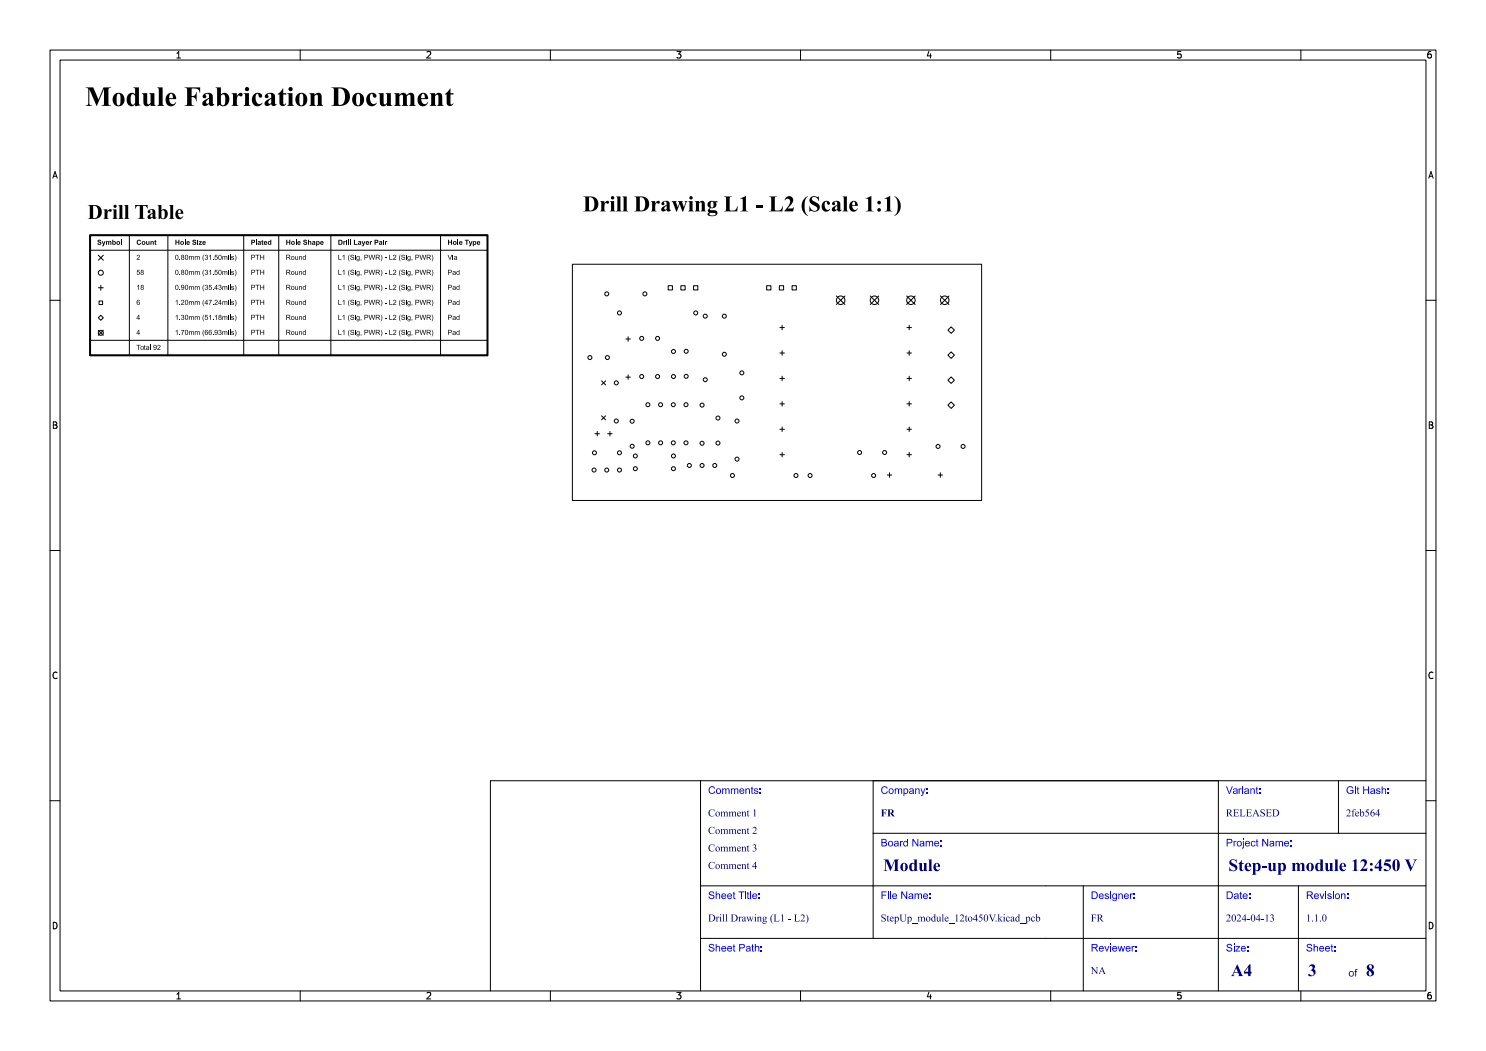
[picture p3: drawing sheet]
<svg xmlns="http://www.w3.org/2000/svg" width="297mm" height="210mm" viewBox="0 0 297 210" stroke-linecap="round" stroke-linejoin="round" font-family="sans-serif">
<defs><g id="words">
<text font-size="5.3" fill="#fff" x="17" y="21.5">Module Fabrication Document</text>
<text font-size="4.3" fill="#fff" x="105.6" y="42.5">Drill Drawing L1 - L2 (Scale 1:1)</text>
<g font-size="3.3" fill="#fff">
<text x="176.5" y="174.3">Module</text>
<text x="245.5" y="174.3">Step-up module 12:450 V</text>
<text x="246" y="195.3">A4</text>
<text x="261.4" y="195.3">3</text>
<text x="273" y="195.3">8</text>
</g>
<g font-size="2" fill="#fff">
<text x="141.5" y="158.8">Comments:</text>
<text x="176" y="158.8">Company:</text>
<text x="245" y="158.8">Variant:</text>
<text x="269" y="158.8">Git Hash:</text>
<text x="141.5" y="166.8">Comment 2</text>
<text x="141.5" y="163.3">Comment 1</text>
<text x="176" y="163.3">FR</text>
<text x="245" y="163.3">RELEASED</text>
<text x="269" y="163.3">2feb564</text>
<text x="141.5" y="173.8">Comment 4</text>
<text x="141.5" y="170.3">Comment 3</text>
<text x="176" y="169.3">Board Name:</text>
<text x="245" y="169.3">Project Name:</text>
<text x="141.5" y="179.8">Sheet Title:</text>
<text x="176" y="179.8">File Name:</text>
<text x="218" y="179.8">Designer:</text>
<text x="245" y="179.8">Date:</text>
<text x="261" y="179.8">Revision:</text>
<text x="141.5" y="184.3">Drill Drawing (L1 - L2)</text>
<text x="176" y="184.3">StepUp_module_12to450V.kicad_pcb</text>
<text x="218" y="184.3">FR</text>
<text x="245" y="184.3">2024-04-13</text>
<text x="261" y="184.3">1.1.0</text>
<text x="141.5" y="190.3">Sheet Path:</text>
<text x="218" y="190.3">Reviewer:</text>
<text x="245" y="190.3">Size:</text>
<text x="261" y="190.3">Sheet:</text>
<text x="218" y="194.8">NA</text>
<text x="269.5" y="195.3">of</text>
</g>
<g font-size="1.7" fill="#fff">
<text x="35" y="11.6">1</text>
<text x="85" y="11.6">2</text>
<text x="135" y="11.6">3</text>
<text x="185" y="11.6">4</text>
<text x="235" y="11.6">5</text>
<text x="285" y="11.6">6</text>
<text x="10.5" y="35.6">A</text>
<text x="285.5" y="35.6">A</text>
<text x="10.5" y="85.6">B</text>
<text x="285.5" y="85.6">B</text>
<text x="10.5" y="135.6">C</text>
<text x="285.5" y="135.6">C</text>
<text x="10.5" y="185.6">D</text>
<text x="285.5" y="185.6">D</text>
<text x="35" y="199.7">1</text>
<text x="85" y="199.7">2</text>
<text x="135" y="199.7">3</text>
<text x="185" y="199.7">4</text>
<text x="235" y="199.7">5</text>
<text x="285" y="199.7">6</text>
</g>
</g></defs>
<path d="M18 47h79.4v24h-79.4z" fill="none" stroke="#000" stroke-width=".4"/>
<g fill="none" stroke="#000" stroke-width=".2">
<path d="M10 10h277v190h-277zM12 12h273v186h-273zM35.3 11.6h.8M35.3 10.7l.4-.4v1.3M60 10v2M85.3 10.4l.5-.1 .3 .4-.8 .9h.8M110 10v2M135.3 10.3h.8l-.4 .5 .3 .1v.6l-.2 .1-.5-.1M160 10v2M185.7 10.2l-.4 1h.9M186 10.7v.9M210 10v2"/>
<path d="M236 10.3h-.6l-.1 .6 .2-.1 .5 .1 .1 .1-.1 .5-.2 .1-.5-.1M260 10v2M286 10.3l-.4 .1-.2 .2-.1 .7 .3 .3 .4-.1 .1-.5-.1-.1-.4-.1-.3 .2M10.6 35.6l.4-1.3 .4 1.3M10.7 35.2h.6M285.6 35.6l.4-1.3 .4 1.3M285.7 35.2h.6M10 60h2M18 47h79.4M18 50h79.4M19.6 57.5h1M19.6 51l1 1"/>
<path d="M20.1 57v1M20.6 51l-1 1M25.9 47v24M33.6 47v24M48.7 47v24M55.7 47v24M66.1 47v24M88.1 47v24M114.4 52.8h81.8v47.2h-81.8zM133.5 57.1h.9v.8h-.9zM136.1 57.1h.8v.8h-.8zM138.6 57.1h.9v.8h-.9z"/>
<path d="M153.2 57.1h.9v.8h-.9zM155.8 57.1h.8v.8h-.8zM158.3 57.1h.9v.8h-.9zM167.2 59.1l1.7 1.7M168.9 59.1l-1.7 1.7M173.9 59.1l1.7 1.7M175.6 59.1l-1.7 1.7M181.2 59.1l1.7 1.7M182.9 59.1l-1.7 1.7M188 59.1l1.7 1.7M189.7 59.1l-1.7 1.7M285 60h2"/>
<path d="M18 71h79.4M18 68h79.4M19.6 63.5l.5-.5 .5 .5-.5 .5zM19.6 66l1 1M19.8 60.1h.7v.8h-.7zM20.6 66l-1 1M120.2 76.1l.8 .8M121 76.1l-.8 .8M125.1 75.4h.9M125.1 67.7h.9M125.5 67.3v.9M125.5 74.9v.9"/>
<path d="M155.9 75.6h.9M155.9 70.5h.9M155.9 65.5h.9M156.3 65v.9M156.3 70.1v.9M156.3 75.2v.9M181.3 75.6h.9M181.3 70.5h.9M181.3 65.5h.9M181.7 65v.9M181.7 70.1v.9M181.7 75.2v.9"/>
<path d="M189.5 76l.6-.7 .7 .7-.7 .6zM189.5 71l.6-.7 .7 .7-.7 .6zM189.5 66l.6-.7 .7 .7-.7 .6zM10.7 84.3h.4l.2 .2-.2 .4 .2 .1 .1 .3-.2 .3h-.5zM10.7 84.9h.4M118.9 86.7h.9M119.4 86.2v.9M120.2 83.1l.8 .8M121 83.1l-.8 .8M121.5 86.7h.9M121.9 86.2v.9M155.9 90.9h.9"/>
<path d="M155.9 85.8h.9M155.9 80.7h.9M156.3 80.2v.9M156.3 85.3v.9M156.3 90.4v.9M177.3 94.9h.9M177.8 94.5v.9M181.3 90.9h.9M181.3 85.8h.9M181.3 80.7h.9M181.7 80.2v.9M181.7 85.3v.9"/>
<path d="M181.7 90.4v.9M187.5 94.9h.9M187.9 94.5v.9M189.5 81l.6-.7 .7 .7-.7 .6zM285.7 84.3h.4l.2 .2-.2 .4 .2 .1 .1 .3-.2 .3h-.5zM285.7 84.9h.4M10 110h2M285 110h2M11.4 134.4a.62 .62 0 0 0-.9 .5 .62 .62 0 0 0 .7 .7l.2-.1M286.4 134.4a.62 .62 0 0 0-.9 .5 .62 .62 0 0 0 .7 .7l.2-.1M10 160h2M285 160h2"/>
<path d="M10.7 184.3a.66 .66 0 0 1 .7 .6 .66 .66 0 0 1-.7 .7zM35.3 198.7l.4-.4v1.3M35.3 199.6h.8M60 198v2M85.3 198.4l.5-.1 .3 .4-.8 .9h.8M110 198v2M135.3 198.3h.8l-.4 .5 .3 .1v.6l-.2 .1-.5-.1M160 198v2M185.7 198.2l-.4 1h.9M186 198.7v.9M210 198v2M236 198.3h-.6l-.1 .6 .2-.1 .5 .1 .1 .1-.1 .5-.2 .1-.5-.1"/>
<path d="M260 198v2M285.7 184.3a.66 .66 0 0 1 .7 .6 .66 .66 0 0 1-.7 .7zM286 198.3l-.4 .1-.2 .2-.1 .8 .3 .2 .4-.1 .1-.5-.1-.1-.4-.1-.3 .2"/>
<circle cx="20.1" cy="54.5" r=".5"/>
<circle cx="121.3" cy="58.7" r=".4"/>
<circle cx="128.9" cy="58.7" r=".4"/>
<circle cx="168" cy="60" r=".85"/>
<circle cx="174.8" cy="60" r=".85"/>
<circle cx="182.1" cy="60" r=".85"/>
<circle cx="188.8" cy="60" r=".85"/>
<circle cx="20.1" cy="66.5" r=".5"/>
<circle cx="117.9" cy="71.4" r=".4"/>
<circle cx="121.4" cy="71.4" r=".4"/>
<circle cx="123.2" cy="76.5" r=".4"/>
<circle cx="123.8" cy="62.5" r=".4"/>
<circle cx="128.3" cy="75.2" r=".4"/>
<circle cx="128.3" cy="67.6" r=".4"/>
<circle cx="131.4" cy="75.2" r=".4"/>
<circle cx="131.4" cy="67.6" r=".4"/>
<circle cx="134.6" cy="70.2" r=".4"/>
<circle cx="134.6" cy="75.2" r=".4"/>
<circle cx="137.1" cy="75.2" r=".4"/>
<circle cx="137.1" cy="70.2" r=".4"/>
<circle cx="139.1" cy="62.5" r=".4"/>
<circle cx="141" cy="75.9" r=".4"/>
<circle cx="141" cy="63.2" r=".4"/>
<circle cx="144.8" cy="63.2" r=".4"/>
<circle cx="144.8" cy="70.8" r=".4"/>
<circle cx="148.3" cy="79.5" r=".4"/>
<circle cx="148.3" cy="74.5" r=".4"/>
<circle cx="118.7" cy="93.9" r=".4"/>
<circle cx="118.8" cy="90.5" r=".4"/>
<circle cx="121.3" cy="93.9" r=".4"/>
<circle cx="123.2" cy="84.1" r=".4"/>
<circle cx="123.8" cy="93.9" r=".4"/>
<circle cx="123.8" cy="90.5" r=".4"/>
<circle cx="126.4" cy="89.2" r=".4"/>
<circle cx="126.4" cy="84.2" r=".4"/>
<circle cx="127" cy="91.1" r=".4"/>
<circle cx="127" cy="93.7" r=".4"/>
<circle cx="129.5" cy="88.5" r=".4"/>
<circle cx="129.5" cy="80.9" r=".4"/>
<circle cx="132" cy="88.5" r=".4"/>
<circle cx="132" cy="80.9" r=".4"/>
<circle cx="134.6" cy="88.5" r=".4"/>
<circle cx="134.6" cy="80.9" r=".4"/>
<circle cx="134.6" cy="91.1" r=".4"/>
<circle cx="134.6" cy="93.7" r=".4"/>
<circle cx="137.1" cy="88.5" r=".4"/>
<circle cx="137.1" cy="80.9" r=".4"/>
<circle cx="137.8" cy="93" r=".4"/>
<circle cx="140.3" cy="93" r=".4"/>
<circle cx="140.3" cy="88.6" r=".4"/>
<circle cx="140.3" cy="81" r=".4"/>
<circle cx="142.9" cy="93" r=".4"/>
<circle cx="143.5" cy="88.5" r=".4"/>
<circle cx="143.5" cy="83.5" r=".4"/>
<circle cx="146.4" cy="95" r=".4"/>
<circle cx="147.3" cy="91.7" r=".4"/>
<circle cx="147.3" cy="84.1" r=".4"/>
<circle cx="159.1" cy="95" r=".4"/>
<circle cx="161.9" cy="95" r=".4"/>
<circle cx="171.8" cy="90.4" r=".4"/>
<circle cx="174.6" cy="95" r=".4"/>
<circle cx="176.8" cy="90.4" r=".4"/>
<circle cx="187.5" cy="89.2" r=".4"/>
<circle cx="192.5" cy="89.2" r=".4"/>
</g>
<g fill="#000">
<path d="M17.6 41h1.2a1.4 1.4 0 0 1 1.6 1.4 1.4 1.4 0 0 1-1.6 1.3h-1.2l.3-.1v-.3h.7v.1a.54 .54 0 0 0 .7 .2 .54 .54 0 0 0 .2-.6 1.32 1.32 0 0 0-.7-1.9h-.2v2.2h-.7v-2.1z" fill-rule="evenodd"/>
<path d="M19.6 48l.3-.1 .3 .2v.1h-.2l-.3-.1 .1 .2a.38 .38 0 0 1 .4 .3 .38 .38 0 0 1-.2 .4 .38 .38 0 0 1-.5-.3v-.1h.1a.19 .19 0 0 0 .2 .2 .19 .19 0 0 0 .2-.3l-.5-.2z" fill-rule="evenodd"/>
<path d="M20.3 48.2h.2l.2 .5 .2-.5h.2l-.5 1h-.2v-.1l.2-.2z" fill-rule="evenodd"/>
<path d="M21.2 48.2h1l.1 .7h-.2l-.1-.6-.2 .1v.5h-.2l-.1-.6-.1 .1v.5h-.2z" fill-rule="evenodd"/>
<path d="M20.7 41.8h.8v.5a.46 .46 0 0 1 .3-.5 .46 .46 0 0 1 .5 .2 .33 .33 0 0 1-.2 .3 .33 .33 0 0 1-.4-.1l-.2 .4v.7v.3l.2 .1h-1l.2-.4v-1.2z" fill-rule="evenodd"/>
<path d="M22.4 47.9h.2v.4a.33 .33 0 0 1 .5 0 .33 .33 0 0 1 0 .5 .33 .33 0 0 1-.5 0l-.2 .1v-.4h.2l.1 .2a.18 .18 0 0 0 .3 0 .18 .18 0 0 0-.1-.3 .18 .18 0 0 0-.3 .1h-.2z" fill-rule="evenodd"/>
<path d="M22.5 41.8h.8v1.7l.2 .2h-1l.2-.4v-1.3z" fill-rule="evenodd"/>
<path d="M23.4 48.3a.38 .38 0 0 1 .6 .1 .38 .38 0 0 1-.3 .5 .38 .38 0 0 1-.4-.3h.2a.19 .19 0 0 0 .2 .1 .19 .19 0 0 0 .1-.3 .19 .19 0 0 0-.3 .1l-.2 .1z" fill-rule="evenodd"/>
<path d="M24.2 47.9h.2v1h-.2z" fill-rule="evenodd"/>
<path d="M23.6 41h.9v2.5l.2 .2h-1.1l.3-.4v-2.1z" fill-rule="evenodd"/>
<path d="M24.8 41h.8v2.5l.3 .2h-1.1l.2-.4v-2.1z" fill-rule="evenodd"/>
<path d="M27.4 53.9h.5v.1h-.4v.3a.33 .33 0 0 1 .4 .2 .33 .33 0 0 1-.2 .4 .33 .33 0 0 1-.4-.3h.1a.22 .22 0 0 0 .4 .1 .22 .22 0 0 0 0-.3 .22 .22 0 0 0-.4 .1l-.1-.1z" fill-rule="evenodd"/>
<path d="M27.5 60l.3-.1 .1 .3-.2-.2a.19 .19 0 0 0-.3 .1 .19 .19 0 0 0 .1 .2 .19 .19 0 0 0 .2 0 .33 .33 0 0 1 .3 .3 .33 .33 0 0 1-.4 .3 .33 .33 0 0 1-.3-.3h.1a.2 .2 0 0 0 .3 .2 .21 .21 0 0 0 .1-.4 .2 .2 0 0 0-.3 .1l-.2 .1z" fill-rule="evenodd"/>
<path d="M27.4 57.2l.4-.3v1h-.1v-.8l-.3 .2z" fill-rule="evenodd"/>
<path d="M27.4 51a.35 .35 0 0 1 .6 .1 .35 .35 0 0 1-.3 .5l-.2 .2h.5v.1h-.7l.4-.4a.21 .21 0 0 0 .2-.3 .21 .21 0 0 0-.2-.2 .21 .21 0 0 0-.3 .2h-.1z" fill-rule="evenodd"/>
<path d="M27.4 48l.6-.1 .2 .3h-.2a.27 .27 0 0 0-.4 0 .27 .27 0 0 0 0 .4 .27 .27 0 0 0 .4 0h.2a.49 .49 0 0 1-.8 .2 .49 .49 0 0 1 0-.8z" fill-rule="evenodd"/>
<path d="M28.2 57a.27 .27 0 0 1 .4 0 .27 .27 0 0 1 0 .4 .32 .32 0 0 1 0 .5 .32 .32 0 0 1-.5-.3h.1a.21 .21 0 0 0 .3 .2 .21 .21 0 0 0 .1-.3 .21 .21 0 0 0-.4 .1h-.1l.2-.2-.2-.2h.2a.16 .16 0 0 0 .2 .1 .16 .16 0 0 0 0-.3 .16 .16 0 0 0-.2 .1l-.2 .1z" fill-rule="evenodd"/>
<path d="M28.2 54a.27 .27 0 0 1 .4 0 .27 .27 0 0 1 0 .4 .32 .32 0 0 1 0 .5 .32 .32 0 0 1-.5-.3h.1a.21 .21 0 0 0 .3 .2 .21 .21 0 0 0 .1-.3 .21 .21 0 0 0-.4 .1h-.1l.2-.2-.2-.2h.2a.16 .16 0 0 0 .2 .1 .16 .16 0 0 0 0-.3 .16 .16 0 0 0-.2 .1l-.2 .1z" fill-rule="evenodd"/>
<path d="M28.4 48.3a.38 .38 0 0 1 .6 .1 .38 .38 0 0 1-.2 .5 .38 .38 0 0 1-.5-.3h.2a.19 .19 0 0 0 .3 .1 .19 .19 0 0 0 0-.3 .19 .19 0 0 0-.3 .1l-.2 .1z" fill-rule="evenodd"/>
<path d="M27 41h2.5v.7a.76 .76 0 0 0-.9-.6v2.4l.4 .2h-1.5l.4-.2v-2.4a.75 .75 0 0 0-.9 .6z" fill-rule="evenodd"/>
<path d="M29.2 48.2h.2l.1 .6 .2-.1v-.5h.2v.7l-.6-.1z" fill-rule="evenodd"/>
<path d="M29.6 42.1a.79 .79 0 0 1 .9-.3 .79 .79 0 0 1 .6 .7v.9h.1a.39 .39 0 0 1-.3 .4 .39 .39 0 0 1-.4-.3 .51 .51 0 0 1-.6 .3 .51 .51 0 0 1-.4-.5l.5-.1 .2 .2 .3-.1v-.6l-.5 .5h-.5l1-.7v-.4a.25 .25 0 0 0-.4-.2 .25 .25 0 0 0 0 .4 .3 .3 0 0 1-.5 .2 .3 .3 0 0 1 0-.4z" fill-rule="evenodd"/>
<path d="M30.1 48.2l.6 .1v.6h-.2l-.1-.6-.1 .1v.5h-.2z" fill-rule="evenodd"/>
<path d="M30.9 48l.2-.1v.3h.2l-.2 .4 .2 .3-.3-.1z" fill-rule="evenodd"/>
<path d="M31.5 41h.8v1a.78 .78 0 0 1 1-.1 .78 .78 0 0 1 .2 1 .88 .88 0 0 1-.5 .8 .88 .88 0 0 1-.9-.1l-.4 .2v-1.6h.6a1.58 1.58 0 0 0 .1 1.4h.3a1.43 1.43 0 0 0 0-1.6l-.4 .2h-.6v-1z" fill-rule="evenodd"/>
<path d="M33.8 41h.8v2.5l.2 .2h-1l.2-.4v-2.1z" fill-rule="evenodd"/>
<path d="M35.1 47.9h.2v.4h.4v-.4h.2v1h-.2v-.4h-.4v.4h-.2z" fill-rule="evenodd"/>
<path d="M35.1 57l.1-.1a.49 .49 0 0 1 .5 .5 .49 .49 0 0 1-.5 .5l-.2-.3v-.2h.1a.25 .25 0 0 0 .1 .4 .25 .25 0 0 0 .3 0 .25 .25 0 0 0 0-.4 .25 .25 0 0 0 0-.3 .25 .25 0 0 0-.3 0 .25 .25 0 0 0-.1 .3h-.1z" fill-rule="evenodd"/>
<path d="M35.1 54l.1-.1a.49 .49 0 0 1 .5 .5 .49 .49 0 0 1-.5 .5l-.2-.3v-.2h.1a.25 .25 0 0 0 .1 .4 .25 .25 0 0 0 .3 0 .25 .25 0 0 0 0-.4 .25 .25 0 0 0 0-.3 .25 .25 0 0 0-.3 0 .25 .25 0 0 0-.1 .3h-.1z" fill-rule="evenodd"/>
<path d="M35.1 51l.1-.1a.49 .49 0 0 1 .5 .5 .49 .49 0 0 1-.5 .5l-.2-.3v-.2h.1a.25 .25 0 0 0 .1 .4 .25 .25 0 0 0 .3 0 .25 .25 0 0 0 0-.4 .25 .25 0 0 0 0-.3 .25 .25 0 0 0-.3 0 .25 .25 0 0 0-.1 .3h-.1z" fill-rule="evenodd"/>
<path d="M35.9 57.8l.1 .1z" fill-rule="evenodd"/>
<path d="M35.9 54.8l.1 .1z" fill-rule="evenodd"/>
<path d="M35.9 51.8l.1 .1z" fill-rule="evenodd"/>
<path d="M35.3 42.1a.77 .77 0 0 1 .9-.2 .77 .77 0 0 1 .4 .8h-1a.54 .54 0 0 0 .3 .7 .54 .54 0 0 0 .7-.2 .82 .82 0 0 1-1.1 .5 .82 .82 0 0 1-.4-1.1h1l-.1-.6a.37 .37 0 0 0-.4 .1 .37 .37 0 0 0 0 .4h-.5z" fill-rule="evenodd"/>
<path d="M36.1 48.3a.38 .38 0 0 1 .6 .1 .38 .38 0 0 1-.2 .5 .38 .38 0 0 1-.5-.3h.2a.19 .19 0 0 0 .3 .1 .19 .19 0 0 0 0-.3 .19 .19 0 0 0-.3 .1l-.2 .1z" fill-rule="evenodd"/>
<path d="M36.3 57a.46 .46 0 0 1 .6 .4 .46 .46 0 0 1-.6 .5l-.1-.2 .3 .1 .2-.3-.3 .1-.2-.3 .1-.1a.2 .2 0 0 0 .3 .2 .2 .2 0 0 0 0-.3 .2 .2 0 0 0-.3 .1h-.1z" fill-rule="evenodd"/>
<path d="M36.3 54a.27 .27 0 0 1 .4 0 .27 .27 0 0 1-.1 .4 .31 .31 0 0 1 0 .5 .31 .31 0 0 1-.4-.3h.1a.21 .21 0 0 0 .3 .2 .21 .21 0 0 0 0-.3 .21 .21 0 0 0-.3 .1h-.1l.2-.2-.2-.2h.1a.16 .16 0 0 0 .3 .1 .16 .16 0 0 0 0-.3 .16 .16 0 0 0-.3 .1l-.1 .1z" fill-rule="evenodd"/>
<path d="M36.3 51a.27 .27 0 0 1 .4 0 .27 .27 0 0 1-.1 .4 .31 .31 0 0 1 0 .5 .31 .31 0 0 1-.4-.3h.1a.21 .21 0 0 0 .3 .2 .21 .21 0 0 0 0-.3 .21 .21 0 0 0-.3 .1h-.1l.2-.2-.2-.2h.1a.16 .16 0 0 0 .3 .1 .16 .16 0 0 0 0-.3 .16 .16 0 0 0-.3 .1l-.1 .1z" fill-rule="evenodd"/>
<path d="M36.9 47.9h.2v1h-.2z" fill-rule="evenodd"/>
<path d="M37.1 60l.1-.1a.49 .49 0 0 1 .4 .5 .49 .49 0 0 1-.4 .5l-.2-.4 .1-.1a.25 .25 0 0 0 0 .4 .25 .25 0 0 0 .4 0 .25 .25 0 0 0 0-.4 .25 .25 0 0 0 0-.3 .25 .25 0 0 0-.4 0 .25 .25 0 0 0 0 .3l-.1-.1z" fill-rule="evenodd"/>
<path d="M37.1 57l.1-.1a.49 .49 0 0 1 .4 .5 .49 .49 0 0 1-.4 .5l-.2-.4 .1-.1a.25 .25 0 0 0 0 .4 .25 .25 0 0 0 .4 0 .25 .25 0 0 0 0-.4 .25 .25 0 0 0 0-.3 .25 .25 0 0 0-.4 0 .25 .25 0 0 0 0 .3h-.1z" fill-rule="evenodd"/>
<path d="M37.1 54l.1-.1a.49 .49 0 0 1 .4 .5 .49 .49 0 0 1-.4 .5l-.2-.4 .1-.1a.25 .25 0 0 0 0 .4 .25 .25 0 0 0 .4 0 .25 .25 0 0 0 0-.4 .25 .25 0 0 0 0-.3 .25 .25 0 0 0-.4 0 .25 .25 0 0 0 0 .3h-.1z" fill-rule="evenodd"/>
<path d="M37.1 51l.1-.1a.49 .49 0 0 1 .4 .5 .49 .49 0 0 1-.4 .5l-.2-.4 .1-.1a.25 .25 0 0 0 0 .4 .25 .25 0 0 0 .4 0 .25 .25 0 0 0 0-.4 .25 .25 0 0 0 0-.3 .25 .25 0 0 0-.4 0 .25 .25 0 0 0 0 .3h-.1z" fill-rule="evenodd"/>
<path d="M37.3 48.3l.5-.1 .1 .4-.4 .1 .1 .1 .3-.1a.35 .35 0 0 1-.4 .2 .35 .35 0 0 1-.2-.4h.4l-.1-.2-.3 .2z" fill-rule="evenodd"/>
<path d="M37.8 57.2h.9v.7h-.1v-.5l-.1-.1-.2 .1v.5h-.1v-.5l-.1-.1-.2 .1v.5h-.1z" fill-rule="evenodd"/>
<path d="M37.8 54.2h.9v.7h-.1v-.5l-.1-.1-.2 .1v.5h-.1v-.5l-.1-.1-.2 .1v.5h-.1z" fill-rule="evenodd"/>
<path d="M37.8 51.2h.9v.7h-.1v-.5l-.1-.1-.2 .1v.5h-.1v-.5l-.1-.1-.2 .1v.5h-.1z" fill-rule="evenodd"/>
<path d="M38.5 48l.4-.1 .3 .2v.1h-.2l-.3-.1 .1 .2a.38 .38 0 0 1 .4 .3 .38 .38 0 0 1-.3 .4 .38 .38 0 0 1-.4-.3l-.1-.1h.2a.19 .19 0 0 0 .2 .2 .19 .19 0 0 0 .1-.3l-.4-.2z" fill-rule="evenodd"/>
<path d="M38.9 57.2h.9l.1 .7h-.1v-.5l-.1-.1-.2 .1v.5h-.1v-.5l-.2-.1-.1 .1v.5h-.2z" fill-rule="evenodd"/>
<path d="M38.9 54.2h.9l.1 .7h-.1v-.5l-.1-.1-.2 .1v.5h-.1v-.5l-.2-.1-.1 .1v.5h-.2z" fill-rule="evenodd"/>
<path d="M38.9 51.2h.9l.1 .7h-.1v-.5l-.1-.1-.2 .1v.5h-.1v-.5l-.2-.1-.1 .1v.5h-.2z" fill-rule="evenodd"/>
<path d="M39.4 47.9h.2v.2h-.2z" fill-rule="evenodd"/>
<path d="M39.4 48.2h.2v.7h-.2z" fill-rule="evenodd"/>
<path d="M39.7 48.2h.6l-.3 .6 .4-.1v.2h-.7l.4-.6h-.4z" fill-rule="evenodd"/>
<path d="M40.7 56.9l-.1 .8 .2 .5-.3-.6z" fill-rule="evenodd"/>
<path d="M40.7 53.9l-.1 .8 .2 .5-.3-.6z" fill-rule="evenodd"/>
<path d="M40.7 50.9l-.1 .8 .2 .5-.3-.6z" fill-rule="evenodd"/>
<path d="M40.5 48.3l.5-.1 .1 .4-.5 .1 .2 .1 .3-.1a.35 .35 0 0 1-.4 .2 .35 .35 0 0 1-.3-.4h.5l-.1-.2-.4 .2z" fill-rule="evenodd"/>
<path d="M41 57a.27 .27 0 0 1 .4 0 .27 .27 0 0 1 0 .4 .31 .31 0 0 1 0 .5 .31 .31 0 0 1-.5-.3h.1a.2 .2 0 0 0 .3 .2 .2 .2 0 0 0 .1-.2 .2 .2 0 0 0-.2-.2v-.1a.17 .17 0 0 0 .2-.1 .17 .17 0 0 0-.2-.2 .17 .17 0 0 0-.1 .2h-.2z" fill-rule="evenodd"/>
<path d="M41 54a.27 .27 0 0 1 .4 0 .27 .27 0 0 1 0 .4 .31 .31 0 0 1 0 .5 .31 .31 0 0 1-.5-.3h.1a.2 .2 0 0 0 .3 .2 .2 .2 0 0 0 .1-.2 .2 .2 0 0 0-.2-.2v-.1a.17 .17 0 0 0 .2-.1 .17 .17 0 0 0-.2-.2 .17 .17 0 0 0-.1 .2h-.2z" fill-rule="evenodd"/>
<path d="M41 51a.27 .27 0 0 1 .4 0 .27 .27 0 0 1 0 .4 .31 .31 0 0 1 0 .5 .31 .31 0 0 1-.5-.3h.1a.2 .2 0 0 0 .3 .2 .2 .2 0 0 0 .1-.2 .2 .2 0 0 0-.2-.2v-.1a.17 .17 0 0 0 .2-.1 .17 .17 0 0 0-.2-.2 .17 .17 0 0 0-.1 .2h-.2z" fill-rule="evenodd"/>
<path d="M41.8 56.9h.5v.1h-.4v.3a.33 .33 0 0 1 .4 .2 .33 .33 0 0 1-.2 .4 .33 .33 0 0 1-.4-.3h.1a.22 .22 0 0 0 .4 .1 .22 .22 0 0 0 0-.3 .22 .22 0 0 0-.4 .1l-.1-.1z" fill-rule="evenodd"/>
<path d="M41.8 54.2l.4-.3v1h-.2v-.8l-.2 .2z" fill-rule="evenodd"/>
<path d="M41.8 51.2l.4-.3v1h-.2v-.8l-.2 .2z" fill-rule="evenodd"/>
<path d="M42.5 57.8l.2 .1z" fill-rule="evenodd"/>
<path d="M42.5 54.8l.2 .1z" fill-rule="evenodd"/>
<path d="M42.5 51.8l.2 .1z" fill-rule="evenodd"/>
<path d="M43 53.9h.5v.1h-.4l-.1 .3a.33 .33 0 0 1 .5 .2 .33 .33 0 0 1-.2 .4 .33 .33 0 0 1-.4-.3h.1a.22 .22 0 0 0 .3 .1 .22 .22 0 0 0 0-.3 .22 .22 0 0 0-.3 .1l-.1-.1z" fill-rule="evenodd"/>
<path d="M43 50.9h.5v.1h-.4l-.1 .3a.33 .33 0 0 1 .5 .2 .33 .33 0 0 1-.2 .4 .33 .33 0 0 1-.4-.3h.1a.22 .22 0 0 0 .3 .1 .22 .22 0 0 0 0-.3 .22 .22 0 0 0-.3 .1l-.1-.1z" fill-rule="evenodd"/>
<path d="M43.3 56.9l.1 .7h.1l-.1 .3h-.1v-.2h-.5v-.1h.5v-.5l-.5 .5z" fill-rule="evenodd"/>
<path d="M43.8 57a.27 .27 0 0 1 .4 0 .27 .27 0 0 1-.1 .4 .31 .31 0 0 1 0 .5 .31 .31 0 0 1-.5-.3h.2a.2 .2 0 0 0 .2 .2 .2 .2 0 0 0 .2-.2 .2 .2 0 0 0-.3-.2v-.1a.17 .17 0 0 0 .2-.1 .17 .17 0 0 0-.2-.2 .17 .17 0 0 0-.1 .2h-.1z" fill-rule="evenodd"/>
<path d="M43.7 54l.1-.1a.49 .49 0 0 1 .5 .5 .49 .49 0 0 1-.5 .5l-.1-.3-.1-.2h.2a.25 .25 0 0 0 0 .4 .25 .25 0 0 0 .3 0 .25 .25 0 0 0 .1-.4 .25 .25 0 0 0-.1-.3 .25 .25 0 0 0-.3 0 .25 .25 0 0 0 0 .3h-.2z" fill-rule="evenodd"/>
<path d="M43.7 51l.1-.1a.49 .49 0 0 1 .5 .5 .49 .49 0 0 1-.5 .5l-.1-.3-.1-.2h.2a.25 .25 0 0 0 0 .4 .25 .25 0 0 0 .3 0 .25 .25 0 0 0 .1-.4 .25 .25 0 0 0-.1-.3 .25 .25 0 0 0-.3 0 .25 .25 0 0 0 0 .3h-.2z" fill-rule="evenodd"/>
<path d="M44.5 57.2h.8l.1 .7h-.1v-.5l-.1-.1-.2 .1v.5h-.1l-.1-.6-.2 .1v.5h-.1z" fill-rule="evenodd"/>
<path d="M44.5 54.2h.8l.1 .7h-.1v-.5l-.1-.1-.2 .1v.5h-.1l-.1-.6-.2 .1v.5h-.1z" fill-rule="evenodd"/>
<path d="M44.5 51.2h.8l.1 .7h-.1v-.5l-.1-.1-.2 .1v.5h-.1l-.1-.6-.2 .1v.5h-.1z" fill-rule="evenodd"/>
<path d="M45.6 59.9l.1 .1z" fill-rule="evenodd"/>
<path d="M45.6 56.9l.1 .1z" fill-rule="evenodd"/>
<path d="M45.6 57.2h.1v.7h-.1z" fill-rule="evenodd"/>
<path d="M45.6 53.9l.1 .1z" fill-rule="evenodd"/>
<path d="M45.6 54.2h.1v.7h-.1z" fill-rule="evenodd"/>
<path d="M45.6 50.9l.1 .1z" fill-rule="evenodd"/>
<path d="M45.6 51.2h.1v.7h-.1z" fill-rule="evenodd"/>
<path d="M45.9 59.9h.1v1h-.1z" fill-rule="evenodd"/>
<path d="M45.9 56.9h.1v1h-.1z" fill-rule="evenodd"/>
<path d="M45.9 53.9h.1v1h-.1z" fill-rule="evenodd"/>
<path d="M45.9 50.9h.1v1h-.1z" fill-rule="evenodd"/>
<path d="M46.3 57.3l.4-.1 .1 .2-.5-.1 .2 .2a.27 .27 0 0 1 .2 .3 .27 .27 0 0 1-.3 .2 .27 .27 0 0 1-.2-.3h.1a.16 .16 0 0 0 .2 .2 .16 .16 0 0 0 .1-.3l-.3-.1z" fill-rule="evenodd"/>
<path d="M46.3 54.3l.4-.1 .1 .2-.5-.1 .2 .2a.27 .27 0 0 1 .2 .3 .27 .27 0 0 1-.3 .2 .27 .27 0 0 1-.2-.3h.1a.16 .16 0 0 0 .2 .2 .16 .16 0 0 0 .1-.3l-.3-.1z" fill-rule="evenodd"/>
<path d="M46.3 51.3l.4-.1 .1 .2-.5-.1 .2 .2a.27 .27 0 0 1 .2 .3 .27 .27 0 0 1-.3 .2 .27 .27 0 0 1-.2-.3h.1a.16 .16 0 0 0 .2 .2 .16 .16 0 0 0 .1-.3l-.3-.1z" fill-rule="evenodd"/>
<path d="M46.9 56.9l.4 .5-.3 .8 .1-.8z" fill-rule="evenodd"/>
<path d="M46.9 53.9l.4 .5-.3 .8 .1-.8z" fill-rule="evenodd"/>
<path d="M46.9 50.9l.4 .5-.3 .8 .1-.8z" fill-rule="evenodd"/>
<path d="M50.2 59.9h.4a.31 .31 0 0 1 .4 .3 .31 .31 0 0 1-.4 .3h-.2v.4h-.2v-.5h.5l.1-.2-.1-.2h-.3v.4h-.2z" fill-rule="evenodd"/>
<path d="M50.2 56.9h.4a.31 .31 0 0 1 .4 .3 .31 .31 0 0 1-.4 .3h-.2v.4h-.2v-.5h.5l.1-.2-.1-.2h-.3v.4h-.2z" fill-rule="evenodd"/>
<path d="M50.2 53.9h.4a.31 .31 0 0 1 .4 .3 .31 .31 0 0 1-.4 .3h-.2v.4h-.2v-.5h.5l.1-.2-.1-.2h-.3v.4h-.2z" fill-rule="evenodd"/>
<path d="M50.2 50.9h.4a.31 .31 0 0 1 .4 .3 .31 .31 0 0 1-.4 .3h-.2v.4h-.2v-.5h.5l.1-.2-.1-.2h-.3v.4h-.2z" fill-rule="evenodd"/>
<path d="M50.2 47.9h.5a.35 .35 0 0 1 .2 .5 .35 .35 0 0 1-.5 .1v.4h-.2v-.5h.5l.1-.2-.4-.1v.3h-.2z" fill-rule="evenodd"/>
<path d="M51.1 47.9h.2v1h-.2z" fill-rule="evenodd"/>
<path d="M51.1 56.9h.8v.1h-.4v.9h-.1v-.9h-.3z" fill-rule="evenodd"/>
<path d="M51.1 53.9h.8v.1h-.4v.9h-.1v-.9h-.3z" fill-rule="evenodd"/>
<path d="M51.1 50.9h.8v.1h-.4v.9h-.1v-.9h-.3z" fill-rule="evenodd"/>
<path d="M51.6 48.3l.5-.1 .1 .7h-.7v-.2l.3 .1 .1-.1v-.1l-.4 .1 .4-.3v-.1l-.4 .1z" fill-rule="evenodd"/>
<path d="M52 56.9h.1v.4h.6v-.4h.1v1h-.1v-.5h-.6v.5h-.1z" fill-rule="evenodd"/>
<path d="M52 53.9h.1v.4h.6v-.4h.1v1h-.1v-.5h-.6v.5h-.1z" fill-rule="evenodd"/>
<path d="M52 50.9h.1v.4h.6v-.4h.1v1h-.1v-.5h-.6v.5h-.1z" fill-rule="evenodd"/>
<path d="M52.3 48l.2-.1v.3h.1l-.1 .1 .1 .6-.3-.1z" fill-rule="evenodd"/>
<path d="M52.8 48.3l.5-.1 .1 .4-.5 .1 .2 .1 .3-.1a.35 .35 0 0 1-.5 .2 .35 .35 0 0 1-.2-.4h.5l-.1-.2-.4 .2z" fill-rule="evenodd"/>
<path d="M53.6 48.3h.4v-.4h.2v1l-.2-.1-.3 .1-.2-.4h.2v.2a.17 .17 0 0 0 .3 0 .17 .17 0 0 0 0-.3 .17 .17 0 0 0-.3 .1h-.2z" fill-rule="evenodd"/>
<path d="M57.2 47.9h.2v.4h.4v-.4h.2v1h-.2v-.4h-.4v.4h-.2z" fill-rule="evenodd"/>
<path d="M57.2 59.9h.5a.28 .28 0 0 1 .3 .2 .28 .28 0 0 1-.3 .4l.4 .4-.6-.4h-.1v.4h-.2v-.5l.6-.1 .1-.1-.2-.2h-.3v.4h-.2z" fill-rule="evenodd"/>
<path d="M57.2 56.9h.5a.28 .28 0 0 1 .3 .2 .28 .28 0 0 1-.3 .4l.4 .4-.6-.4h-.1v.4h-.2v-.5l.6-.1 .1-.1-.2-.2h-.3v.4h-.2z" fill-rule="evenodd"/>
<path d="M57.2 53.9h.5a.28 .28 0 0 1 .3 .2 .28 .28 0 0 1-.3 .4l.4 .4-.6-.4h-.1v.4h-.2v-.5l.6-.1 .1-.1-.2-.2h-.3v.4h-.2z" fill-rule="evenodd"/>
<path d="M57.2 50.9h.5a.28 .28 0 0 1 .3 .2 .28 .28 0 0 1-.3 .4l.4 .4-.6-.4h-.1v.4h-.2v-.5l.6-.1 .1-.1-.2-.2h-.3v.4h-.2z" fill-rule="evenodd"/>
<path d="M58.3 57.3a.36 .36 0 0 1 .5 0 .36 .36 0 0 1-.2 .6 .36 .36 0 0 1-.4-.3h.1a.22 .22 0 0 0 .3 .1 .22 .22 0 0 0 0-.3 .22 .22 0 0 0-.3 .1l-.1 .1z" fill-rule="evenodd"/>
<path d="M58.3 54.3a.36 .36 0 0 1 .5 0 .36 .36 0 0 1-.2 .6 .36 .36 0 0 1-.4-.3h.1a.22 .22 0 0 0 .3 .1 .22 .22 0 0 0 0-.3 .22 .22 0 0 0-.3 .1l-.1 .1z" fill-rule="evenodd"/>
<path d="M58.3 51.3a.36 .36 0 0 1 .5 0 .36 .36 0 0 1-.2 .6 .36 .36 0 0 1-.4-.3h.1a.22 .22 0 0 0 .3 .1 .22 .22 0 0 0 0-.3 .22 .22 0 0 0-.3 .1l-.1 .1z" fill-rule="evenodd"/>
<path d="M58.3 48.3a.38 .38 0 0 1 .6 .1 .38 .38 0 0 1-.2 .5 .38 .38 0 0 1-.5-.3h.2a.19 .19 0 0 0 .2 .1 .19 .19 0 0 0 .1-.3 .19 .19 0 0 0-.3 .1l-.2 .1z" fill-rule="evenodd"/>
<path d="M59.1 47.9h.2v1h-.2z" fill-rule="evenodd"/>
<path d="M59 57.2h.1v.5l.2 .1 .1-.1 .1-.5h.1v.7l-.6-.1z" fill-rule="evenodd"/>
<path d="M59 54.2h.1v.5l.2 .1 .1-.1 .1-.5h.1v.7l-.6-.1z" fill-rule="evenodd"/>
<path d="M59 51.2h.1v.5l.2 .1 .1-.1 .1-.5h.1v.7l-.6-.1z" fill-rule="evenodd"/>
<path d="M59.8 57.2l.5 .1 .1 .6h-.2v-.5l-.1-.1-.2 .1v.5h-.1z" fill-rule="evenodd"/>
<path d="M59.8 54.2l.5 .1 .1 .6h-.2v-.5l-.1-.1-.2 .1v.5h-.1z" fill-rule="evenodd"/>
<path d="M59.8 51.2l.5 .1 .1 .6h-.2v-.5l-.1-.1-.2 .1v.5h-.1z" fill-rule="evenodd"/>
<path d="M59.5 48.3l.4-.1 .2 .4-.5 .1 .2 .1 .3-.1a.35 .35 0 0 1-.5 .2 .35 .35 0 0 1-.2-.4h.5l-.1-.2-.4 .2z" fill-rule="evenodd"/>
<path d="M60.7 48l.4-.1 .2 .2 .1 .1h-.2l-.3-.1v.2a.38 .38 0 0 1 .5 .3 .38 .38 0 0 1-.3 .4 .38 .38 0 0 1-.5-.3v-.1h.2a.19 .19 0 0 0 .2 .2 .19 .19 0 0 0 .1-.3l-.4-.2z" fill-rule="evenodd"/>
<path d="M60.6 57.3h.4v-.4h.1v1h-.4l-.2-.3h.1a.24 .24 0 0 0 .3 .1 .24 .24 0 0 0 .2-.3 .24 .24 0 0 0-.4-.1l-.2 .3z" fill-rule="evenodd"/>
<path d="M60.6 54.3h.4v-.4h.1v1h-.4l-.2-.3h.1a.24 .24 0 0 0 .3 .1 .24 .24 0 0 0 .2-.3 .24 .24 0 0 0-.4-.1l-.2 .3z" fill-rule="evenodd"/>
<path d="M60.6 51.3h.4v-.4h.1v1h-.4l-.2-.3h.1a.24 .24 0 0 0 .3 .1 .24 .24 0 0 0 .2-.3 .24 .24 0 0 0-.4-.1l-.2 .3z" fill-rule="evenodd"/>
<path d="M61.6 47.9h.2v.4h.4v.6h-.2l-.1-.6-.1 .1v.5h-.2z" fill-rule="evenodd"/>
<path d="M62.4 48.3l.6-.1v.7h-.6v-.2l.3 .1 .1-.2-.4 .1 .4-.3-.1-.1-.3 .1z" fill-rule="evenodd"/>
<path d="M63.2 48.2l.2 .1a.33 .33 0 0 1 .4 0 .33 .33 0 0 1 0 .5 .33 .33 0 0 1-.4 0v.4h-.2v-.7l.2 .1a.16 .16 0 0 0 .2 .1 .16 .16 0 0 0 0-.3 .16 .16 0 0 0-.2 .1h-.2z" fill-rule="evenodd"/>
<path d="M64.1 48.3l.4-.1 .2 .4-.5 .1 .1 .1 .4-.1a.35 .35 0 0 1-.5 .2 .35 .35 0 0 1-.2-.4h.5l-.2-.2-.3 .2z" fill-rule="evenodd"/>
<path d="M67.6 56.9h.2v.9h.5v.1h-.7z" fill-rule="evenodd"/>
<path d="M67.6 53.9h.2v.9h.5v.1h-.7z" fill-rule="evenodd"/>
<path d="M67.6 50.9h.2v.9h.5v.1h-.7z" fill-rule="evenodd"/>
<path d="M67.6 47.9h.4a.5 .5 0 0 1 .5 .5 .5 .5 0 0 1-.5 .5h-.4v-.2h.4a.34 .34 0 0 0 .3-.4 .34 .34 0 0 0-.5-.2v.6h-.2z" fill-rule="evenodd"/>
<path d="M68.6 48.2h.5l-.3 .2v.5h-.2z" fill-rule="evenodd"/>
<path d="M68.5 57.2l.3-.3v1h-.1v-.8l-.2 .2z" fill-rule="evenodd"/>
<path d="M68.5 54.2l.3-.3v1h-.1v-.8l-.2 .2z" fill-rule="evenodd"/>
<path d="M68.5 51.2l.3-.3v1h-.1v-.8l-.2 .2z" fill-rule="evenodd"/>
<path d="M69.2 47.9h.2v.2h-.2z" fill-rule="evenodd"/>
<path d="M69.2 48.2h.2v.7h-.2z" fill-rule="evenodd"/>
<path d="M69.6 47.9h.2v1h-.2z" fill-rule="evenodd"/>
<path d="M69.8 56.9l-.1 .8 .2 .5-.3-.6z" fill-rule="evenodd"/>
<path d="M69.8 53.9l-.1 .8 .2 .5-.3-.6z" fill-rule="evenodd"/>
<path d="M69.8 50.9l-.1 .8 .2 .5-.3-.6z" fill-rule="evenodd"/>
<path d="M70 47.9h.2v1h-.2z" fill-rule="evenodd"/>
<path d="M70.1 57l.5-.1 .2 .2-.2 .1a.21 .21 0 0 0-.2-.3 .21 .21 0 0 0-.1 .4h.1a.35 .35 0 0 1 .3 .6 .35 .35 0 0 1-.6-.1l-.1-.2h.1a.23 .23 0 0 0 .3 .3 .23 .23 0 0 0 .2-.4l-.5-.2z" fill-rule="evenodd"/>
<path d="M70.1 54l.5-.1 .2 .2-.2 .1a.21 .21 0 0 0-.2-.3 .21 .21 0 0 0-.1 .4h.1a.35 .35 0 0 1 .3 .6 .35 .35 0 0 1-.6-.1l-.1-.2h.1a.23 .23 0 0 0 .3 .3 .23 .23 0 0 0 .2-.4l-.5-.2z" fill-rule="evenodd"/>
<path d="M70.1 51l.5-.1 .2 .2-.2 .1a.21 .21 0 0 0-.2-.3 .21 .21 0 0 0-.1 .4h.1a.35 .35 0 0 1 .3 .6 .35 .35 0 0 1-.6-.1l-.1-.2h.1a.23 .23 0 0 0 .3 .3 .23 .23 0 0 0 .2-.4l-.5-.2z" fill-rule="evenodd"/>
<path d="M70.7 47.9h.2v.8h.5v.2h-.7z" fill-rule="evenodd"/>
<path d="M71 59.9l.1 .1z" fill-rule="evenodd"/>
<path d="M71 56.9l.1 .1z" fill-rule="evenodd"/>
<path d="M71 57.2h.1v.7h-.1z" fill-rule="evenodd"/>
<path d="M71 53.9l.1 .1z" fill-rule="evenodd"/>
<path d="M71 54.2h.1v.7h-.1z" fill-rule="evenodd"/>
<path d="M71 50.9l.1 .1z" fill-rule="evenodd"/>
<path d="M71 51.2h.1v.7h-.1z" fill-rule="evenodd"/>
<path d="M71.3 57.3l.6-.1v.6a.32 .32 0 0 1-.3 .4 .32 .32 0 0 1-.3-.2l.2 .1 .2-.1v-.2h-.4l-.1-.3h.2a.21 .21 0 0 0 .3 .2 .21 .21 0 0 0 0-.4 .21 .21 0 0 0-.3 .2h-.2z" fill-rule="evenodd"/>
<path d="M71.3 54.3l.6-.1v.6a.32 .32 0 0 1-.3 .4 .32 .32 0 0 1-.3-.2l.2 .1 .2-.1v-.2h-.4l-.1-.3h.2a.21 .21 0 0 0 .3 .2 .21 .21 0 0 0 0-.4 .21 .21 0 0 0-.3 .2h-.2z" fill-rule="evenodd"/>
<path d="M71.3 51.3l.6-.1v.6a.32 .32 0 0 1-.3 .4 .32 .32 0 0 1-.3-.2l.2 .1 .2-.1v-.2h-.4l-.1-.3h.2a.21 .21 0 0 0 .3 .2 .21 .21 0 0 0 0-.4 .21 .21 0 0 0-.3 .2h-.2z" fill-rule="evenodd"/>
<path d="M71.6 48.3l.5-.1 .1 .7h-.6l-.1-.2 .4 .1 .1-.2-.5 .1 .5-.3-.1-.1-.3 .1z" fill-rule="evenodd"/>
<path d="M72.1 57.8h.1l-.1 .3z" fill-rule="evenodd"/>
<path d="M72.1 54.8h.1l-.1 .3z" fill-rule="evenodd"/>
<path d="M72.1 51.8h.1l-.1 .3z" fill-rule="evenodd"/>
<path d="M72.3 48.2h.2l.2 .5 .1-.5h.2l-.4 1h-.3v-.1l.3-.2z" fill-rule="evenodd"/>
<path d="M72.8 59.9h.4a.31 .31 0 0 1 .4 .3 .31 .31 0 0 1-.4 .3h-.2v.4h-.2v-.5h.6l.1-.2-.1-.2h-.4v.4h-.2z" fill-rule="evenodd"/>
<path d="M72.8 56.9h.4a.31 .31 0 0 1 .4 .3 .31 .31 0 0 1-.4 .3h-.2v.4h-.2v-.5h.6l.1-.2-.1-.2h-.4v.4h-.2z" fill-rule="evenodd"/>
<path d="M72.8 53.9h.4a.31 .31 0 0 1 .4 .3 .31 .31 0 0 1-.4 .3h-.2v.4h-.2v-.5h.6l.1-.2-.1-.2h-.4v.4h-.2z" fill-rule="evenodd"/>
<path d="M72.8 50.9h.4a.31 .31 0 0 1 .4 .3 .31 .31 0 0 1-.4 .3h-.2v.4h-.2v-.5h.6l.1-.2-.1-.2h-.4v.4h-.2z" fill-rule="evenodd"/>
<path d="M73.2 48.3l.4-.1 .2 .4-.5 .1 .1 .1 .4-.1a.35 .35 0 0 1-.5 .2 .35 .35 0 0 1-.2-.4h.5l-.2-.2-.3 .2z" fill-rule="evenodd"/>
<path d="M73.7 56.9h.1l.2 .9 .3-.9h.1l.2 .9 .2-.9h.2l-.3 1h-.1l-.3-.9-.2 .9h-.1z" fill-rule="evenodd"/>
<path d="M73.7 53.9h.1l.2 .9 .3-.9h.1l.2 .9 .2-.9h.2l-.3 1h-.1l-.3-.9-.2 .9h-.1z" fill-rule="evenodd"/>
<path d="M73.7 50.9h.1l.2 .9 .3-.9h.1l.2 .9 .2-.9h.2l-.3 1h-.1l-.3-.9-.2 .9h-.1z" fill-rule="evenodd"/>
<path d="M73.9 48.2h.5l-.3 .2v.5h-.2z" fill-rule="evenodd"/>
<path d="M74.9 47.9h.5a.35 .35 0 0 1 .2 .5 .35 .35 0 0 1-.5 .1v.4h-.2v-.5h.4l.1-.2-.3-.1v.3h-.2z" fill-rule="evenodd"/>
<path d="M75.1 59.9h.4a.28 .28 0 0 1 .4 .2 .28 .28 0 0 1-.3 .4l.4 .4-.6-.4h-.2v.4h-.1v-.5l.6-.1 .1-.1-.2-.2h-.4v.4h-.1z" fill-rule="evenodd"/>
<path d="M75.1 56.9h.4a.28 .28 0 0 1 .4 .2 .28 .28 0 0 1-.3 .4l.4 .4-.6-.4h-.2v.4h-.1v-.5l.6-.1 .1-.1-.2-.2h-.4v.4h-.1z" fill-rule="evenodd"/>
<path d="M75.1 53.9h.4a.28 .28 0 0 1 .4 .2 .28 .28 0 0 1-.3 .4l.4 .4-.6-.4h-.2v.4h-.1v-.5l.6-.1 .1-.1-.2-.2h-.4v.4h-.1z" fill-rule="evenodd"/>
<path d="M75.1 50.9h.4a.28 .28 0 0 1 .4 .2 .28 .28 0 0 1-.3 .4l.4 .4-.6-.4h-.2v.4h-.1v-.5l.6-.1 .1-.1-.2-.2h-.4v.4h-.1z" fill-rule="evenodd"/>
<path d="M75.8 48.3l.5-.1 .1 .7h-.6l-.1-.2 .4 .1 .1-.2-.5 .1 .5-.3-.1-.1-.3 .1z" fill-rule="evenodd"/>
<path d="M76.1 56.9l.3 .5-.2 .8 .1-.8z" fill-rule="evenodd"/>
<path d="M76.1 53.9l.3 .5-.2 .8 .1-.8z" fill-rule="evenodd"/>
<path d="M76.1 50.9l.3 .5-.2 .8 .1-.8z" fill-rule="evenodd"/>
<path d="M76.6 47.9h.2v.2h-.2z" fill-rule="evenodd"/>
<path d="M76.6 48.2h.2v.7h-.2z" fill-rule="evenodd"/>
<path d="M76.9 57.5h.4v.1h-.4z" fill-rule="evenodd"/>
<path d="M76.9 54.5h.4v.1h-.4z" fill-rule="evenodd"/>
<path d="M76.9 51.5h.4v.1h-.4z" fill-rule="evenodd"/>
<path d="M77 48.2h.4l-.2 .2-.1 .5h-.1z" fill-rule="evenodd"/>
<path d="M77.8 56.9h.1v.9h.5v.1h-.6z" fill-rule="evenodd"/>
<path d="M77.8 53.9h.1v.9h.5v.1h-.6z" fill-rule="evenodd"/>
<path d="M77.8 50.9h.1v.9h.5v.1h-.6z" fill-rule="evenodd"/>
<path d="M78.7 57a.35 .35 0 0 1 .5 .1 .35 .35 0 0 1-.3 .5l-.2 .2h.5v.1h-.7l.4-.4a.21 .21 0 0 0 .2-.3 .21 .21 0 0 0-.2-.2 .21 .21 0 0 0-.2 .2h-.1z" fill-rule="evenodd"/>
<path d="M78.7 54a.35 .35 0 0 1 .5 .1 .35 .35 0 0 1-.3 .5l-.2 .2h.5v.1h-.7l.4-.4a.21 .21 0 0 0 .2-.3 .21 .21 0 0 0-.2-.2 .21 .21 0 0 0-.2 .2h-.1z" fill-rule="evenodd"/>
<path d="M78.7 51a.35 .35 0 0 1 .5 .1 .35 .35 0 0 1-.3 .5l-.2 .2h.5v.1h-.7l.4-.4a.21 .21 0 0 0 .2-.3 .21 .21 0 0 0-.2-.2 .21 .21 0 0 0-.2 .2h-.1z" fill-rule="evenodd"/>
<path d="M80 56.9l-.1 .8 .2 .5-.4-.6z" fill-rule="evenodd"/>
<path d="M80 53.9l-.1 .8 .2 .5-.4-.6z" fill-rule="evenodd"/>
<path d="M80 50.9l-.1 .8 .2 .5-.4-.6z" fill-rule="evenodd"/>
<path d="M80.3 57l.5-.1 .1 .2-.1 .1a.21 .21 0 0 0-.2-.3 .21 .21 0 0 0-.1 .4h.1a.35 .35 0 0 1 .3 .6 .35 .35 0 0 1-.6-.1l-.1-.2h.1a.23 .23 0 0 0 .3 .3 .23 .23 0 0 0 .1-.4l-.4-.2z" fill-rule="evenodd"/>
<path d="M80.3 54l.5-.1 .1 .2-.1 .1a.21 .21 0 0 0-.2-.3 .21 .21 0 0 0-.1 .4h.1a.35 .35 0 0 1 .3 .6 .35 .35 0 0 1-.6-.1l-.1-.2h.1a.23 .23 0 0 0 .3 .3 .23 .23 0 0 0 .1-.4l-.4-.2z" fill-rule="evenodd"/>
<path d="M80.3 51l.5-.1 .1 .2-.1 .1a.21 .21 0 0 0-.2-.3 .21 .21 0 0 0-.1 .4h.1a.35 .35 0 0 1 .3 .6 .35 .35 0 0 1-.6-.1l-.1-.2h.1a.23 .23 0 0 0 .3 .3 .23 .23 0 0 0 .1-.4l-.4-.2z" fill-rule="evenodd"/>
<path d="M81.1 59.9l.2 .1z" fill-rule="evenodd"/>
<path d="M81.1 56.9l.2 .1z" fill-rule="evenodd"/>
<path d="M81.1 57.2h.2v.7h-.2z" fill-rule="evenodd"/>
<path d="M81.1 53.9l.2 .1z" fill-rule="evenodd"/>
<path d="M81.1 54.2h.2v.7h-.2z" fill-rule="evenodd"/>
<path d="M81.1 50.9l.2 .1z" fill-rule="evenodd"/>
<path d="M81.1 51.2h.2v.7h-.2z" fill-rule="evenodd"/>
<path d="M81.5 57.3l.5-.1v.6a.32 .32 0 0 1-.2 .4 .32 .32 0 0 1-.4-.2l.3 .1 .2-.1v-.2h-.4l-.1-.3h.1a.21 .21 0 0 0 .3 .2 .21 .21 0 0 0 .1-.3 .21 .21 0 0 0-.4 .1h-.1z" fill-rule="evenodd"/>
<path d="M81.5 54.3l.5-.1v.6a.32 .32 0 0 1-.2 .4 .32 .32 0 0 1-.4-.2l.3 .1 .2-.1v-.2h-.4l-.1-.3h.1a.21 .21 0 0 0 .3 .2 .21 .21 0 0 0 .1-.3 .21 .21 0 0 0-.4 .1h-.1z" fill-rule="evenodd"/>
<path d="M81.5 51.3l.5-.1v.6a.32 .32 0 0 1-.2 .4 .32 .32 0 0 1-.4-.2l.3 .1 .2-.1v-.2h-.4l-.1-.3h.1a.21 .21 0 0 0 .3 .2 .21 .21 0 0 0 .1-.3 .21 .21 0 0 0-.4 .1h-.1z" fill-rule="evenodd"/>
<path d="M82.3 57.8h.1l-.1 .3z" fill-rule="evenodd"/>
<path d="M82.3 54.8h.1l-.1 .3z" fill-rule="evenodd"/>
<path d="M82.3 51.8h.1l-.1 .3z" fill-rule="evenodd"/>
<path d="M83 59.9h.4a.31 .31 0 0 1 .4 .3 .31 .31 0 0 1-.4 .3h-.2v.4h-.2v-.5h.5l.2-.2-.2-.2h-.3v.4h-.2z" fill-rule="evenodd"/>
<path d="M83 56.9h.4a.31 .31 0 0 1 .4 .3 .31 .31 0 0 1-.4 .3h-.2v.4h-.2v-.5h.5l.2-.2-.2-.2h-.3v.4h-.2z" fill-rule="evenodd"/>
<path d="M83 53.9h.4a.31 .31 0 0 1 .4 .3 .31 .31 0 0 1-.4 .3h-.2v.4h-.2v-.5h.5l.2-.2-.2-.2h-.3v.4h-.2z" fill-rule="evenodd"/>
<path d="M83 50.9h.4a.31 .31 0 0 1 .4 .3 .31 .31 0 0 1-.4 .3h-.2v.4h-.2v-.5h.5l.2-.2-.2-.2h-.3v.4h-.2z" fill-rule="evenodd"/>
<path d="M83.9 56.9h.1l.2 .9 .2-.9h.2l.2 .9 .2-.9h.2l-.3 1h-.1l-.3-.9-.2 .9h-.2z" fill-rule="evenodd"/>
<path d="M83.9 53.9h.1l.2 .9 .2-.9h.2l.2 .9 .2-.9h.2l-.3 1h-.1l-.3-.9-.2 .9h-.2z" fill-rule="evenodd"/>
<path d="M83.9 50.9h.1l.2 .9 .2-.9h.2l.2 .9 .2-.9h.2l-.3 1h-.1l-.3-.9-.2 .9h-.2z" fill-rule="evenodd"/>
<path d="M85.3 59.9h.4a.28 .28 0 0 1 .4 .2 .28 .28 0 0 1-.3 .4l.4 .4-.6-.4h-.2v.4h-.1v-.5l.5-.1 .1-.1-.1-.2h-.4v.4h-.1z" fill-rule="evenodd"/>
<path d="M85.3 56.9h.4a.28 .28 0 0 1 .4 .2 .28 .28 0 0 1-.3 .4l.4 .4-.6-.4h-.2v.4h-.1v-.5l.5-.1 .1-.1-.1-.2h-.4v.4h-.1z" fill-rule="evenodd"/>
<path d="M85.3 53.9h.4a.28 .28 0 0 1 .4 .2 .28 .28 0 0 1-.3 .4l.4 .4-.6-.4h-.2v.4h-.1v-.5l.5-.1 .1-.1v-.2h-.5v.4h-.1z" fill-rule="evenodd"/>
<path d="M85.3 50.9h.4a.28 .28 0 0 1 .4 .2 .28 .28 0 0 1-.3 .4l.4 .4-.6-.4h-.2v.4h-.1v-.5l.5-.1 .1-.1-.1-.2h-.4v.4h-.1z" fill-rule="evenodd"/>
<path d="M86.3 56.9l.3 .5-.2 .8 .1-.8z" fill-rule="evenodd"/>
<path d="M86.3 53.9l.3 .5-.2 .8 .1-.8z" fill-rule="evenodd"/>
<path d="M86.3 50.9l.3 .5-.2 .8 .1-.8z" fill-rule="evenodd"/>
<path d="M89.6 47.9h.2v.4h.4v-.4h.2v1h-.2v-.4h-.4v.4h-.2z" fill-rule="evenodd"/>
<path d="M89.5 50.9h.1l.3 .9 .3-.9h.2l-.4 1h-.2z" fill-rule="evenodd"/>
<path d="M89.6 59.9h.3a.31 .31 0 0 1 .4 .3 .31 .31 0 0 1-.4 .3h-.2v.4h-.1v-.5h.5l.1-.2-.1-.2h-.4v.4h-.1z" fill-rule="evenodd"/>
<path d="M89.6 56.9h.3a.31 .31 0 0 1 .4 .3 .31 .31 0 0 1-.4 .3h-.2v.4h-.1v-.5h.5l.1-.2-.1-.2h-.4v.4h-.1z" fill-rule="evenodd"/>
<path d="M89.6 53.9h.3a.31 .31 0 0 1 .4 .3 .31 .31 0 0 1-.4 .3h-.2v.4h-.1v-.5h.5l.1-.2-.1-.2h-.4v.4h-.1z" fill-rule="evenodd"/>
<path d="M90.5 50.9l.1 .1z" fill-rule="evenodd"/>
<path d="M90.5 51.2h.1v.7h-.1z" fill-rule="evenodd"/>
<path d="M90.5 57.2h.5l.1 .7h-.5l-.2-.2a.27 .27 0 0 0 .4 .1 .27 .27 0 0 0 .1-.2l-.5 .1 .2-.2h.3l-.1-.2-.3 .1z" fill-rule="evenodd"/>
<path d="M90.5 54.2h.5l.1 .7h-.5l-.2-.2a.27 .27 0 0 0 .4 .1 .27 .27 0 0 0 .1-.2l-.5 .1 .2-.2h.3l-.1-.2-.3 .1z" fill-rule="evenodd"/>
<path d="M90.6 48.3a.38 .38 0 0 1 .6 .1 .38 .38 0 0 1-.2 .5 .38 .38 0 0 1-.5-.3h.2a.19 .19 0 0 0 .3 .1 .19 .19 0 0 0 0-.3 .19 .19 0 0 0-.3 .1l-.2 .1z" fill-rule="evenodd"/>
<path d="M90.8 51.2h.5l.1 .7h-.5l-.2-.2a.27 .27 0 0 0 .3 .1 .27 .27 0 0 0 .2-.2l-.5 .1 .1-.2h.4l-.1-.2-.4 .1z" fill-rule="evenodd"/>
<path d="M91.4 47.9h.2v1h-.2z" fill-rule="evenodd"/>
<path d="M91.3 57.3h.4v-.4h.1v1h-.4l-.2-.3h.1a.24 .24 0 0 0 .4 .1 .24 .24 0 0 0 .1-.3 .24 .24 0 0 0-.4-.1l-.2 .3z" fill-rule="evenodd"/>
<path d="M91.3 54.3h.4v-.4h.1v1h-.4l-.2-.3h.1a.24 .24 0 0 0 .4 .1 .24 .24 0 0 0 .1-.3 .24 .24 0 0 0-.4-.1l-.2 .3z" fill-rule="evenodd"/>
<path d="M91.8 48.3l.5-.1 .1 .4-.4 .1 .1 .1 .3-.1a.35 .35 0 0 1-.4 .2 .35 .35 0 0 1-.2-.4h.4l-.1-.2-.3 .2z" fill-rule="evenodd"/>
<path d="M92.9 47.9h.8v.2h-.3v.8h-.2v-.8h-.3z" fill-rule="evenodd"/>
<path d="M93.7 48.2h.2l.2 .5 .1-.5h.2l-.4 1h-.3v-.1l.3-.2z" fill-rule="evenodd"/>
<path d="M94.5 48.2l.2 .1a.33 .33 0 0 1 .4 0 .33 .33 0 0 1 0 .5 .33 .33 0 0 1-.4 0v.4h-.2v-.7l.2 .1a.16 .16 0 0 0 .2 .1 .16 .16 0 0 0 0-.3 .16 .16 0 0 0-.2 .1h-.2z" fill-rule="evenodd"/>
<path d="M95.4 48.3l.4-.1 .2 .4-.5 .1 .2 .1 .3-.1a.35 .35 0 0 1-.5 .2 .35 .35 0 0 1-.2-.4h.5l-.2-.2-.3 .2z" fill-rule="evenodd"/>
<path d="M27.3 68.9h.8v.1h-.4v.9h-.1v-.9h-.3z" fill-rule="evenodd"/>
<path d="M27.7 65.9l.1 .7h.2l-.2 .3h-.1v-.2h-.4v-.1h.4v-.5l-.4 .5z" fill-rule="evenodd"/>
<path d="M27.7 62.9l.1 .7h.2l-.2 .3h-.1v-.2h-.4v-.1h.4v-.5l-.4 .5z" fill-rule="evenodd"/>
<path d="M28.2 69.3a.36 .36 0 0 1 .5 0 .36 .36 0 0 1-.2 .6 .36 .36 0 0 1-.4-.3h.1a.22 .22 0 0 0 .3 .1 .22 .22 0 0 0 .1-.3 .22 .22 0 0 0-.4 .1l-.1 .1z" fill-rule="evenodd"/>
<path d="M28.8 69l.2-.1v.3h.1l-.1 .5 .1 .2-.2-.1z" fill-rule="evenodd"/>
<path d="M29.3 69.2h.5v.7h-.5l-.1-.2a.27 .27 0 0 0 .3 .1 .27 .27 0 0 0 .2-.2l-.5 .1 .1-.2h.4l-.1-.2-.4 .1z" fill-rule="evenodd"/>
<path d="M30 68.9h.1v1h-.1z" fill-rule="evenodd"/>
<path d="M30.7 69a.46 .46 0 0 1 .6 .4 .46 .46 0 0 1-.5 .5l-.1-.2 .3 .1 .2-.3-.4 .1-.1-.3 .1-.1a.2 .2 0 0 0 .3 .2 .2 .2 0 0 0 0-.3 .2 .2 0 0 0-.3 .1h-.1z" fill-rule="evenodd"/>
<path d="M31.5 69a.35 .35 0 0 1 .6 .1 .35 .35 0 0 1-.3 .5l-.2 .2h.5v.1h-.7l.4-.4a.21 .21 0 0 0 .2-.3 .21 .21 0 0 0-.2-.2 .21 .21 0 0 0-.2 .2h-.2z" fill-rule="evenodd"/>
<path d="M35.1 66.2l.4-.3v1h-.1v-.8l-.3 .2z" fill-rule="evenodd"/>
<path d="M35.1 63.2l.4-.3v1h-.1v-.8l-.3 .2z" fill-rule="evenodd"/>
<path d="M35.1 60.2l.4-.3v1h-.1v-.8l-.3 .2z" fill-rule="evenodd"/>
<path d="M35.9 66.8l.1 .1z" fill-rule="evenodd"/>
<path d="M35.9 63.8l.1 .1z" fill-rule="evenodd"/>
<path d="M35.9 60.8l.1 .1z" fill-rule="evenodd"/>
<path d="M36.3 63a.27 .27 0 0 1 .4-.1 .27 .27 0 0 1-.1 .5 .31 .31 0 0 1 0 .5 .31 .31 0 0 1-.4-.3h.1a.2 .2 0 0 0 .2 .2 .2 .2 0 0 0 .2-.2 .2 .2 0 0 0-.3-.2v-.1a.17 .17 0 0 0 .3-.1 .17 .17 0 0 0-.2-.2 .17 .17 0 0 0-.2 .2h-.1z" fill-rule="evenodd"/>
<path d="M36.2 65.9h.6l-.3 1h-.2l.1-.3 .3-.6h-.5z" fill-rule="evenodd"/>
<path d="M36.3 60a.35 .35 0 0 1 .5 .1 .35 .35 0 0 1-.3 .5l-.2 .2h.5v.1h-.6l.3-.4a.21 .21 0 0 0 .2-.3 .21 .21 0 0 0-.2-.2 .21 .21 0 0 0-.2 .2h-.1z" fill-rule="evenodd"/>
<path d="M37.1 66l.1-.1a.49 .49 0 0 1 .4 .5 .49 .49 0 0 1-.4 .5l-.2-.4 .1-.1a.25 .25 0 0 0 0 .4 .25 .25 0 0 0 .4 0 .25 .25 0 0 0 0-.4 .25 .25 0 0 0 0-.3 .25 .25 0 0 0-.4 0 .25 .25 0 0 0 0 .3h-.1z" fill-rule="evenodd"/>
<path d="M37.1 63l.1-.1a.49 .49 0 0 1 .4 .5 .49 .49 0 0 1-.4 .5l-.2-.4 .1-.1a.25 .25 0 0 0 0 .4 .25 .25 0 0 0 .4 0 .25 .25 0 0 0 0-.4 .25 .25 0 0 0 0-.3 .25 .25 0 0 0-.4 0 .25 .25 0 0 0 0 .3h-.1z" fill-rule="evenodd"/>
<path d="M37.8 66.2h.9v.7h-.1v-.5l-.1-.1-.2 .1v.5h-.1v-.5l-.1-.1-.2 .1v.5h-.1z" fill-rule="evenodd"/>
<path d="M37.8 63.2h.9v.7h-.1v-.5l-.1-.1-.2 .1v.5h-.1v-.5l-.1-.1-.2 .1v.5h-.1z" fill-rule="evenodd"/>
<path d="M37.8 60.2h.9v.7h-.1v-.5l-.1-.1-.2 .1v.5h-.1v-.5l-.1-.1-.2 .1v.5h-.1z" fill-rule="evenodd"/>
<path d="M38.9 66.2h.9l.1 .7h-.1v-.5l-.1-.1-.2 .1v.5h-.1v-.5l-.2-.1-.1 .1v.5h-.2z" fill-rule="evenodd"/>
<path d="M38.9 63.2h.9l.1 .7h-.1v-.5l-.1-.1-.2 .1v.5h-.1v-.5l-.2-.1-.1 .1v.5h-.2z" fill-rule="evenodd"/>
<path d="M38.9 60.2h.9l.1 .7h-.1v-.5l-.1-.1-.2 .1v.5h-.1v-.5l-.2-.1-.1 .1v.5h-.2z" fill-rule="evenodd"/>
<path d="M40.7 65.9l-.1 .8 .2 .5-.3-.6z" fill-rule="evenodd"/>
<path d="M40.7 62.9l-.1 .8 .2 .5-.3-.6z" fill-rule="evenodd"/>
<path d="M40.7 59.9l-.1 .8 .2 .5-.3-.6z" fill-rule="evenodd"/>
<path d="M41 62.9h.5v.1h-.4v.3a.33 .33 0 0 1 .5 .2 .33 .33 0 0 1-.3 .4 .33 .33 0 0 1-.4-.3h.1a.22 .22 0 0 0 .4 .1 .22 .22 0 0 0 0-.3 .22 .22 0 0 0-.3 .1l-.2-.1z" fill-rule="evenodd"/>
<path d="M41.1 66l.3-.1 .2 .3-.3-.2a.18 .18 0 0 0-.3 .1 .18 .18 0 0 0 .1 .2 .18 .18 0 0 0 .2 0 .33 .33 0 0 1 .3 .3 .33 .33 0 0 1-.4 .3 .33 .33 0 0 1-.3-.3h.2a.2 .2 0 0 0 .2 .2 .21 .21 0 0 0 .1-.4 .2 .2 0 0 0-.3 .1l-.2 .1z" fill-rule="evenodd"/>
<path d="M41.3 59.9l.1 .7h.2l-.2 .3h-.1v-.2h-.4v-.1h.4v-.5l-.4 .5z" fill-rule="evenodd"/>
<path d="M41.7 59.9h.7l-.4 1h-.2l.1-.3 .3-.6h-.5z" fill-rule="evenodd"/>
<path d="M41.8 66l.4-.1 .1 .3-.3-.2a.19 .19 0 0 0-.2 .1 .19 .19 0 0 0 .1 .2 .19 .19 0 0 0 .2 0 .33 .33 0 0 1 .3 .3 .33 .33 0 0 1-.4 .3 .33 .33 0 0 1-.3-.3h.1a.2 .2 0 0 0 .3 .2 .21 .21 0 0 0 .1-.4 .21 .21 0 0 0-.4 .1l-.1 .1z" fill-rule="evenodd"/>
<path d="M41.8 63.2l.4-.3v1h-.2v-.8l-.2 .2z" fill-rule="evenodd"/>
<path d="M42.5 66.8l.2 .1z" fill-rule="evenodd"/>
<path d="M42.5 63.8l.2 .1z" fill-rule="evenodd"/>
<path d="M42.5 60.8l.2 .1z" fill-rule="evenodd"/>
<path d="M43 66a.44 .44 0 0 1 .5 .4 .44 .44 0 0 1-.6 .4v-.1l.3 .1 .2-.3v-.1l-.4 .1-.1-.3h.1a.2 .2 0 0 0 .3 .2 .2 .2 0 0 0 0-.3 .2 .2 0 0 0-.3 .1h-.1z" fill-rule="evenodd"/>
<path d="M43 63.2l.3-.3v1h-.1v-.8l-.2 .2z" fill-rule="evenodd"/>
<path d="M43 60a.35 .35 0 0 1 .5 .1 .35 .35 0 0 1-.3 .5l-.2 .2h.5v.1h-.7l.4-.4a.21 .21 0 0 0 .2-.3 .21 .21 0 0 0-.2-.2 .21 .21 0 0 0-.2 .2h-.1z" fill-rule="evenodd"/>
<path d="M43.8 66a.27 .27 0 0 1 .4 0 .27 .27 0 0 1-.1 .4 .31 .31 0 0 1 0 .5 .31 .31 0 0 1-.5-.3h.2a.2 .2 0 0 0 .2 .2 .2 .2 0 0 0 .2-.2 .2 .2 0 0 0-.3-.2v-.1a.17 .17 0 0 0 .2-.1 .17 .17 0 0 0-.2-.2 .17 .17 0 0 0-.1 .2h-.1z" fill-rule="evenodd"/>
<path d="M43.8 63a.27 .27 0 0 1 .4 0 .27 .27 0 0 1-.1 .4 .32 .32 0 0 1 0 .5 .32 .32 0 0 1-.5-.3h.2a.21 .21 0 0 0 .3 .2 .21 .21 0 0 0 0-.3 .21 .21 0 0 0-.3 .1h-.2l.2-.2-.1-.2h.1a.16 .16 0 0 0 .2 .1 .16 .16 0 0 0 .1-.3 .16 .16 0 0 0-.3 .1l-.1 .1z" fill-rule="evenodd"/>
<path d="M44.1 59.9l.1 .7h.1l-.1 .3h-.2v-.2h-.4v-.1h.4v-.5l-.4 .5z" fill-rule="evenodd"/>
<path d="M44.5 66.2h.8l.1 .7h-.1v-.5l-.1-.1-.2 .1v.5h-.1l-.1-.6-.2 .1v.5h-.1z" fill-rule="evenodd"/>
<path d="M44.5 63.2h.8l.1 .7h-.1v-.5l-.1-.1-.2 .1v.5h-.1l-.1-.6-.2 .1v.5h-.1z" fill-rule="evenodd"/>
<path d="M44.5 60.2h.8l.1 .7h-.1v-.5l-.1-.1-.2 .1v.5h-.1l-.1-.6-.2 .1v.5h-.1z" fill-rule="evenodd"/>
<path d="M45.6 65.9l.1 .1z" fill-rule="evenodd"/>
<path d="M45.6 66.2h.1v.7h-.1z" fill-rule="evenodd"/>
<path d="M45.6 62.9l.1 .1z" fill-rule="evenodd"/>
<path d="M45.6 63.2h.1v.7h-.1z" fill-rule="evenodd"/>
<path d="M45.6 60.2h.1v.7h-.1z" fill-rule="evenodd"/>
<path d="M45.9 65.9h.1v1h-.1z" fill-rule="evenodd"/>
<path d="M45.9 62.9h.1v1h-.1z" fill-rule="evenodd"/>
<path d="M46.3 66.3l.4-.1 .1 .2-.5-.1 .2 .2a.27 .27 0 0 1 .2 .3 .27 .27 0 0 1-.3 .2 .27 .27 0 0 1-.2-.3h.1a.16 .16 0 0 0 .2 .2 .16 .16 0 0 0 .1-.3l-.3-.1z" fill-rule="evenodd"/>
<path d="M46.3 63.3l.4-.1 .1 .2-.5-.1 .2 .2a.27 .27 0 0 1 .2 .3 .27 .27 0 0 1-.3 .2 .27 .27 0 0 1-.2-.3h.1a.16 .16 0 0 0 .2 .2 .16 .16 0 0 0 .1-.3l-.3-.1z" fill-rule="evenodd"/>
<path d="M46.3 60.3l.4-.1 .1 .2-.5-.1 .2 .2a.27 .27 0 0 1 .2 .3 .27 .27 0 0 1-.3 .2 .27 .27 0 0 1-.2-.3h.1a.16 .16 0 0 0 .2 .2 .16 .16 0 0 0 .1-.3l-.3-.1z" fill-rule="evenodd"/>
<path d="M46.9 65.9l.4 .5-.3 .8 .1-.8z" fill-rule="evenodd"/>
<path d="M46.9 62.9l.4 .5-.3 .8 .1-.8z" fill-rule="evenodd"/>
<path d="M46.9 59.9l.4 .5-.3 .8 .1-.8z" fill-rule="evenodd"/>
<path d="M50.2 65.9h.4a.31 .31 0 0 1 .4 .3 .31 .31 0 0 1-.4 .3h-.2v.4h-.2v-.5h.5l.1-.2-.1-.2h-.3v.4h-.2z" fill-rule="evenodd"/>
<path d="M50.2 62.9h.4a.31 .31 0 0 1 .4 .3 .31 .31 0 0 1-.4 .3h-.2v.4h-.2v-.5h.5l.1-.2-.1-.2h-.3v.4h-.2z" fill-rule="evenodd"/>
<path d="M51.1 65.9h.8v.1h-.4v.9h-.1v-.9h-.3z" fill-rule="evenodd"/>
<path d="M51.1 62.9h.8v.1h-.4v.9h-.1v-.9h-.3z" fill-rule="evenodd"/>
<path d="M51.1 59.9h.8v.1h-.4v.9h-.1v-.9h-.3z" fill-rule="evenodd"/>
<path d="M52 65.9h.1v.4h.6v-.4h.1v1h-.1v-.5h-.6v.5h-.1z" fill-rule="evenodd"/>
<path d="M52 62.9h.1v.4h.6v-.4h.1v1h-.1v-.5h-.6v.5h-.1z" fill-rule="evenodd"/>
<path d="M52 59.9h.1v.4h.6v-.4h.1v1h-.1v-.5h-.6v.5h-.1z" fill-rule="evenodd"/>
<path d="M57.2 65.9h.5a.28 .28 0 0 1 .3 .2 .28 .28 0 0 1-.3 .4l.4 .4-.6-.4h-.1v.4h-.2v-.5l.6-.1 .1-.1-.2-.2h-.3v.4h-.2z" fill-rule="evenodd"/>
<path d="M57.2 62.9h.5a.28 .28 0 0 1 .3 .2 .28 .28 0 0 1-.3 .4l.4 .4-.6-.4h-.1v.4h-.2v-.5l.6-.1 .1-.1-.2-.2h-.3v.4h-.2z" fill-rule="evenodd"/>
<path d="M58.3 66.3a.36 .36 0 0 1 .5 0 .36 .36 0 0 1-.2 .6 .36 .36 0 0 1-.4-.3h.1a.22 .22 0 0 0 .3 .1 .22 .22 0 0 0 0-.3 .22 .22 0 0 0-.3 .1l-.1 .1z" fill-rule="evenodd"/>
<path d="M58.3 63.3a.36 .36 0 0 1 .5 0 .36 .36 0 0 1-.2 .6 .36 .36 0 0 1-.4-.3h.1a.22 .22 0 0 0 .3 .1 .22 .22 0 0 0 0-.3 .22 .22 0 0 0-.3 .1l-.1 .1z" fill-rule="evenodd"/>
<path d="M58.3 60.3a.36 .36 0 0 1 .5 0 .36 .36 0 0 1-.2 .6 .36 .36 0 0 1-.4-.3h.1a.22 .22 0 0 0 .3 .1 .22 .22 0 0 0 0-.3 .22 .22 0 0 0-.3 .1l-.1 .1z" fill-rule="evenodd"/>
<path d="M59 66.2h.1v.5l.2 .1 .1-.1 .1-.5h.1v.7l-.6-.1z" fill-rule="evenodd"/>
<path d="M59 63.2h.1v.5l.2 .1 .1-.1 .1-.5h.1v.7l-.6-.1z" fill-rule="evenodd"/>
<path d="M59 60.2h.1v.5l.2 .1 .1-.1 .1-.5h.1v.7l-.6-.1z" fill-rule="evenodd"/>
<path d="M59.8 66.2l.5 .1 .1 .6h-.2v-.5l-.1-.1-.2 .1v.5h-.1z" fill-rule="evenodd"/>
<path d="M59.8 63.2l.5 .1 .1 .6h-.2v-.5l-.1-.1-.2 .1v.5h-.1z" fill-rule="evenodd"/>
<path d="M59.8 60.2l.5 .1 .1 .6h-.2v-.5l-.1-.1-.2 .1v.5h-.1z" fill-rule="evenodd"/>
<path d="M60.6 66.3h.4v-.4h.1v1h-.4l-.2-.3h.1a.24 .24 0 0 0 .3 .1 .24 .24 0 0 0 .2-.3 .24 .24 0 0 0-.4-.1l-.2 .3z" fill-rule="evenodd"/>
<path d="M60.6 63.3h.4v-.4h.1v1h-.4l-.2-.3h.1a.24 .24 0 0 0 .3 .1 .24 .24 0 0 0 .2-.3 .24 .24 0 0 0-.4-.1l-.2 .3z" fill-rule="evenodd"/>
<path d="M60.6 60.3h.4v-.4h.1v1h-.4l-.2-.3h.1a.24 .24 0 0 0 .3 .1 .24 .24 0 0 0 .2-.3 .24 .24 0 0 0-.4-.1l-.2 .3z" fill-rule="evenodd"/>
<path d="M67.6 65.9h.2v.9h.5v.1h-.7z" fill-rule="evenodd"/>
<path d="M67.6 62.9h.2v.9h.5v.1h-.7z" fill-rule="evenodd"/>
<path d="M67.6 59.9h.2v.9h.5v.1h-.7z" fill-rule="evenodd"/>
<path d="M68.5 66.2l.3-.3v1h-.1v-.8l-.2 .2z" fill-rule="evenodd"/>
<path d="M68.5 63.2l.3-.3v1h-.1v-.8l-.2 .2z" fill-rule="evenodd"/>
<path d="M68.5 60.2l.3-.3v1h-.1v-.8l-.2 .2z" fill-rule="evenodd"/>
<path d="M69.8 65.9l-.1 .8 .2 .5-.3-.6z" fill-rule="evenodd"/>
<path d="M69.8 62.9l-.1 .8 .2 .5-.3-.6z" fill-rule="evenodd"/>
<path d="M69.8 59.9l-.1 .8 .2 .5-.3-.6z" fill-rule="evenodd"/>
<path d="M70.1 66l.5-.1 .2 .2-.2 .1a.21 .21 0 0 0-.2-.3 .21 .21 0 0 0-.1 .4h.1a.35 .35 0 0 1 .3 .6 .35 .35 0 0 1-.6-.1l-.1-.2h.1a.23 .23 0 0 0 .3 .3 .23 .23 0 0 0 .2-.4l-.5-.2z" fill-rule="evenodd"/>
<path d="M70.1 63l.5-.1 .2 .2-.2 .1a.21 .21 0 0 0-.2-.3 .21 .21 0 0 0-.1 .4h.1a.35 .35 0 0 1 .3 .6 .35 .35 0 0 1-.6-.1l-.1-.2h.1a.23 .23 0 0 0 .3 .3 .23 .23 0 0 0 .2-.4l-.5-.2z" fill-rule="evenodd"/>
<path d="M70.1 60l.5-.1 .2 .2-.2 .1a.21 .21 0 0 0-.2-.3 .21 .21 0 0 0-.1 .4h.1a.35 .35 0 0 1 .3 .6 .35 .35 0 0 1-.6-.1l-.1-.2h.1a.23 .23 0 0 0 .3 .3 .23 .23 0 0 0 .2-.4l-.5-.2z" fill-rule="evenodd"/>
<path d="M71 65.9l.1 .1z" fill-rule="evenodd"/>
<path d="M71 66.2h.1v.7h-.1z" fill-rule="evenodd"/>
<path d="M71 62.9l.1 .1z" fill-rule="evenodd"/>
<path d="M71 63.2h.1v.7h-.1z" fill-rule="evenodd"/>
<path d="M71 60.2h.1v.7h-.1z" fill-rule="evenodd"/>
<path d="M71.3 66.3l.6-.1v.6a.32 .32 0 0 1-.3 .4 .32 .32 0 0 1-.3-.2l.2 .1 .2-.1v-.2h-.4l-.1-.3h.2a.21 .21 0 0 0 .3 .2 .21 .21 0 0 0 0-.4 .21 .21 0 0 0-.3 .2h-.2z" fill-rule="evenodd"/>
<path d="M71.3 63.3l.6-.1v.6a.32 .32 0 0 1-.3 .4 .32 .32 0 0 1-.3-.2l.2 .1 .2-.1v-.2h-.4l-.1-.3h.2a.21 .21 0 0 0 .3 .2 .21 .21 0 0 0 0-.4 .21 .21 0 0 0-.3 .2h-.2z" fill-rule="evenodd"/>
<path d="M71.3 60.3l.6-.1v.6a.32 .32 0 0 1-.3 .4 .32 .32 0 0 1-.3-.2l.2 .1 .2-.1v-.2h-.4l-.1-.3h.2a.21 .21 0 0 0 .3 .2 .21 .21 0 0 0 0-.4 .21 .21 0 0 0-.3 .2h-.2z" fill-rule="evenodd"/>
<path d="M72.1 66.8h.1l-.1 .3z" fill-rule="evenodd"/>
<path d="M72.1 63.8h.1l-.1 .3z" fill-rule="evenodd"/>
<path d="M72.1 60.8h.1l-.1 .3z" fill-rule="evenodd"/>
<path d="M72.8 65.9h.4a.31 .31 0 0 1 .4 .3 .31 .31 0 0 1-.4 .3h-.2v.4h-.2v-.5h.6l.1-.2-.1-.2h-.4v.4h-.2z" fill-rule="evenodd"/>
<path d="M72.8 62.9h.4a.31 .31 0 0 1 .4 .3 .31 .31 0 0 1-.4 .3h-.2v.4h-.2v-.5h.6l.1-.2-.1-.2h-.4v.4h-.2z" fill-rule="evenodd"/>
<path d="M73.7 65.9h.1l.2 .9 .3-.9h.1l.2 .9 .2-.9h.2l-.3 1h-.1l-.3-.9-.2 .9h-.1z" fill-rule="evenodd"/>
<path d="M73.7 62.9h.1l.2 .9 .3-.9h.1l.2 .9 .2-.9h.2l-.3 1h-.1l-.3-.9-.2 .9h-.1z" fill-rule="evenodd"/>
<path d="M73.7 59.9h.1l.2 .9 .3-.9h.1l.2 .9 .2-.9h.2l-.3 1h-.1l-.3-.9-.2 .9h-.1z" fill-rule="evenodd"/>
<path d="M75.1 65.9h.4a.28 .28 0 0 1 .4 .2 .28 .28 0 0 1-.3 .4l.4 .4-.6-.4h-.2v.4h-.1v-.5l.6-.1 .1-.1-.2-.2h-.4v.4h-.1z" fill-rule="evenodd"/>
<path d="M75.1 62.9h.4a.28 .28 0 0 1 .4 .2 .28 .28 0 0 1-.3 .4l.4 .4-.6-.4h-.2v.4h-.1v-.5l.6-.1 .1-.1-.2-.2h-.4v.4h-.1z" fill-rule="evenodd"/>
<path d="M76.1 65.9l.3 .5-.2 .8 .1-.8z" fill-rule="evenodd"/>
<path d="M76.1 62.9l.3 .5-.2 .8 .1-.8z" fill-rule="evenodd"/>
<path d="M76.1 59.9l.3 .5-.2 .8 .1-.8z" fill-rule="evenodd"/>
<path d="M76.9 66.5h.4v.1h-.4z" fill-rule="evenodd"/>
<path d="M76.9 63.5h.4v.1h-.4z" fill-rule="evenodd"/>
<path d="M76.9 60.5h.4v.1h-.4z" fill-rule="evenodd"/>
<path d="M77.8 65.9h.1v.9h.5v.1h-.6z" fill-rule="evenodd"/>
<path d="M77.8 62.9h.1v.9h.5v.1h-.6z" fill-rule="evenodd"/>
<path d="M77.8 59.9h.1v.9h.5v.1h-.6z" fill-rule="evenodd"/>
<path d="M78.7 66a.35 .35 0 0 1 .5 .1 .35 .35 0 0 1-.3 .5l-.2 .2h.5v.1h-.7l.4-.4a.21 .21 0 0 0 .2-.3 .21 .21 0 0 0-.2-.2 .21 .21 0 0 0-.2 .2h-.1z" fill-rule="evenodd"/>
<path d="M78.7 63a.35 .35 0 0 1 .5 .1 .35 .35 0 0 1-.3 .5l-.2 .2h.5v.1h-.7l.4-.4a.21 .21 0 0 0 .2-.3 .21 .21 0 0 0-.2-.2 .21 .21 0 0 0-.2 .2h-.1z" fill-rule="evenodd"/>
<path d="M78.7 60a.35 .35 0 0 1 .5 .1 .35 .35 0 0 1-.3 .5l-.2 .2h.5v.1h-.7l.4-.4a.21 .21 0 0 0 .2-.3 .21 .21 0 0 0-.2-.2 .21 .21 0 0 0-.2 .2h-.1z" fill-rule="evenodd"/>
<path d="M80 65.9l-.1 .8 .2 .5-.4-.6z" fill-rule="evenodd"/>
<path d="M80 62.9l-.1 .8 .2 .5-.4-.6z" fill-rule="evenodd"/>
<path d="M80 59.9l-.1 .8 .2 .5-.4-.6z" fill-rule="evenodd"/>
<path d="M80.3 66l.5-.1 .1 .2-.1 .1a.21 .21 0 0 0-.2-.3 .21 .21 0 0 0-.1 .4h.1a.35 .35 0 0 1 .3 .6 .35 .35 0 0 1-.6-.1l-.1-.2h.1a.23 .23 0 0 0 .3 .3 .23 .23 0 0 0 .1-.4l-.4-.2z" fill-rule="evenodd"/>
<path d="M80.3 63l.5-.1 .1 .2-.1 .1a.21 .21 0 0 0-.2-.3 .21 .21 0 0 0-.1 .4h.1a.35 .35 0 0 1 .3 .6 .35 .35 0 0 1-.6-.1l-.1-.2h.1a.23 .23 0 0 0 .3 .3 .23 .23 0 0 0 .1-.4l-.4-.2z" fill-rule="evenodd"/>
<path d="M80.3 60l.5-.1 .1 .2-.1 .1a.21 .21 0 0 0-.2-.3 .21 .21 0 0 0-.1 .4h.1a.35 .35 0 0 1 .3 .6 .35 .35 0 0 1-.6-.1l-.1-.2h.1a.23 .23 0 0 0 .3 .3 .23 .23 0 0 0 .1-.4l-.4-.2z" fill-rule="evenodd"/>
<path d="M81.1 65.9l.2 .1z" fill-rule="evenodd"/>
<path d="M81.1 66.2h.2v.7h-.2z" fill-rule="evenodd"/>
<path d="M81.1 62.9l.2 .1z" fill-rule="evenodd"/>
<path d="M81.1 63.2h.2v.7h-.2z" fill-rule="evenodd"/>
<path d="M81.1 60.2h.2v.7h-.2z" fill-rule="evenodd"/>
<path d="M81.5 66.3l.5-.1v.6a.32 .32 0 0 1-.2 .4 .32 .32 0 0 1-.4-.2l.3 .1 .2-.1v-.2h-.4l-.1-.3h.1a.21 .21 0 0 0 .3 .2 .21 .21 0 0 0 .1-.3 .21 .21 0 0 0-.4 .1h-.1z" fill-rule="evenodd"/>
<path d="M81.5 63.3l.5-.1v.6a.32 .32 0 0 1-.2 .4 .32 .32 0 0 1-.4-.2l.3 .1 .2-.1v-.2h-.4l-.1-.3h.1a.21 .21 0 0 0 .3 .2 .21 .21 0 0 0 .1-.3 .21 .21 0 0 0-.4 .1h-.1z" fill-rule="evenodd"/>
<path d="M81.5 60.3l.5-.1v.6a.32 .32 0 0 1-.2 .4 .32 .32 0 0 1-.4-.2l.3 .1 .2-.1v-.2h-.4l-.1-.3h.1a.21 .21 0 0 0 .3 .2 .21 .21 0 0 0 .1-.3 .21 .21 0 0 0-.4 .1h-.1z" fill-rule="evenodd"/>
<path d="M82.3 66.8h.1l-.1 .3z" fill-rule="evenodd"/>
<path d="M82.3 63.8h.1l-.1 .3z" fill-rule="evenodd"/>
<path d="M82.3 60.8h.1l-.1 .3z" fill-rule="evenodd"/>
<path d="M83 65.9h.4a.31 .31 0 0 1 .4 .3 .31 .31 0 0 1-.4 .3h-.2v.4h-.2v-.5h.5l.2-.2-.2-.2h-.3v.4h-.2z" fill-rule="evenodd"/>
<path d="M83 62.9h.4a.31 .31 0 0 1 .4 .3 .31 .31 0 0 1-.4 .3h-.2v.4h-.2v-.5h.5l.2-.2-.2-.2h-.3v.4h-.2z" fill-rule="evenodd"/>
<path d="M83.9 65.9h.1l.2 .9 .2-.9h.2l.2 .9 .2-.9h.2l-.3 1h-.1l-.3-.9-.2 .9h-.2z" fill-rule="evenodd"/>
<path d="M83.9 62.9h.1l.2 .9 .2-.9h.2l.2 .9 .2-.9h.2l-.3 1h-.1l-.3-.9-.2 .9h-.2z" fill-rule="evenodd"/>
<path d="M83.9 59.9h.1l.2 .9 .2-.9h.2l.2 .9 .2-.9h.2l-.3 1h-.1l-.3-.9-.2 .9h-.2z" fill-rule="evenodd"/>
<path d="M85.3 65.9h.4a.28 .28 0 0 1 .4 .2 .28 .28 0 0 1-.3 .4l.4 .4-.6-.4h-.2v.4h-.1v-.5l.5-.1 .1-.1-.1-.2h-.4v.4h-.1z" fill-rule="evenodd"/>
<path d="M85.3 62.9h.4a.28 .28 0 0 1 .4 .2 .28 .28 0 0 1-.3 .4l.4 .4-.6-.4h-.2v.4h-.1v-.5l.5-.1 .1-.1-.1-.2h-.4v.4h-.1z" fill-rule="evenodd"/>
<path d="M86.3 65.9l.3 .5-.2 .8 .1-.8z" fill-rule="evenodd"/>
<path d="M86.3 62.9l.3 .5-.2 .8 .1-.8z" fill-rule="evenodd"/>
<path d="M86.3 59.9l.3 .5-.2 .8 .1-.8z" fill-rule="evenodd"/>
<path d="M89.6 65.9h.3a.31 .31 0 0 1 .4 .3 .31 .31 0 0 1-.4 .3h-.2v.4h-.1v-.5h.5l.1-.2-.1-.2h-.4v.4h-.1z" fill-rule="evenodd"/>
<path d="M89.6 62.9h.3a.31 .31 0 0 1 .4 .3 .31 .31 0 0 1-.4 .3h-.2v.4h-.1v-.5h.5l.1-.2-.1-.2h-.4v.4h-.1z" fill-rule="evenodd"/>
<path d="M90.5 66.2h.5l.1 .7h-.5l-.2-.2a.27 .27 0 0 0 .4 .1 .27 .27 0 0 0 .1-.2l-.5 .1 .2-.2h.3l-.1-.2-.3 .1z" fill-rule="evenodd"/>
<path d="M90.5 63.2h.5l.1 .7h-.5l-.2-.2a.27 .27 0 0 0 .4 .1 .27 .27 0 0 0 .1-.2l-.5 .1 .2-.2h.3l-.1-.2-.3 .1z" fill-rule="evenodd"/>
<path d="M90.5 60.2h.5l.1 .7h-.5l-.2-.2a.27 .27 0 0 0 .4 .1 .27 .27 0 0 0 .1-.2l-.5 .1 .2-.2h.3l-.1-.2-.3 .1z" fill-rule="evenodd"/>
<path d="M91.3 66.3h.4v-.4h.1v1h-.4l-.2-.3h.1a.24 .24 0 0 0 .4 .1 .24 .24 0 0 0 .1-.3 .24 .24 0 0 0-.4-.1l-.2 .3z" fill-rule="evenodd"/>
<path d="M91.3 63.3h.4v-.4h.1v1h-.4l-.2-.3h.1a.24 .24 0 0 0 .4 .1 .24 .24 0 0 0 .1-.3 .24 .24 0 0 0-.4-.1l-.2 .3z" fill-rule="evenodd"/>
<path d="M91.3 60.3h.4v-.4h.1v1h-.4l-.2-.3h.1a.24 .24 0 0 0 .4 .1 .24 .24 0 0 0 .1-.3 .24 .24 0 0 0-.4-.1l-.2 .3z" fill-rule="evenodd"/>
<circle cx="23" cy="41.2" r=".32"/>
</g>
<path d="M261.7 192.9a.55 .55 0 0 1 .9-.2 .55 .55 0 0 1-.1 .9 .81 .81 0 0 1 .2 1.2 .81 .81 0 0 1-1.2 0l.2-.2a.54 .54 0 0 0 .8 .2 .71 .71 0 0 0-.6-1 .41 .41 0 0 0 .5-.3 .41 .41 0 0 0-.3-.5 .41 .41 0 0 0-.5 .3z" fill-rule="evenodd" fill="#00007f"/>
<g fill="#00f">
<path d="M261.3 188.7h.7l.2 .3-.1 .1a.32 .32 0 0 0-.4-.4 .32 .32 0 0 0-.2 .5h.2a.5 .5 0 0 1 .6 .6 .5 .5 0 0 1-.8 .3l-.4-.3v-.2h.2a.39 .39 0 0 0 .4 .4 .39 .39 0 0 0 .4-.4l-.8-.3-.1-.3z" fill-rule="evenodd"/>
<path d="M262.6 188.6h.1v.6l.4-.2 .3 .2v.9h-.1v-.7a.27 .27 0 0 0-.4-.2 .27 .27 0 0 0-.2 .3v.6h-.1z" fill-rule="evenodd"/>
<path d="M263.8 189.2l.1-.1a.51 .51 0 0 1 .5 0 .51 .51 0 0 1 .3 .5h-.9l.3 .4 .6-.2a.52 .52 0 0 1-.7 .3 .52 .52 0 0 1-.3-.6h.8l-.3-.3-.3 .3h-.2z" fill-rule="evenodd"/>
<path d="M265 189.2v-.1a.51 .51 0 0 1 .6 0 .51 .51 0 0 1 .2 .5h-.8l.3 .4 .5-.2a.52 .52 0 0 1-.6 .3 .52 .52 0 0 1-.4-.6h.8l-.3-.3-.3 .3h-.2z" fill-rule="evenodd"/>
<path d="M266.1 188.8l.2-.1v.3h.2v.2h-.2v.6l.2 .3a.27 .27 0 0 1-.3 0 .27 .27 0 0 1-.1-.3v-.6h-.2z" fill-rule="evenodd"/>
<path d="M266.7 189h.2v.2h-.2z" fill-rule="evenodd"/>
<path d="M266.7 189.9h.2v.2h-.2z" fill-rule="evenodd"/>
<path d="M269.8 194.1a.54 .54 0 0 1 .8 .2 .54 .54 0 0 1-.3 .7 .54 .54 0 0 1-.7-.4h.2a.37 .37 0 0 0 .5 .4 .37 .37 0 0 0 .1-.7l-.4-.1-.2 .4h-.2z" fill-rule="evenodd"/>
<path d="M270.9 193.7l.4-.1v.2l-.2 .1 .2 .3h-.3v.9h-.1v-.9h-.2z" fill-rule="evenodd"/>
</g>
<path d="M273.4 192.9a.66 .66 0 0 1 .8-.2 .66 .66 0 0 1 .3 .8l-.3 .2a.74 .74 0 0 1 .1 1.3 .74 .74 0 0 1-1.2-.5h.5a.36 .36 0 0 0 .2 .4 .36 .36 0 0 0 .4-.2 .36 .36 0 0 0-.2-.4l-.3-.3-.1 .5h-.5l.1-.3 .4-.3a.68 .68 0 0 1-.4-.8h.4l.2 .3 .3 .2a.4 .4 0 0 0 .1-.6 .4 .4 0 0 0-.5-.1l-.1 .2h-.4z" fill-rule="evenodd" fill="#00007f"/>
<g fill="#00f">
<path d="M245.3 188.7h.7l.2 .3-.1 .1a.32 .32 0 0 0-.4-.4 .32 .32 0 0 0-.2 .5h.2a.5 .5 0 0 1 .6 .6 .5 .5 0 0 1-.8 .3l-.4-.3v-.2h.2a.39 .39 0 0 0 .4 .4 .39 .39 0 0 0 .4-.4l-.8-.3-.1-.3z" fill-rule="evenodd"/>
<path d="M246.6 188.6h.1v.2h-.1z" fill-rule="evenodd"/>
<path d="M246.6 189h.1v1.1h-.1z" fill-rule="evenodd"/>
<path d="M247 189h.8l-.7 1h.8v.1h-1l.7-.9h-.6z" fill-rule="evenodd"/>
<path d="M248.1 189.2l.1-.1a.51 .51 0 0 1 .6 0 .51 .51 0 0 1 .2 .5h-.8l.2 .4 .6-.2a.52 .52 0 0 1-.7 .3 .52 .52 0 0 1-.3-.6h.8l-.3-.3-.3 .3h-.2z" fill-rule="evenodd"/>
<path d="M249.3 189h.2v.2h-.2z" fill-rule="evenodd"/>
<path d="M249.3 189.9h.2v.2h-.2z" fill-rule="evenodd"/>
</g>
<g fill="#00007f">
<path d="M247.3 192.7l1 2.1 .2 .2h-1.1l.3-.1-.2-.5h-.9l-.1 .5 .3 .1h-.8l.6-.7h.8l-.3-.8-.4 .8h-.1z" fill-rule="evenodd"/>
<path d="M249.7 192.7h.2v1.5h.2v.3h-.2v.5h-.4v-.5h-.9v-.3h.9v-.9l-.7 .9h-.2z" fill-rule="evenodd"/>
</g>
<path d="M285 177h-41.5v21M243.5 187.5h41.5M259.5 187.5v10.5" fill="none" stroke="#000" stroke-width=".2"/>
<g fill="#00f">
<path d="M261.2 178.1h.6a.42 .42 0 0 1 .6 .4 .42 .42 0 0 1-.4 .4l.5 .7h-.2a.74 .74 0 0 0-.9-.6v.6h-.2v-.8l.9-.1a.25 .25 0 0 0 0-.3 .25 .25 0 0 0-.2-.1h-.5v.5h-.2z" fill-rule="evenodd"/>
<path d="M262.7 178.7a.51 .51 0 0 1 .7-.1 .51 .51 0 0 1 .2 .5h-.8l.2 .4 .6-.2a.52 .52 0 0 1-.7 .3 .52 .52 0 0 1-.3-.6h.8l-.3-.3-.3 .3h-.2z" fill-rule="evenodd"/>
<path d="M263.7 178.5h.2l.3 .9 .3-.9h.2l-.4 1.1h-.2z" fill-rule="evenodd"/>
<path d="M264.9 178.1h.2v.2h-.2z" fill-rule="evenodd"/>
<path d="M264.9 178.5h.2v1.1h-.2z" fill-rule="evenodd"/>
<path d="M265.4 178.6h.5l.2 .2h-.1a.21 .21 0 0 0-.3-.2 .21 .21 0 0 0-.1 .3 .43 .43 0 0 1 .4 .1 .43 .43 0 0 1 .2 .4l-.3 .2h-.4l-.2-.3h.2a.24 .24 0 0 0 .2 .3 .24 .24 0 0 0 .2-.4 .43 .43 0 0 1-.6-.5z" fill-rule="evenodd"/>
<path d="M266.4 178.1h.2v.2h-.2z" fill-rule="evenodd"/>
<path d="M266.4 178.5h.2v1.1h-.2z" fill-rule="evenodd"/>
<path d="M267 178.6a.55 .55 0 0 1 .8 .2 .55 .55 0 0 1-.3 .8 .55 .55 0 0 1-.7-.5h.2a.37 .37 0 0 0 .5 .4 .37 .37 0 0 0 .1-.7l-.4-.1-.2 .4h-.2z" fill-rule="evenodd"/>
<path d="M268 178.5h.2v.2l.3-.2a.35 .35 0 0 1 .4 .5v.6h-.2v-.6a.27 .27 0 0 0-.3-.3 .27 .27 0 0 0-.2 .3v.6h-.2z" fill-rule="evenodd"/>
<path d="M269.2 178.5h.3v.2h-.3z" fill-rule="evenodd"/>
<path d="M269.2 179.4h.3v.2h-.3z" fill-rule="evenodd"/>
</g>
<g fill="#00007f">
<path d="M261.3 182.9l.3-.2v1.3l.2 .1h-.5l.2-.1v-.9l-.1-.2z" fill-rule="evenodd"/>
<path d="M262.8 182.9l.4-.2v1.3l.2 .1h-.5l.1-.1v-.9v-.2z" fill-rule="evenodd"/>
<path d="M264.4 182.8l.2-.1a.7 .7 0 0 1 .5 .7 .7 .7 0 0 1-.6 .7l-.3-.5 .2-.1a.36 .36 0 0 0 0 .4 .36 .36 0 0 0 .4 .1l.1-.6-.2-.6a.34 .34 0 0 0-.3 .5v.2h-.2z" fill-rule="evenodd"/>
<circle cx="262.3" cy="184" r=".11"/>
<circle cx="263.9" cy="184" r=".11"/>
</g>
<path d="M259.5 177v10.5" fill="none" stroke="#000" stroke-width=".2"/>
<g fill="#00f">
<path d="M245.2 178.1h.5a.75 .75 0 0 1 .7 .8 .75 .75 0 0 1-.7 .7h-.5v-.1h.5a.58 .58 0 0 0 .5-.6 .58 .58 0 0 0-.5-.6h-.3v1.2h-.2z" fill-rule="evenodd"/>
<path d="M246.7 178.7l.2-.1a.47 .47 0 0 1 .6 0 .47 .47 0 0 1 0 .6l.1 .4-.2-.1-.5 .1-.3-.1v-.2l.6 .2 .2-.4-.8 .2a.57 .57 0 0 1 .8-.4l-.2-.2-.6 .1z" fill-rule="evenodd"/>
<path d="M247.9 178.3l.2-.1v.3h.1v.2h-.1v.6l.2 .3a.27 .27 0 0 1-.3 0 .27 .27 0 0 1-.1-.3v-.6h-.2z" fill-rule="evenodd"/>
<path d="M248.5 178.7a.51 .51 0 0 1 .6-.1 .51 .51 0 0 1 .3 .5h-.9l.3 .4 .6-.2a.52 .52 0 0 1-.7 .3 .52 .52 0 0 1-.3-.6h.8l-.3-.3-.3 .3h-.2z" fill-rule="evenodd"/>
<path d="M249.6 178.5h.2v.2h-.2z" fill-rule="evenodd"/>
<path d="M249.6 179.4h.2v.2h-.2z" fill-rule="evenodd"/>
</g>
<path d="M285 166.5h-41.5v10.5" fill="none" stroke="#000" stroke-width=".2"/>
<g fill="#00f">
<path d="M245.2 167.6h.5a.46 .46 0 0 1 .6 .5 .46 .46 0 0 1-.5 .4h-.4v.6h-.2v-.8h.7l.2-.2-.2-.3h-.5v.5h-.2z" fill-rule="evenodd"/>
<path d="M246.5 168h.2v.2l.4-.2v.2a.24 .24 0 0 0-.3 .1 .24 .24 0 0 0-.1 .3v.5h-.2z" fill-rule="evenodd"/>
<path d="M247.3 168.1a.54 .54 0 0 1 .9 .2 .54 .54 0 0 1-.3 .7 .54 .54 0 0 1-.7-.4h.2a.37 .37 0 0 0 .5 .4 .37 .37 0 0 0 .1-.7l-.4-.1-.2 .4h-.2z" fill-rule="evenodd"/>
<path d="M248.4 167.6h.2v.2h-.2z" fill-rule="evenodd"/>
<path d="M248.4 168h.2v1.2a.3 .3 0 0 1-.1 .3 .3 .3 0 0 1-.3 0l.2-.2z" fill-rule="evenodd"/>
<path d="M249 168.2v-.1a.51 .51 0 0 1 .6 0 .51 .51 0 0 1 .2 .5h-.8l.3 .4 .5-.2a.52 .52 0 0 1-.6 .3 .52 .52 0 0 1-.4-.6h.8l-.3-.3-.3 .3h-.2z" fill-rule="evenodd"/>
<path d="M250.2 168.1h.5l.2 .3h-.2a.34 .34 0 0 0-.5-.1 .34 .34 0 0 0 0 .5l.3 .2 .3-.3 .1 .1a.53 .53 0 0 1-.8 .2 .53 .53 0 0 1 0-.8z" fill-rule="evenodd"/>
<path d="M251.1 167.8l.2-.1v.3h.2v.2h-.2v.6l.2 .3a.27 .27 0 0 1-.3 0 .27 .27 0 0 1-.1-.3v-.6h-.1z" fill-rule="evenodd"/>
<path d="M252.3 167.6h.2l.8 1.2v-1.2h.2v1.5h-.2l-.8-1.2v1.2h-.2z" fill-rule="evenodd"/>
<path d="M253.9 168.1h.1a.47 .47 0 0 1 .6 0 .47 .47 0 0 1 .1 .6v.4l-.2-.1-.5 .1-.3-.1v-.2l.6 .2 .2-.4-.8 .2a.57 .57 0 0 1 .8-.4l-.2-.2-.6 .1z" fill-rule="evenodd"/>
<path d="M254.9 168h.2v.2l.4-.2 .2 .2 .3-.2 .3 .1 .1 1h-.2v-.9a.26 .26 0 0 0-.3 0 .26 .26 0 0 0-.1 .3v.6h-.2v-.8l-.3-.1-.2 .9h-.2z" fill-rule="evenodd"/>
<path d="M256.8 168.2v-.1a.51 .51 0 0 1 .6 0 .51 .51 0 0 1 .2 .5h-.8l.3 .4 .5-.2a.52 .52 0 0 1-.6 .3 .52 .52 0 0 1-.4-.6h.8l-.3-.3-.3 .3h-.2z" fill-rule="evenodd"/>
<path d="M257.9 168h.2v.2h-.2z" fill-rule="evenodd"/>
<path d="M257.9 168.9h.2v.2h-.2z" fill-rule="evenodd"/>
</g>
<g fill="#00007f">
<path d="M245.2 182.8a.42 .42 0 0 1 .6 .1 .42 .42 0 0 1-.1 .6l-.4 .5 .7-.1-.1 .2h-.8a.87 .87 0 0 0 .5-1.1l-.2-.1-.3 .2z" fill-rule="evenodd"/>
<path d="M246.3 182.8l.2-.1a.7 .7 0 0 1 .5 .7 .7 .7 0 0 1-.6 .7l-.3-.5 .2-.1a.36 .36 0 0 0 0 .4 .36 .36 0 0 0 .4 .1l.1-.8-.2-.4a.42 .42 0 0 0-.3 .7l-.2-.1z" fill-rule="evenodd"/>
<path d="M247.3 182.8a.42 .42 0 0 1 .6 .1 .42 .42 0 0 1-.1 .6l-.4 .5 .7-.1-.1 .2h-.8a.87 .87 0 0 0 .5-1.1l-.2-.1-.3 .2z" fill-rule="evenodd"/>
<path d="M248.8 182.7h.2v.9h.1v.2h-.1v.3h-.2v-.3h-.6v-.2h.6v-.7l-.6 .7z" fill-rule="evenodd"/>
<path d="M249.3 183.6h.5v.1h-.5z" fill-rule="evenodd"/>
<path d="M250.2 182.8l.1-.1a.7 .7 0 0 1 .6 .7 .7 .7 0 0 1-.6 .7l-.3-.5 .2-.1a.36 .36 0 0 0 0 .4 .36 .36 0 0 0 .3 .1l.2-.6-.2-.6a.34 .34 0 0 0-.3 .5v.2h-.2z" fill-rule="evenodd"/>
<path d="M251.6 182.7h.1v.9h.2v.2h-.2v.3h-.1v-.3h-.6v-.2h.6v-.7l-.6 .7z" fill-rule="evenodd"/>
<path d="M252.1 183.6h.5v.1h-.5z" fill-rule="evenodd"/>
<path d="M253 182.9l.3-.2v1.3l.2 .1h-.5l.2-.1v-1z" fill-rule="evenodd"/>
<path d="M254 182.8h.4a.31 .31 0 0 1 0 .5 .44 .44 0 0 1 .1 .7 .44 .44 0 0 1-.6 0 .34 .34 0 0 0 .6-.1 .34 .34 0 0 0-.4-.5 .28 .28 0 0 0 .3-.2 .28 .28 0 0 0-.1-.3 .28 .28 0 0 0-.4 .1z" fill-rule="evenodd"/>
</g>
<g fill="#00f">
<path d="M218.2 188.6h.6a.42 .42 0 0 1 .6 .4 .42 .42 0 0 1-.4 .4l.5 .7h-.2l-.4-.6h-.3h-.2v.6h-.2v-.8l.9-.1a.25 .25 0 0 0 0-.3 .25 .25 0 0 0-.2-.1h-.5v.5h-.2z" fill-rule="evenodd"/>
<path d="M219.7 189.2l.1-.1a.51 .51 0 0 1 .6 0 .51 .51 0 0 1 .2 .5h-.8l.2 .4 .6-.2a.52 .52 0 0 1-.7 .3 .52 .52 0 0 1-.3-.6h.8l-.3-.3-.3 .3h-.2z" fill-rule="evenodd"/>
<path d="M220.7 189h.2l.3 .9 .3-.9h.2l-.4 1.1h-.2z" fill-rule="evenodd"/>
<path d="M221.9 188.6h.2v.2h-.2z" fill-rule="evenodd"/>
<path d="M221.9 189h.2v1.1h-.2z" fill-rule="evenodd"/>
<path d="M222.4 189.2l.1-.1a.51 .51 0 0 1 .6 0 .51 .51 0 0 1 .2 .5h-.8l.2 .4 .6-.2a.52 .52 0 0 1-.7 .3 .52 .52 0 0 1-.3-.6h.8l-.3-.3-.3 .3h-.2z" fill-rule="evenodd"/>
<path d="M223.4 189h.2l.2 .9 .2-.9h.2l.2 .9 .3-.9h.2l-.4 1.1h-.2l-.2-.8-.2 .8h-.2z" fill-rule="evenodd"/>
<path d="M225.1 189.2l.1-.1a.51 .51 0 0 1 .6 0 .51 .51 0 0 1 .2 .5h-.8l.2 .4 .6-.2a.52 .52 0 0 1-.7 .3 .52 .52 0 0 1-.3-.6h.8l-.3-.3-.3 .3h-.2z" fill-rule="evenodd"/>
<path d="M226.2 189h.2v.2l.3-.2v.2a.24 .24 0 0 0-.3 .1 .24 .24 0 0 0 0 .3v.5h-.2z" fill-rule="evenodd"/>
<path d="M226.9 189h.3v.2h-.3z" fill-rule="evenodd"/>
<path d="M226.9 189.9h.3v.2h-.3z" fill-rule="evenodd"/>
</g>
<g fill="#00007f">
<path d="M218 193.2h.4l.8 1.1v-.9l-.2-.2h.5l-.2 .2v1.3l-1-1.2 .1 1 .1 .1h-.4l.2-.1v-1.1z" fill-rule="evenodd"/>
<path d="M220.3 193.2l.7 1.4h-.5l.1-.1-.1-.3h-.6l-.1 .3 .2 .1h-.5l.4-.5h.6l-.3-.6-.3 .6z" fill-rule="evenodd"/>
</g>
<path d="M209 187.5h34.5M216.5 187.5v10.5" fill="none" stroke="#000" stroke-width=".2"/>
<g fill="#00f">
<path d="M218.2 178.1h.5a.75 .75 0 0 1 .7 .8 .75 .75 0 0 1-.7 .7h-.5v-.1h.5a.58 .58 0 0 0 .5-.6 .58 .58 0 0 0-.5-.6h-.3v1.2h-.2z" fill-rule="evenodd"/>
<path d="M219.7 178.7a.51 .51 0 0 1 .7-.1 .51 .51 0 0 1 .2 .5h-.8l.2 .4 .6-.2a.52 .52 0 0 1-.7 .3 .52 .52 0 0 1-.3-.6h.8l-.3-.3-.3 .3h-.2z" fill-rule="evenodd"/>
<path d="M220.9 178.6h.5l.2 .2h-.2a.21 .21 0 0 0-.2-.2 .21 .21 0 0 0-.1 .3 .43 .43 0 0 1 .4 .1 .43 .43 0 0 1 .1 .4l-.2 .2h-.4l-.2-.3h.1a.24 .24 0 0 0 .3 .3 .24 .24 0 0 0 .2-.4 .43 .43 0 0 1-.6-.5z" fill-rule="evenodd"/>
<path d="M221.9 178.1h.2v.2h-.2z" fill-rule="evenodd"/>
<path d="M221.9 178.5h.2v1.1h-.2z" fill-rule="evenodd"/>
<path d="M222.4 178.6l.3-.1 .4 .2v-.2h.1v1a.48 .48 0 0 1-.3 .6 .48 .48 0 0 1-.6-.4l.5 .2 .2-.1v-.2a.47 .47 0 0 1-.5-.1 .47 .47 0 0 1-.2-.4h.2a.34 .34 0 0 0 .4 .4 .34 .34 0 0 0 .1-.6 .3 .3 0 0 0-.3-.2 .3 .3 0 0 0-.2 .4h-.2z" fill-rule="evenodd"/>
<path d="M223.5 178.5h.2v.2l.3-.2 .3 .1 .1 1h-.2v-.6a.27 .27 0 0 0-.3-.3 .27 .27 0 0 0-.2 .3v.6h-.2z" fill-rule="evenodd"/>
<path d="M224.8 178.7a.51 .51 0 0 1 .6-.1 .51 .51 0 0 1 .2 .5h-.8l.3 .4 .5-.2a.52 .52 0 0 1-.6 .3 .52 .52 0 0 1-.4-.6h.8l-.3-.3-.3 .3h-.2z" fill-rule="evenodd"/>
<path d="M225.8 178.5h.2v.2l.4-.2v.2a.25 .25 0 0 0-.3 .1 .25 .25 0 0 0-.1 .3v.5h-.2z" fill-rule="evenodd"/>
<path d="M226.6 178.5h.2v.2h-.2z" fill-rule="evenodd"/>
<path d="M226.6 179.4h.2v.2h-.2z" fill-rule="evenodd"/>
</g>
<path d="M209 177h34.5M216.5 177v10.5" fill="none" stroke="#000" stroke-width=".2"/>
<g fill="#00007f">
<path d="M218 182.7h1.1v.3l-.2-.2h-.5v.6l.4-.1 .1-.1v.4l-.1-.1-.4-.1 .1 .6 .1 .1h-.6l.2-.2v-1z" fill-rule="evenodd"/>
<path d="M219.2 182.7l.8 .1 .3 .1a.35 .35 0 0 1-.3 .6l.6 .6h-.4l-.4-.6h-.2v.5l.2 .1h-.6l.2-.1v-1.2h.2v.6a.32 .32 0 0 0 .5-.3 .32 .32 0 0 0-.5-.3z" fill-rule="evenodd"/>
</g>
<path d="M209 177h-34.5v10.5h34.5" fill="none" stroke="#000" stroke-width=".2"/>
<g fill="#00007f">
<path d="M176.3 182.8l.7-.1-.1 .5a.29 .29 0 0 0-.2-.4 .29 .29 0 0 0-.3 .4h.1a.49 .49 0 0 1 .5 .3 .49 .49 0 0 1-.1 .6l-.7 .1v-.5a.33 .33 0 0 0 .3 .4 .33 .33 0 0 0 .3-.4l-.1-.1a.51 .51 0 0 1-.5-.2 .51 .51 0 0 1 .1-.6z" fill-rule="evenodd"/>
<path d="M177.5 182.9v.3h.2h-.2v.7h.3l-.3 .2-.1-.1-.1-.8h-.1z" fill-rule="evenodd"/>
<path d="M178 183.3l.4-.1 .2 .2v.1h-.6l.1 .4 .3 .1 .2-.2a.41 .41 0 0 1-.6 .3 .41 .41 0 0 1-.1-.6h.5l-.2-.3-.3 .3z" fill-rule="evenodd"/>
<path d="M178.7 183.3l.3-.1v.2a.39 .39 0 0 1 .6-.1 .39 .39 0 0 1 0 .5l-.2 .3h-.4v.4l.2 .1h-.5l.1-.1 .1-1.1h.1l.1 .6a.33 .33 0 0 0 .4-.3 .33 .33 0 0 0-.4-.3h-.2z" fill-rule="evenodd"/>
<path d="M179.8 182.7h.6l-.2 .2v.7a.41 .41 0 0 0 .4 .5 .41 .41 0 0 0 .3-.6v-.7l-.2-.1h.5l-.2 .2v.7a.54 .54 0 0 1-.5 .6 .54 .54 0 0 1-.5-.7v-.6z" fill-rule="evenodd"/>
<path d="M181.3 183.3l.3-.1v.2a.39 .39 0 0 1 .6-.1 .39 .39 0 0 1 0 .5l-.2 .3h-.4v.4l.1 .1h-.4l.1-.1v-1.1h.2v.6a.33 .33 0 0 0 .5-.3 .33 .33 0 0 0-.4-.3h-.3z" fill-rule="evenodd"/>
<path d="M182.3 184.5l1.1 .1z" fill-rule="evenodd"/>
<path d="M183.4 183.3l.3-.1v.2l.3-.2 .3 .2a.3 .3 0 0 1 .3-.2 .3 .3 0 0 1 .2 .3l.1 .5 .1 .1h-.5l.2-.1v-.5a.2 .2 0 0 0-.2-.2 .2 .2 0 0 0-.2 .2v.5l.1 .1h-.4l.1-.1v-.5l-.2-.2-.2 .1v.6l.2 .1h-.5l.1-.1v-.4z" fill-rule="evenodd"/>
<path d="M185.2 183.3a.46 .46 0 0 1 .8 .1 .46 .46 0 0 1-.4 .7 .46 .46 0 0 1-.5-.5h.2a.31 .31 0 0 0 0 .4 .31 .31 0 0 0 .4 0l.1-.3a.3 .3 0 0 0-.1-.4 .3 .3 0 0 0-.4 .2l-.2 .1z" fill-rule="evenodd"/>
<path d="M186.6 182.8l.3-.1v1.3h.2l-.6 .2-.3-.2-.1-.4h.2l.2 .4h.3l-.2-.7h-.2l-.1 .3h-.2v-.1a.4 .4 0 0 1 .7-.3v-.4z" fill-rule="evenodd"/>
<path d="M187.1 183.2h.3v.7l.2 .1 .2-.1v-.6l-.1-.1h.3v.8h.1l-.3 .2v-.2l-.4 .1-.2-.8z" fill-rule="evenodd"/>
<path d="M188.2 182.8l.3-.1v1.3l.2 .1h-.5l.2-.1v-.9z" fill-rule="evenodd"/>
<path d="M188.9 183.3l.4-.1 .3 .2v.1h-.7l.2 .4 .3 .1 .2-.2a.41 .41 0 0 1-.6 .3 .41 .41 0 0 1-.2-.6h.6l-.2-.3-.4 .3z" fill-rule="evenodd"/>
<path d="M189.6 184.5l1.1 .1z" fill-rule="evenodd"/>
<path d="M190.9 182.9l.4-.2v1.3l.2 .1h-.5l.1-.1 .1-.9-.1-.2z" fill-rule="evenodd"/>
<path d="M192 182.8a.42 .42 0 0 1 .6 .1 .42 .42 0 0 1-.2 .6l-.4 .5 .7-.1-.1 .2h-.8a.87 .87 0 0 0 .6-1.1l-.3-.1-.3 .2z" fill-rule="evenodd"/>
<path d="M193.1 182.9v.3h.3h-.3v.7h.3l-.2 .2-.2-.1v-.8h-.2z" fill-rule="evenodd"/>
<path d="M193.6 183.3a.46 .46 0 0 1 .7 .1 .46 .46 0 0 1-.3 .7 .46 .46 0 0 1-.5-.5h.1a.34 .34 0 0 0 .2 .4 .34 .34 0 0 0 .4-.1 .34 .34 0 0 0-.1-.4l-.3-.3-.2 .4h-.1z" fill-rule="evenodd"/>
<path d="M195.1 182.7h.1v.9h.2v.2h-.2v.3h-.1v-.3h-.6v-.2h.6v-.7l-.6 .7z" fill-rule="evenodd"/>
<path d="M195.9 182.7h.5l-.1 .2h-.4l-.1 .2a.5 .5 0 0 1 .6 .6 .5 .5 0 0 1-.8 .3 .38 .38 0 0 0 .5 0 .38 .38 0 0 0 .1-.5l-.6-.2z" fill-rule="evenodd"/>
<path d="M196.8 182.8l.1-.1a.7 .7 0 0 1 .6 .7 .7 .7 0 0 1-.6 .7l-.3-.5 .2-.1a.36 .36 0 0 0 0 .4 .36 .36 0 0 0 .4 .1l.1-.8-.2-.4a.42 .42 0 0 0-.3 .7l-.2-.1z" fill-rule="evenodd"/>
<path d="M197.6 182.7h.6l-.2 .2 .4 .9 .4-.9-.2-.2h.5l-.7 1.5z" fill-rule="evenodd"/>
<path d="M199.4 182.8l.3-.1v.9l.3-.3v-.1h.4l-.5 .3 .5 .6h-.4l-.3-.5v.4l.1 .1h-.4l.1-.2v-1z" fill-rule="evenodd"/>
<path d="M200.5 183.3l.3-.1v.8l.1 .1h-.4l.1-.1v-.4z" fill-rule="evenodd"/>
<path d="M201.2 183.3l.4-.1 .2 .1-.1 .2a.28 .28 0 0 0-.4-.3 .28 .28 0 0 0-.1 .5l.3 .3 .3-.2a.43 .43 0 0 1-.6 .3 .43 .43 0 0 1-.1-.7z" fill-rule="evenodd"/>
<path d="M202.1 183.2l.5 .1 .1 .7 .1-.1-.1 .2-.7-.1v-.1l.3 .1 .2-.1v-.3l-.5 .3 .5-.4-.2-.3-.2 .3z" fill-rule="evenodd"/>
<path d="M203.4 182.8l.3-.1 .1 1.3h.1l-.6 .2-.3-.2-.1-.4h.2l.2 .4h.3l-.1-.7h-.3l-.1 .3h-.2v-.1a.41 .41 0 0 1 .7-.3v-.4z" fill-rule="evenodd"/>
<path d="M203.9 184.5l1.1 .1z" fill-rule="evenodd"/>
<path d="M204.9 183.3l.4-.1v.2a.39 .39 0 0 1 .6-.1 .39 .39 0 0 1 0 .5l-.2 .3h-.4v.4l.1 .1h-.5l.2-.1v-1.1h.2v.6a.33 .33 0 0 0 .5-.3 .33 .33 0 0 0-.4-.3h-.3z" fill-rule="evenodd"/>
<path d="M206.2 183.3l.4-.1 .2 .1-.1 .2a.28 .28 0 0 0-.4-.3 .28 .28 0 0 0-.1 .5l.3 .3 .3-.2a.43 .43 0 0 1-.6 .3 .43 .43 0 0 1-.1-.7z" fill-rule="evenodd"/>
<path d="M206.9 182.8l.4-.1v.7a.45 .45 0 0 1 .7 .2 .45 .45 0 0 1-.6 .6l-.3-.2v-.6h.2v.6a.32 .32 0 0 0 .4-.3 .32 .32 0 0 0-.4-.3h-.2v-.5z" fill-rule="evenodd"/>
<circle cx="199.1" cy="184" r=".11"/>
<circle cx="200.7" cy="182.8" r=".1"/>
</g>
<path d="M243.5 166.5h-69v10.5" fill="none" stroke="#000" stroke-width=".2"/>
<g fill="#00f">
<path d="M176.2 167.6l.9 .1 .1 .3-.2 .3 .3 .2a.45 .45 0 0 1-.1 .5 .45 .45 0 0 1-.5 .1h-.5v-.1l.9-.2-.1-.3-.6-.1v.6h-.2v-.7h.5a.24 .24 0 0 0 .3-.2 .24 .24 0 0 0-.2-.3h-.4v.5h-.2z" fill-rule="evenodd"/>
<path d="M177.7 168.1a.54 .54 0 0 1 .8 .2 .54 .54 0 0 1-.3 .7 .54 .54 0 0 1-.7-.4h.2a.37 .37 0 0 0 .5 .4 .37 .37 0 0 0 .1-.7l-.4-.1-.2 .4h-.2z" fill-rule="evenodd"/>
<path d="M178.8 168.1h.1a.47 .47 0 0 1 .6 0 .47 .47 0 0 1 .1 .6l.1 .4-.3-.1-.5 .1-.2-.1v-.2l.6 .2 .1-.4-.7 .2a.57 .57 0 0 1 .7-.4l-.2-.2-.5 .1z" fill-rule="evenodd"/>
<path d="M179.9 168h.1v.2l.4-.2v.2a.24 .24 0 0 0-.3 .1 .24 .24 0 0 0 0 .3v.5h-.2z" fill-rule="evenodd"/>
<path d="M180.7 168.1l.3-.1 .3 .2v-.6h.2v1.5h-.2v-.1l-.2 .1h-.4l-.2-.4 .2-.1a.34 .34 0 0 0 .5 .4 .34 .34 0 0 0 .1-.6l-.4-.2-.2 .4h-.2z" fill-rule="evenodd"/>
<path d="M182.4 167.6h.2l.7 1.2v-1.2h.2v1.5h-.2l-.8-1.2v1.2h-.1z" fill-rule="evenodd"/>
<path d="M183.9 168.1h.2a.47 .47 0 0 1 .5 0 .47 .47 0 0 1 .1 .6l.1 .4-.2-.1-.5 .1-.3-.1v-.2l.6 .2 .1-.4-.7 .2a.57 .57 0 0 1 .7-.4l-.1-.2-.6 .1z" fill-rule="evenodd"/>
<path d="M185 168h.2v.2l.4-.2 .2 .2 .3-.2 .3 .1 .1 1h-.2l-.1-.9a.26 .26 0 0 0-.3 0 .26 .26 0 0 0-.1 .3v.6h-.1l-.1-.8-.3-.1-.1 .9h-.2z" fill-rule="evenodd"/>
<path d="M186.8 168.2l.1-.1a.51 .51 0 0 1 .6 0 .51 .51 0 0 1 .2 .5h-.8l.2 .4 .6-.2a.52 .52 0 0 1-.7 .3 .52 .52 0 0 1-.3-.6h.8l-.3-.3-.3 .3h-.2z" fill-rule="evenodd"/>
<path d="M188 168h.2v.2h-.2z" fill-rule="evenodd"/>
<path d="M188 168.9h.2v.2h-.2z" fill-rule="evenodd"/>
<path d="M245 157.1h.2l.5 1.4 .5-1.4h.2l-.6 1.5h-.2z" fill-rule="evenodd"/>
<path d="M246.6 157.6h.1a.47 .47 0 0 1 .6 0 .47 .47 0 0 1 .1 .6v.4l-.2-.1-.5 .1-.3-.1v-.2l.6 .2 .2-.4-.8 .2a.57 .57 0 0 1 .8-.4l-.2-.2-.6 .1z" fill-rule="evenodd"/>
<path d="M247.6 157.5h.1v.2l.4-.2v.2a.24 .24 0 0 0-.3 .1 .24 .24 0 0 0-.1 .3v.5h-.1z" fill-rule="evenodd"/>
<path d="M248.3 157.1h.1v.2h-.1z" fill-rule="evenodd"/>
<path d="M248.3 157.5h.1v1.1h-.1z" fill-rule="evenodd"/>
<path d="M248.8 157.6h.1a.47 .47 0 0 1 .6 0 .47 .47 0 0 1 .1 .6l.1 .4-.3-.1-.5 .1-.2-.1v-.2l.6 .2 .1-.4-.7 .2a.57 .57 0 0 1 .7-.4l-.1-.2-.6 .1z" fill-rule="evenodd"/>
<path d="M249.9 157.5h.2v.2l.3-.2a.35 .35 0 0 1 .4 .5v.6h-.2v-.6a.27 .27 0 0 0-.3-.3 .27 .27 0 0 0-.2 .3v.6h-.2z" fill-rule="evenodd"/>
<path d="M251.1 157.3l.2-.1v.3h.2v.2h-.2v.6l.2 .3a.27 .27 0 0 1-.3 0 .27 .27 0 0 1-.1-.3v-.6h-.1z" fill-rule="evenodd"/>
<path d="M251.7 157.5h.2v.2h-.2z" fill-rule="evenodd"/>
<path d="M251.7 158.4h.2v.2h-.2z" fill-rule="evenodd"/>
</g>
<path d="M285 156h-41.5v10.5" fill="none" stroke="#000" stroke-width=".2"/>
<g fill="#00007f">
<path d="M245 161.7l.8 .1 .3 .1a.36 .36 0 0 1-.3 .5l.6 .7h-.3l-.5-.6h-.2v.5l.2 .1h-.6l.2-.1v-1.2h.2v.6a.32 .32 0 0 0 .5-.3 .32 .32 0 0 0-.5-.3z" fill-rule="evenodd"/>
<path d="M246.5 161.7h1v.3l-.1-.2h-.5v.6l.4-.1 .1-.1v.4l-.1-.1-.4-.1v.6a.51 .51 0 0 0 .7-.2l-.1 .3h-1l.2-.2-.1-1z" fill-rule="evenodd"/>
<path d="M247.7 161.7h.7l-.3 .2v1a.48 .48 0 0 0 .8-.2l-.1 .4h-1.1l.2-.2v-1z" fill-rule="evenodd"/>
<path d="M249 161.7h1.1v.3l-.2-.2h-.5v.6l.5-.1 .1-.1v.4l-.1-.1-.5-.1 .1 .6a.52 .52 0 0 0 .7-.2l-.1 .3h-1.1l.2-.2v-1z" fill-rule="evenodd"/>
<path d="M251 161.7l.8 1.4h-.6l.1-.1-.1-.3h-.5l-.1 .3 .1 .1h-.4l.3-.5h.6l-.2-.6-.4 .6z" fill-rule="evenodd"/>
<path d="M252 161.8l.7-.1v.5a.29 .29 0 0 0-.3-.4 .29 .29 0 0 0-.2 .4h.1a.49 .49 0 0 1 .5 .3 .49 .49 0 0 1-.2 .6l-.7 .1 .1-.5a.33 .33 0 0 0 .3 .4 .33 .33 0 0 0 .2-.4v-.1a.51 .51 0 0 1-.5-.2 .51 .51 0 0 1 0-.6z" fill-rule="evenodd"/>
<path d="M253 161.7h1.1v.3l-.2-.2h-.5v.6l.4-.1 .1-.1v.4l-.1-.1-.4-.1v.6a.51 .51 0 0 0 .7-.2v.3h-1.1l.2-.2v-1z" fill-rule="evenodd"/>
<path d="M254.3 161.7h.5a.7 .7 0 0 1 .9 .7 .7 .7 0 0 1-.8 .7h-.6l.2-.1-.1-1.2h.3v1.2a.65 .65 0 0 0 .7-.7 .65 .65 0 0 0-1-.5z" fill-rule="evenodd"/>
</g>
<path d="M243.5 156h-69v10.5" fill="none" stroke="#000" stroke-width=".2"/>
<g fill="#00f">
<path d="M176.3 157.3l.7-.2 .4 .3v.1l-.2 .1a.53 .53 0 0 0-.7-.2 .53 .53 0 0 0-.1 .8l.4 .3 .3-.1 .1-.3h.2a.74 .74 0 0 1-1.1 .4 .74 .74 0 0 1 0-1.2z" fill-rule="evenodd"/>
<path d="M177.8 157.6a.55 .55 0 0 1 .8 .2 .55 .55 0 0 1-.3 .8 .55 .55 0 0 1-.7-.5h.2a.37 .37 0 0 0 .5 .4 .37 .37 0 0 0 .1-.7l-.4-.1-.2 .4h-.2z" fill-rule="evenodd"/>
<path d="M178.8 157.5h.2v.2l.3-.2 .3 .2 .3-.2 .3 .1 .1 1h-.2l-.1-.9a.26 .26 0 0 0-.2 0 .26 .26 0 0 0-.1 .3v.6h-.2v-.8l-.4-.1-.1 .9h-.2z" fill-rule="evenodd"/>
<path d="M180.6 157.5h.1v.2a.5 .5 0 0 1 .8 .4 .5 .5 0 0 1-.7 .4v.5h-.2v-.9h.1a.33 .33 0 0 0 .4 .4 .33 .33 0 0 0 .2-.5l-.1-.3h-.2l-.3 .4h-.1z" fill-rule="evenodd"/>
<path d="M181.8 157.6h.2a.47 .47 0 0 1 .5 0 .47 .47 0 0 1 .1 .6l.1 .4-.2-.1-.5 .1-.3-.1v-.2l.6 .2 .1-.4-.7 .2a.57 .57 0 0 1 .7-.4l-.1-.2-.6 .1z" fill-rule="evenodd"/>
<path d="M182.9 157.5h.2v.2l.3-.2a.35 .35 0 0 1 .4 .5v.6h-.2v-.6a.27 .27 0 0 0-.3-.3 .27 .27 0 0 0-.2 .3v.6h-.2z" fill-rule="evenodd"/>
<path d="M184 157.5h.2l.3 .9 .3-.9h.2l-.5 1.3-.3 .3-.1-.1v-.1h.2l.1-.3z" fill-rule="evenodd"/>
<path d="M185.2 157.5h.2v.2h-.2z" fill-rule="evenodd"/>
<path d="M185.2 158.4h.2v.2h-.2z" fill-rule="evenodd"/>
</g>
<g fill="#00007f">
<path d="M176.1 161.7h1.1v.4l-.2-.2-.4-.1v.6l.2-.1 .2-.2v.7l-.2-.3h-.2v.5l.2 .1h-.7l.2-.2v-1z" fill-rule="evenodd"/>
<path d="M177.3 161.7h.7a.41 .41 0 0 1 .6 .2 .41 .41 0 0 1-.3 .6l.5 .6h-.4l-.5-.6v.5l.1 .1h-.7l.2-.1v-.6h.5l.3-.1a.32 .32 0 0 0-.1-.4 .32 .32 0 0 0-.3-.1v.6h-.4v-.6z" fill-rule="evenodd"/>
<path d="M245.9 171.9l.5-.2 .6 .1 .2-.1-.1 .8a.53 .53 0 0 0-.4-.7 .53 .53 0 0 0-.6 .4l.2 .2a1.18 1.18 0 0 1 1 1.1 1.1 1.1 0 0 1-1.5 .5l-.1 .1 .1-.9a.6 .6 0 0 0 .4 .7 .6 .6 0 0 0 .7-.4l-.1-.2a1.36 1.36 0 0 1-1.1-1z" fill-rule="evenodd"/>
<path d="M248.2 171.9v.6h.4v.1h-.4v1.2l.1 .1 .2-.2a.42 .42 0 0 1-.5 .3 .42 .42 0 0 1-.3-.5v-.9h-.2z" fill-rule="evenodd"/>
<path d="M249 172.6a.64 .64 0 0 1 .8-.1 .64 .64 0 0 1 .3 .7h-.9a.45 .45 0 0 0 .3 .6 .45 .45 0 0 0 .5-.2 .69 .69 0 0 1-.9 .4 .69 .69 0 0 1-.3-1l.9 .1-.1-.6a.31 .31 0 0 0-.4 .2 .31 .31 0 0 0 0 .3h-.4z" fill-rule="evenodd"/>
<path d="M250.2 172.5h.7v.2a.61 .61 0 0 1 .8-.2 .61 .61 0 0 1 .3 .7 .64 .64 0 0 1-.3 .8 .64 .64 0 0 1-.8-.1v.8l.3 .1h-1l.2-.2v-1.7h.5v.8a.26 .26 0 0 0 .3 .2 .26 .26 0 0 0 .2-.2 .78 .78 0 0 0-.2-1.1l-.3 .3h-.5z" fill-rule="evenodd"/>
<path d="M252.2 173.1h1v.3h-1z" fill-rule="evenodd"/>
<path d="M253.4 172.5h.6v1.2l.2 .2 .3-.3v-1l-.2-.1h.6l.1 1.4 .1 .1h-.6v-.2a.49 .49 0 0 1-.7 .3 .49 .49 0 0 1-.2-.7v-.8z" fill-rule="evenodd"/>
<path d="M255.3 172.5h.7v.2a.61 .61 0 0 1 .7-.2 .61 .61 0 0 1 .3 .7 .64 .64 0 0 1-.3 .8 .64 .64 0 0 1-.7-.1v.8l.2 .1h-.9l.2-.2v-1.7h.5v.8a.26 .26 0 0 0 .2 .2 .26 .26 0 0 0 .3-.2 .78 .78 0 0 0-.3-1.1l-.2 .3h-.5z" fill-rule="evenodd"/>
<path d="M258.2 172.5h.6v.2a.5 .5 0 0 1 .5-.3 .5 .5 0 0 1 .4 .3 .51 .51 0 0 1 .7-.3 .51 .51 0 0 1 .3 .6v.9l.2 .1h-.9l.2-.2v-1a.23 .23 0 0 0-.2-.2 .23 .23 0 0 0-.2 .2v1.1l.1 .1h-.8l.2-.2v-1a.19 .19 0 0 0-.2-.2 .19 .19 0 0 0-.2 .1l-.1 1 .2 .3h-.8l.2-.3-.1-1.1z" fill-rule="evenodd"/>
<path d="M261.4 172.5a.79 .79 0 0 1 1.2 .8 .79 .79 0 0 1-1.3 .5l-.2-.4h.5v.3a.22 .22 0 0 0 .2 .3 .22 .22 0 0 0 .2-.2l.1-1.1a.23 .23 0 0 0-.3-.2 .23 .23 0 0 0-.2 .3v.6h-.5v-.5z" fill-rule="evenodd"/>
<path d="M263.7 171.7h.7v2l.2 .3-.7 .1v-.3a.62 .62 0 0 1-.8 .2 .62 .62 0 0 1-.3-.8h.5l.1 .5a.26 .26 0 0 0 .2 .2 .26 .26 0 0 0 .3-.2v-.9a.28 .28 0 0 0-.3-.2 .28 .28 0 0 0-.2 .3l-.1 .3h-.5a.64 .64 0 0 1 .4-.7 .64 .64 0 0 1 .7 .1v-.7z" fill-rule="evenodd"/>
<path d="M264.8 172.5h.6v1.2l.2 .2 .2-.3v-1l-.1-.1h.6v1.4l.2 .1h-.7v-.2a.49 .49 0 0 1-.6 .3 .49 .49 0 0 1-.3-.7v-.8z" fill-rule="evenodd"/>
<path d="M266.7 171.7h.6l.1 2.2 .1 .1h-.8l.2-.3v-1.8z" fill-rule="evenodd"/>
<path d="M267.9 172.6a.64 .64 0 0 1 .8-.1 .64 .64 0 0 1 .3 .7h-.8a.45 .45 0 0 0 .2 .6 .45 .45 0 0 0 .6-.2 .69 .69 0 0 1-1 .4 .69 .69 0 0 1-.3-1l.9 .1-.1-.6a.31 .31 0 0 0-.3 .2 .31 .31 0 0 0 0 .3h-.5z" fill-rule="evenodd"/>
<path d="M270.2 172.1l.9-.4v2.1l.4 .2h-1.2l.3-.1v-1.5v-.3z" fill-rule="evenodd"/>
<path d="M272.2 171.8a.67 .67 0 0 1 .9 .2 .67 .67 0 0 1-.1 .9l-.7 .7h.8l.2-.2-.1 .6h-1.4l.5-.5a.94 .94 0 0 0 .2-1.4h-.3l-.3 .2z" fill-rule="evenodd"/>
<path d="M275.8 171.7h.3v1.5h.2v.3h-.2v.5h-.5v-.5h-.9v-.3h.9v-.9l-.7 .9h-.2z" fill-rule="evenodd"/>
<path d="M276.9 171.7h1.1l-.1 .5h-1v.2a.87 .87 0 0 1 1.1 1 .87 .87 0 0 1-1.5 .5 .22 .22 0 0 1 .2-.3 .22 .22 0 0 1 .2 .1 .45 .45 0 0 0 .8 0 .45 .45 0 0 0-.4-.7l-.8-.1z" fill-rule="evenodd"/>
<path d="M278.5 171.9a.73 .73 0 0 1 .9-.1 .73 .73 0 0 1 .4 .8 1.04 1.04 0 0 1-.9 1.5 .96 .96 0 0 1-.6-1h.5v.7a.2 .2 0 0 0 .2 .2 .2 .2 0 0 0 .2-.3v-1.7a.2 .2 0 0 0-.2-.2 .2 .2 0 0 0-.2 .2v1.1h-.5v-.7z" fill-rule="evenodd"/>
<path d="M280.7 171.7h1.2l-.3 .3 .6 1.4 .5-1.3v-.2l-.3-.2h.8l-.3 .3-.9 2.1-1-2.1z" fill-rule="evenodd"/>
<path d="M176.6 171.7h.9l.7 1.6 .6-1.6h1l-.3 .2-.1 .2v1.7l.4 .2h-1.3l.4-.2v-1.9l-.9 2.1-1-2v1.8l.4 .2h-.8l.3-.1v-.3v-1.6z" fill-rule="evenodd"/>
<path d="M180.2 172.5a.79 .79 0 0 1 1.2 .8 .79 .79 0 0 1-1.3 .5l-.1-.4h.4l.1 .3a.22 .22 0 0 0 .2 .3 .22 .22 0 0 0 .2-.2v-1.1a.23 .23 0 0 0-.3-.2 .23 .23 0 0 0-.1 .3l-.1 .6h-.4v-.5z" fill-rule="evenodd"/>
<path d="M182.5 171.7h.7v2l.2 .3-.6 .1v-.3a.62 .62 0 0 1-.8 .2 .62 .62 0 0 1-.3-.8h.5v.5a.26 .26 0 0 0 .3 .2 .26 .26 0 0 0 .3-.2v-.9a.28 .28 0 0 0-.4-.2 .28 .28 0 0 0-.2 .3v.3h-.5a.64 .64 0 0 1 .3-.7 .64 .64 0 0 1 .8 .1l-.1-.7z" fill-rule="evenodd"/>
<path d="M183.6 172.5h.7v1.2l.1 .2 .3-.3v-1l-.2-.1h.7v1.4l.1 .1h-.6v-.2a.49 .49 0 0 1-.7 .3 .49 .49 0 0 1-.2-.7v-.8z" fill-rule="evenodd"/>
<path d="M185.5 171.7h.7v2.2l.2 .1h-.9l.2-.3v-1.8z" fill-rule="evenodd"/>
<path d="M186.8 172.6a.64 .64 0 0 1 .8-.1 .64 .64 0 0 1 .3 .7h-.9a.45 .45 0 0 0 .3 .6 .45 .45 0 0 0 .5-.2 .69 .69 0 0 1-.9 .4 .69 .69 0 0 1-.3-1l.9 .1-.1-.6a.31 .31 0 0 0-.4 .2 .31 .31 0 0 0 0 .3h-.4z" fill-rule="evenodd"/>
<circle cx="274.1" cy="172.7" r=".28"/>
<circle cx="274.1" cy="173.8" r=".28"/>
</g>
<path d="M174.5 177h-34.5v21M140 187.5h34.5" fill="none" stroke="#000" stroke-width=".2"/>
<g fill="#00f">
<path d="M176.2 178.1h1v.2h-.8v.5h.7v.1h-.7v.7h-.2z" fill-rule="evenodd"/>
<path d="M177.4 178.1h.2v.2h-.2z" fill-rule="evenodd"/>
<path d="M177.4 178.5h.2v1.1h-.2z" fill-rule="evenodd"/>
<path d="M177.9 178.1h.2v1.5h-.2z" fill-rule="evenodd"/>
<path d="M178.4 178.7a.51 .51 0 0 1 .7-.1 .51 .51 0 0 1 .2 .5h-.8l.2 .4 .6-.2a.52 .52 0 0 1-.7 .3 .52 .52 0 0 1-.3-.6h.8l-.3-.3-.3 .3h-.2z" fill-rule="evenodd"/>
<path d="M180.1 178.1h.2l.8 1.2v-1.2h.2v1.5h-.2l-.8-1.2v1.2h-.2z" fill-rule="evenodd"/>
<path d="M181.7 178.7l.1-.1a.47 .47 0 0 1 .6 0 .47 .47 0 0 1 .1 .6l.1 .4-.3-.1-.5 .1-.2-.1v-.2l.6 .2 .1-.4-.7 .2a.57 .57 0 0 1 .7-.4l-.1-.2-.6 .1z" fill-rule="evenodd"/>
<path d="M182.8 178.5h.2v.2l.2-.2 .4 .2 .3-.2 .2 .1 .2 1h-.2l-.1-.9a.26 .26 0 0 0-.3 0 .26 .26 0 0 0-.1 .3v.6h-.2v-.8l-.3-.1-.1 .9h-.2z" fill-rule="evenodd"/>
<path d="M184.6 178.7a.51 .51 0 0 1 .6-.1 .51 .51 0 0 1 .3 .5h-.8l.2 .4 .6-.2a.52 .52 0 0 1-.7 .3 .52 .52 0 0 1-.3-.6h.8l-.3-.3-.3 .3h-.2z" fill-rule="evenodd"/>
<path d="M185.8 178.5h.2v.2h-.2z" fill-rule="evenodd"/>
<path d="M185.8 179.4h.2v.2h-.2z" fill-rule="evenodd"/>
<path d="M141.8 178.2h.7l.2 .3-.1 .1a.32 .32 0 0 0-.4-.4 .32 .32 0 0 0-.2 .5h.2a.5 .5 0 0 1 .6 .6 .5 .5 0 0 1-.8 .3l-.4-.3v-.2h.2a.39 .39 0 0 0 .4 .4 .39 .39 0 0 0 .4-.4l-.8-.3-.1-.3z" fill-rule="evenodd"/>
<path d="M143.1 178.1h.1v.6l.4-.2 .3 .2v.9h-.1v-.7a.27 .27 0 0 0-.4-.2 .27 .27 0 0 0-.2 .3v.6h-.1z" fill-rule="evenodd"/>
<path d="M144.3 178.7a.51 .51 0 0 1 .6-.1 .51 .51 0 0 1 .3 .5h-.9l.3 .4 .6-.2a.52 .52 0 0 1-.7 .3 .52 .52 0 0 1-.3-.6h.8l-.3-.3-.3 .3h-.2z" fill-rule="evenodd"/>
<path d="M145.5 178.7a.51 .51 0 0 1 .6-.1 .51 .51 0 0 1 .2 .5h-.8l.3 .4 .5-.2a.52 .52 0 0 1-.6 .3 .52 .52 0 0 1-.4-.6h.8l-.3-.3-.3 .3h-.2z" fill-rule="evenodd"/>
<path d="M146.6 178.3l.2-.1v.3h.2v.2h-.2v.6l.2 .3a.27 .27 0 0 1-.3 0 .27 .27 0 0 1-.1-.3v-.6h-.2z" fill-rule="evenodd"/>
<path d="M147.6 178.1h1.2v.2h-.5v1.3h-.2v-1.3h-.5z" fill-rule="evenodd"/>
<path d="M148.9 178.1h.2v.2h-.2z" fill-rule="evenodd"/>
<path d="M148.9 178.5h.2v1.1h-.2z" fill-rule="evenodd"/>
<path d="M149.4 178.3l.2-.1v.3h.2v.2h-.2v.6l.2 .3a.27 .27 0 0 1-.3 0 .27 .27 0 0 1-.1-.3v-.6h-.2z" fill-rule="evenodd"/>
<path d="M149.9 178.1h.2v1.5h-.2z" fill-rule="evenodd"/>
<path d="M150.5 178.7a.51 .51 0 0 1 .6-.1 .51 .51 0 0 1 .2 .5h-.8l.3 .4 .5-.2a.52 .52 0 0 1-.6 .3 .52 .52 0 0 1-.4-.6h.8l-.3-.3-.3 .3h-.2z" fill-rule="evenodd"/>
<path d="M151.6 178.5h.2v.2h-.2z" fill-rule="evenodd"/>
<path d="M151.6 179.4h.2v.2h-.2z" fill-rule="evenodd"/>
<path d="M141.8 188.7h.7l.2 .3-.1 .1a.32 .32 0 0 0-.4-.4 .32 .32 0 0 0-.2 .5h.2a.5 .5 0 0 1 .6 .6 .5 .5 0 0 1-.8 .3l-.4-.3v-.2h.2a.39 .39 0 0 0 .4 .4 .39 .39 0 0 0 .4-.4l-.8-.3-.1-.3z" fill-rule="evenodd"/>
<path d="M143.1 188.6h.1v.6l.4-.2 .3 .1v1h-.1v-.7a.27 .27 0 0 0-.4-.2 .27 .27 0 0 0-.2 .3v.6h-.1z" fill-rule="evenodd"/>
<path d="M144.3 189.2l.1-.1a.51 .51 0 0 1 .5 0 .51 .51 0 0 1 .3 .5h-.9l.3 .4 .6-.2a.52 .52 0 0 1-.7 .3 .52 .52 0 0 1-.3-.6h.8l-.3-.3-.3 .3h-.2z" fill-rule="evenodd"/>
<path d="M145.5 189.2v-.1a.51 .51 0 0 1 .6 0 .51 .51 0 0 1 .2 .5h-.8l.3 .4 .5-.2a.52 .52 0 0 1-.6 .3 .52 .52 0 0 1-.4-.6h.8l-.3-.3-.3 .3h-.2z" fill-rule="evenodd"/>
<path d="M146.6 188.8l.2-.1v.3h.2v.2h-.2v.6l.2 .3a.27 .27 0 0 1-.3 0 .27 .27 0 0 1-.1-.3v-.6h-.2z" fill-rule="evenodd"/>
<path d="M147.7 188.6h.6a.46 .46 0 0 1 .6 .5 .46 .46 0 0 1-.6 .4h-.4v.6h-.2v-.8h.8l.2-.2-.2-.3h-.6v.5h-.2z" fill-rule="evenodd"/>
<path d="M149.2 189.1h.1a.47 .47 0 0 1 .6 0 .47 .47 0 0 1 .1 .6l.1 .4-.3-.1-.5 .1-.2-.1v-.2l.6 .2 .1-.4-.7 .2a.57 .57 0 0 1 .7-.4l-.2-.2-.5 .1z" fill-rule="evenodd"/>
<path d="M150.3 188.8l.2-.1v.3h.2v.2h-.2v.6l.2 .3a.27 .27 0 0 1-.3 0 .27 .27 0 0 1-.1-.3v-.6h-.1z" fill-rule="evenodd"/>
<path d="M150.9 188.6h.2v.6l.3-.2 .3 .1 .1 1h-.2v-.7a.27 .27 0 0 0-.3-.2 .27 .27 0 0 0-.2 .3v.6h-.2z" fill-rule="evenodd"/>
<path d="M152.1 189h.2v.2h-.2z" fill-rule="evenodd"/>
<path d="M152.1 189.9h.2v.2h-.2z" fill-rule="evenodd"/>
</g>
<g fill="#00007f">
<path d="M141.5 182.7h.6a.7 .7 0 0 1 .9 .7 .7 .7 0 0 1-.8 .7h-.7l.2-.1v-1.2h.2v1.2a.65 .65 0 0 0 .8-.7 .65 .65 0 0 0-1-.5z" fill-rule="evenodd"/>
<path d="M143 183.3l.4-.1v.2l.2-.2h.1l-.3 .3v.5l.1 .1h-.4l.1-.1v-.4z" fill-rule="evenodd"/>
<path d="M143.8 183.3l.3-.1v.8l.2 .1h-.5l.1-.1v-.4v-.3z" fill-rule="evenodd"/>
<path d="M144.4 182.8l.3-.1v1.3l.2 .1h-.5l.1-.1v-.9v-.3z" fill-rule="evenodd"/>
<path d="M145 182.8l.3-.1v1.3l.1 .1h-.4l.1-.1v-.9v-.3z" fill-rule="evenodd"/>
<path d="M146 182.7h.6a.7 .7 0 0 1 .8 .7 .7 .7 0 0 1-.7 .7h-.7l.2-.1v-1.2h.2v1.2a.65 .65 0 0 0 .8-.7 .65 .65 0 0 0-1-.5z" fill-rule="evenodd"/>
<path d="M147.5 183.3l.4-.1v.2l.1-.2h.2l-.3 .3v.5l.1 .1h-.5l.2-.1v-.4v-.3z" fill-rule="evenodd"/>
<path d="M148.4 183.2l.5 .1 .1 .7 .1-.1-.1 .2-.7-.1v-.1l.3 .1 .2-.1v-.3l-.5 .3 .5-.4-.2-.3-.2 .3z" fill-rule="evenodd"/>
<path d="M149.2 183.2h.4l-.1 .1 .2 .6 .2-.4-.2-.3h.4l-.1 .1 .2 .6 .2-.6-.1-.1h.3l-.4 1-.3-.6-.3 .6z" fill-rule="evenodd"/>
<path d="M150.7 183.3l.4-.1v.8l.1 .1h-.5l.2-.1v-.4z" fill-rule="evenodd"/>
<path d="M151.3 183.3l.3-.1v.2a.29 .29 0 0 1 .3-.2 .29 .29 0 0 1 .2 .3l.1 .5 .1 .1h-.5l.2-.2v-.5l-.2-.1-.2 .1v.6l.1 .1h-.4l.1-.1v-.4v-.3z" fill-rule="evenodd"/>
<path d="M152.5 183.3l.8-.1-.2 .1v.4l-.5 .2 .6 .1a.43 .43 0 0 1-.3 .6 .43 .43 0 0 1-.5-.3 .42 .42 0 0 0 .4 .2 .42 .42 0 0 0 .4-.3l-.6-.1-.2 .2 .2-.5-.2-.3h.2l.1 .2a.22 .22 0 0 0 .3-.1 .22 .22 0 0 0-.1-.3 .22 .22 0 0 0-.3 .1l-.2 .1z" fill-rule="evenodd"/>
<path d="M154.3 182.8l.2-.1a1.42 1.42 0 0 0 0 1.9l-.5-.6a1.12 1.12 0 0 1 .3-1.2z" fill-rule="evenodd"/>
<path d="M154.6 182.7h.6l-.2 .2v1a.48 .48 0 0 0 .8-.2l-.1 .4h-1.1l.2-.2v-1z" fill-rule="evenodd"/>
<path d="M156.1 182.9l.4-.2v1.3l.1 .1h-.5l.2-.1v-.9v-.2z" fill-rule="evenodd"/>
<path d="M157.5 183.6h.5v.1h-.5z" fill-rule="evenodd"/>
<path d="M158.7 182.7h.6l-.2 .2v1a.48 .48 0 0 0 .8-.2l-.1 .4h-1.1l.2-.2v-1z" fill-rule="evenodd"/>
<path d="M160.1 182.8a.42 .42 0 0 1 .7 .1 .42 .42 0 0 1-.2 .6l-.4 .5 .7-.1-.1 .2h-.8a.88 .88 0 0 0 .6-1.1l-.3-.1-.3 .2z" fill-rule="evenodd"/>
<path d="M161 182.7a1.08 1.08 0 0 1 0 1.9 1.42 1.42 0 0 0 0-1.9z" fill-rule="evenodd"/>
<circle cx="144" cy="182.8" r=".1"/>
<circle cx="151" cy="182.8" r=".1"/>
</g>
<path d="M174.5 156h-34.5v21" fill="none" stroke="#000" stroke-width=".2"/>
<g fill="#00f">
<path d="M141.8 157.3l.7-.2 .4 .3v.1l-.2 .1a.53 .53 0 0 0-.7-.2 .53 .53 0 0 0-.1 .8l.4 .3 .3-.1 .1-.3h.2a.73 .73 0 0 1-1 .4 .73 .73 0 0 1-.1-1.1z" fill-rule="evenodd"/>
<path d="M143.3 157.6a.55 .55 0 0 1 .8 .2 .55 .55 0 0 1-.3 .8 .55 .55 0 0 1-.7-.5h.2a.37 .37 0 0 0 .5 .4 .37 .37 0 0 0 .1-.7l-.4-.1-.2 .4h-.2z" fill-rule="evenodd"/>
<path d="M144.3 157.5h.2v.2l.3-.2 .3 .2 .3-.2 .3 .1 .1 1h-.2l-.1-.9a.26 .26 0 0 0-.2 0 .26 .26 0 0 0-.1 .3v.6h-.2v-.8l-.4-.1-.1 .9h-.2z" fill-rule="evenodd"/>
<path d="M146.1 157.5h.1v.2l.3-.2 .4 .2 .2-.2 .3 .1 .2 1h-.2l-.1-.9a.26 .26 0 0 0-.3 0 .26 .26 0 0 0-.1 .3v.6h-.2v-.8l-.3-.1-.1 .9h-.2z" fill-rule="evenodd"/>
<path d="M147.9 157.7a.51 .51 0 0 1 .6-.1 .51 .51 0 0 1 .3 .5h-.8l.2 .4 .6-.2a.52 .52 0 0 1-.7 .3 .52 .52 0 0 1-.3-.6h.8l-.3-.3-.3 .3h-.2z" fill-rule="evenodd"/>
<path d="M149 157.5h.2v.2l.3-.2a.35 .35 0 0 1 .4 .5v.6h-.2v-.6a.27 .27 0 0 0-.3-.3 .27 .27 0 0 0-.2 .3v.6h-.2z" fill-rule="evenodd"/>
<path d="M150.2 157.3l.2-.1v.3h.2v.2h-.2v.6l.2 .3a.27 .27 0 0 1-.3 0 .27 .27 0 0 1-.1-.3v-.6h-.1z" fill-rule="evenodd"/>
<path d="M150.8 157.6h.5l.2 .2h-.1a.21 .21 0 0 0-.3-.2 .21 .21 0 0 0-.1 .3 .43 .43 0 0 1 .4 .1 .43 .43 0 0 1 .2 .4l-.6 .2-.3-.1v-.2h.2a.24 .24 0 0 0 .2 .3 .24 .24 0 0 0 .2-.4 .43 .43 0 0 1-.6-.5z" fill-rule="evenodd"/>
<path d="M151.8 157.5h.3v.2h-.3z" fill-rule="evenodd"/>
<path d="M151.8 158.4h.3v.2h-.3z" fill-rule="evenodd"/>
</g>
<g fill="#00007f">
<path d="M141.8 161.9l1-.2v.5a.53 .53 0 0 0-.7-.4 .53 .53 0 0 0-.3 .8l.1 .3 .3 .2 .4-.1 .2-.2a.57 .57 0 0 1-.8 .3 .75 .75 0 0 1-.2-1.2z" fill-rule="evenodd"/>
<path d="M143.2 162.3a.46 .46 0 0 1 .7 .1 .46 .46 0 0 1-.4 .7 .46 .46 0 0 1-.5-.5h.2a.34 .34 0 0 0 .1 .4 .34 .34 0 0 0 .4 0 .34 .34 0 0 0 0-.5l-.3-.3-.2 .4h-.2z" fill-rule="evenodd"/>
<path d="M144 162.3l.3-.1v.2l.3-.2 .3 .2a.3 .3 0 0 1 .3-.2 .3 .3 0 0 1 .2 .3v.5l.2 .1h-.5l.2-.1v-.5l-.2-.2-.2 .1v.6l.1 .1h-.4l.1-.1v-.5l-.2-.2-.2 .1v.6l.2 .1h-.5l.1-.1v-.6z" fill-rule="evenodd"/>
<path d="M145.6 162.3l.3-.1v.2l.4-.2 .2 .2a.3 .3 0 0 1 .4-.2 .3 .3 0 0 1 .2 .3v.5l.1 .1h-.4l.1-.1v-.5l-.2-.2-.2 .1v.6l.2 .1h-.5l.1-.1v-.5l-.1-.2-.3 .1v.6l.2 .1h-.5l.2-.1v-.4v-.3z" fill-rule="evenodd"/>
<path d="M147.4 162.3l.4-.1 .3 .2v.1h-.6l.1 .4 .3 .1 .2-.2a.41 .41 0 0 1-.6 .3 .41 .41 0 0 1-.2-.6h.6l-.2-.3-.4 .3z" fill-rule="evenodd"/>
<path d="M148.2 162.3l.3-.1v.2a.29 .29 0 0 1 .4-.2 .29 .29 0 0 1 .2 .3v.5l.1 .1h-.5l.2-.2v-.5l-.2-.1-.2 .1v.6l.2 .1h-.5l.1-.1v-.6z" fill-rule="evenodd"/>
<path d="M149.5 161.9v.3h.3h-.3l.1 .7h.2l-.2 .2-.2-.1v-.8h-.2z" fill-rule="evenodd"/>
<path d="M150.6 161.9l.3-.2v1.3l.2 .1h-.5l.2-.1v-.9l-.1-.2z" fill-rule="evenodd"/>
<path d="M141.8 165.4l1-.2v.5a.53 .53 0 0 0-.7-.4 .53 .53 0 0 0-.3 .8l.1 .3 .3 .2 .4-.1 .2-.2a.57 .57 0 0 1-.8 .3 .75 .75 0 0 1-.2-1.2z" fill-rule="evenodd"/>
<path d="M143.2 165.8a.46 .46 0 0 1 .7 .1 .46 .46 0 0 1-.4 .7 .46 .46 0 0 1-.5-.5h.2a.34 .34 0 0 0 .1 .4 .34 .34 0 0 0 .4 0 .34 .34 0 0 0 0-.5l-.3-.3-.2 .4h-.2z" fill-rule="evenodd"/>
<path d="M144 165.8l.3-.1v.2l.4-.2 .2 .2a.3 .3 0 0 1 .3-.2 .3 .3 0 0 1 .2 .3v.5l.2 .1h-.5l.2-.1v-.5l-.2-.2-.2 .1v.6l.1 .1h-.4l.1-.1v-.5l-.2-.2-.2 .1v.6l.2 .1h-.5l.1-.1v-.6z" fill-rule="evenodd"/>
<path d="M145.6 165.8l.3-.1v.2l.4-.2 .2 .2a.3 .3 0 0 1 .4-.2 .3 .3 0 0 1 .2 .3v.5l.1 .1h-.4l.1-.1v-.5l-.2-.2-.2 .1v.6l.2 .1h-.5l.1-.1v-.5l-.1-.2-.3 .1v.6l.2 .1h-.5l.2-.1v-.4v-.3z" fill-rule="evenodd"/>
<path d="M147.4 165.8l.4-.1 .3 .2v.1h-.6l.1 .4 .3 .1 .2-.2a.41 .41 0 0 1-.6 .3 .41 .41 0 0 1-.2-.6h.6l-.2-.3-.4 .3z" fill-rule="evenodd"/>
<path d="M148.2 165.8l.3-.1v.2a.29 .29 0 0 1 .4-.2 .29 .29 0 0 1 .2 .3v.5l.1 .1h-.5l.2-.2v-.5l-.2-.1-.2 .1v.6l.2 .1h-.5l.1-.1v-.6z" fill-rule="evenodd"/>
<path d="M149.5 165.4v.3h.3h-.3l.1 .7h.2l-.2 .2-.2-.1v-.8h-.2z" fill-rule="evenodd"/>
<path d="M150.5 165.3a.42 .42 0 0 1 .7 .1 .42 .42 0 0 1-.2 .6l-.4 .5 .7-.1-.1 .2h-.8a.87 .87 0 0 0 .5-1.1l-.2-.1-.3 .2z" fill-rule="evenodd"/>
<path d="M141.8 168.9l1-.2v.5a.53 .53 0 0 0-.7-.4 .53 .53 0 0 0-.3 .8l.1 .3 .3 .2 .4-.1 .2-.2a.57 .57 0 0 1-.8 .3 .75 .75 0 0 1-.2-1.2z" fill-rule="evenodd"/>
<path d="M143.2 169.3a.46 .46 0 0 1 .7 .1 .46 .46 0 0 1-.4 .7 .46 .46 0 0 1-.5-.5h.2a.34 .34 0 0 0 .1 .4 .34 .34 0 0 0 .4 0 .34 .34 0 0 0 0-.5l-.3-.3-.2 .4h-.2z" fill-rule="evenodd"/>
<path d="M144 169.3l.3-.1v.2l.4-.2 .2 .2a.3 .3 0 0 1 .3-.2 .3 .3 0 0 1 .2 .3l.1 .5 .1 .1h-.5l.2-.1v-.5l-.2-.2-.2 .1v.6l.1 .1h-.4l.1-.1v-.5l-.2-.2-.2 .1v.6l.2 .1h-.5l.1-.1v-.6z" fill-rule="evenodd"/>
<path d="M145.6 169.3l.3-.1v.2l.4-.2 .2 .2a.3 .3 0 0 1 .4-.2 .3 .3 0 0 1 .2 .3v.5l.1 .1h-.4l.1-.1v-.5l-.2-.2-.2 .1v.6l.2 .1h-.5l.1-.1v-.5l-.1-.2-.3 .1v.6l.2 .1h-.5l.2-.1v-.4z" fill-rule="evenodd"/>
<path d="M147.4 169.3l.4-.1 .3 .2v.1h-.6l.1 .4 .3 .1 .2-.2a.41 .41 0 0 1-.6 .3 .41 .41 0 0 1-.2-.6h.6l-.2-.3-.4 .3z" fill-rule="evenodd"/>
<path d="M148.2 169.3l.3-.1v.2a.29 .29 0 0 1 .4-.2 .29 .29 0 0 1 .2 .3v.5l.1 .1h-.5l.2-.2v-.5l-.2-.1-.2 .1v.6l.2 .1h-.5l.1-.1v-.6z" fill-rule="evenodd"/>
<path d="M149.5 168.9v.3h.3h-.3l.1 .7h.2l-.2 .2-.2-.1v-.8h-.2z" fill-rule="evenodd"/>
<path d="M150.6 168.8h.4a.31 .31 0 0 1-.1 .5 .44 .44 0 0 1 .2 .7 .44 .44 0 0 1-.7 0 .34 .34 0 0 0 .6-.1 .34 .34 0 0 0-.4-.5 .28 .28 0 0 0 .4-.2 .28 .28 0 0 0-.2-.3 .28 .28 0 0 0-.3 .1z" fill-rule="evenodd"/>
<path d="M141.8 172.4l1-.2v.5a.53 .53 0 0 0-.7-.4 .53 .53 0 0 0-.3 .8l.1 .3 .3 .2 .4-.1 .2-.2a.6 .6 0 0 1-1 .2 .78 .78 0 0 1 0-1.1z" fill-rule="evenodd"/>
<path d="M143.2 172.8a.46 .46 0 0 1 .7 .1 .46 .46 0 0 1-.4 .7 .46 .46 0 0 1-.5-.5h.2a.34 .34 0 0 0 .1 .4 .34 .34 0 0 0 .4 0 .34 .34 0 0 0 0-.5l-.3-.3-.2 .4h-.2z" fill-rule="evenodd"/>
<path d="M144 172.8l.3-.1v.2l.3-.2 .3 .2a.3 .3 0 0 1 .3-.2 .3 .3 0 0 1 .2 .3l.1 .5 .1 .1h-.5l.2-.1v-.5l-.2-.2-.2 .1v.6l.1 .1h-.4l.1-.1v-.5l-.2-.2-.2 .1v.6l.2 .1h-.5l.1-.1v-.6z" fill-rule="evenodd"/>
<path d="M145.6 172.8l.3-.1v.2l.4-.2 .2 .2a.3 .3 0 0 1 .4-.2 .3 .3 0 0 1 .2 .3v.5l.1 .1h-.4l.1-.1v-.5l-.2-.2-.2 .1v.6l.2 .1h-.5l.1-.1v-.5l-.1-.2-.3 .1v.6l.2 .1h-.5l.2-.1v-.4z" fill-rule="evenodd"/>
<path d="M147.4 172.8l.4-.1 .3 .2v.1h-.6l.1 .4 .3 .1 .2-.2a.41 .41 0 0 1-.6 .3 .41 .41 0 0 1-.2-.6h.6l-.2-.3-.4 .3z" fill-rule="evenodd"/>
<path d="M148.2 172.8l.3-.1v.2a.29 .29 0 0 1 .4-.2 .29 .29 0 0 1 .2 .3v.5l.1 .1h-.5l.2-.2v-.5l-.2-.1-.2 .1v.6l.2 .1h-.5l.1-.1v-.6z" fill-rule="evenodd"/>
<path d="M149.5 172.4v.3h.3h-.3l.1 .7h.2l-.2 .2-.2-.1v-.8h-.2z" fill-rule="evenodd"/>
<path d="M151 172.2h.1v.9h.2v.2h-.2v.3h-.2v-.3h-.6l.1-.2h.5v-.7l-.5 .7z" fill-rule="evenodd"/>
</g>
<path d="M140 156h-42v42M174.5 156h69" fill="none" stroke="#000" stroke-width=".2"/>
<g fill="#000">
<path d="M17.1 17.5h1.5l1.1 2.4 1-2.4h1.5l-.4 .1-.1 .2v2.7a.53 .53 0 0 0 .5 .7h-1.9l.3-.2 .2-.2v-3l-1.4 3.4-1.5-3.4v3l.5 .4h-1.3l.4-.2 .1-.3v-2.6a.53 .53 0 0 0-.5-.6z" fill-rule="evenodd"/>
<path d="M23 18.8a1.29 1.29 0 0 1 1.9 1.1 1.29 1.29 0 0 1-1.9 1.1l-.5-.9h.8v.6a.35 .35 0 0 0 .4 .4 .35 .35 0 0 0 .3-.4v-1.7a.37 .37 0 0 0-.4-.3 .37 .37 0 0 0-.3 .5v.9h-.8l.1-.7z" fill-rule="evenodd"/>
<path d="M28.4 18.6h1v2a.27 .27 0 0 0 .2 .3 .27 .27 0 0 0 .3-.2l.2-.2v-1.3l-.1-.4-.2-.2h1.1v2.3l.2 .3h-1v-.4a.79 .79 0 0 1-1 .4 .79 .79 0 0 1-.4-1l-.1-1.3z" fill-rule="evenodd"/>
<path d="M31.4 17.5h1.1v3.4l.3 .3h-1.4l.3-.2v-.4v-2.9z" fill-rule="evenodd"/>
<path d="M33.4 18.9a1.03 1.03 0 0 1 1.3-.2 1.03 1.03 0 0 1 .5 1.1h-1.4a.72 .72 0 0 0 .4 .9 .72 .72 0 0 0 .9-.3 .95 .95 0 0 1-1.3 .8 1.38 1.38 0 0 1-.7-1.7l1.5 .1-.1-.6-.3-.3-.3 .3-.1 .5h-.7z" fill-rule="evenodd"/>
<path d="M36.9 17.5h3.1v1h-.1a.94 .94 0 0 0-1.3-.8h-.3v1.5a.9 .9 0 0 0 1-.8v1.9a.94 .94 0 0 0-1-.9v1.5l.5 .3h-1.9l.4-.2 .1-.5v-2.7z" fill-rule="evenodd"/>
<path d="M40.6 18.9a1.05 1.05 0 0 1 1.2-.4 1.05 1.05 0 0 1 .7 1v1.2h.3a.52 .52 0 0 1-.5 .5 .52 .52 0 0 1-.5-.4 .75 .75 0 0 1-.7 .4 .75 .75 0 0 1-.7-.4l.1-.4h.7l.3 .3 .3-.1v-.9l-.5 .5-.1 .2h-.7l.4-.4 .9-.4v-.6a.33 .33 0 0 0-.5-.3 .33 .33 0 0 0-.1 .6 .39 .39 0 0 1-.6 .3 .39 .39 0 0 1 0-.7z" fill-rule="evenodd"/>
<path d="M43.1 17.5h1.1v1.4a1.04 1.04 0 0 1 1.3-.1 1.04 1.04 0 0 1 .3 1.3 1.17 1.17 0 0 1-.6 1 1.17 1.17 0 0 1-1.3-.1l-.5 .2v-2.1h.8v1.6a.4 .4 0 0 0 .4 .4 .4 .4 0 0 0 .4-.4v-1.3a.46 .46 0 0 0-.3-.5 .46 .46 0 0 0-.5 .2h-.8v-1.4z" fill-rule="evenodd"/>
<path d="M46.3 18.6h1v.6a.68 .68 0 0 1 .5-.6 .68 .68 0 0 1 .7 .1 .4 .4 0 0 1-.2 .6 .4 .4 0 0 1-.6-.2l-.3 .3-.1 1.2a.47 .47 0 0 0 .4 .6h-1.4l.2-.2 .1-.4v-1.6z" fill-rule="evenodd"/>
<path d="M48.7 18.6h1.1v2.3l.3 .3h-1.4l.2-.2 .1-.4v-1.7z" fill-rule="evenodd"/>
<path d="M53.1 18.9a1.05 1.05 0 0 1 1.2-.4 1.05 1.05 0 0 1 .7 1v1.2h.2a.52 .52 0 0 1-.5 .5 .52 .52 0 0 1-.5-.4 .75 .75 0 0 1-.6 .4 .75 .75 0 0 1-.7-.4v-.4h.7l.3 .3 .3-.1v-.9l-.5 .5-.1 .2h-.7l.4-.4 .9-.4v-.6a.33 .33 0 0 0-.5-.3 .33 .33 0 0 0 0 .6 .39 .39 0 0 1-.6 .3 .39 .39 0 0 1 0-.7z" fill-rule="evenodd"/>
<path d="M56.5 17.7l.1 .9h.6v.3h-.6v1.8l.2 .2 .3-.3a.68 .68 0 0 1-.8 .6 .68 .68 0 0 1-.5-.9v-1.4l-.3-.1z" fill-rule="evenodd"/>
<path d="M57.4 18.6h1.1v2.3l.3 .3h-1.4l.2-.2 .1-.4v-1.7z" fill-rule="evenodd"/>
<path d="M59.5 18.8a1.29 1.29 0 0 1 1.9 1.1 1.29 1.29 0 0 1-1.9 1.1l-.5-.9h.8l.1 .6a.35 .35 0 0 0 .3 .4 .35 .35 0 0 0 .4-.4v-1.7a.37 .37 0 0 0-.5-.3 .37 .37 0 0 0-.2 .5l-.1 .9h-.8l.1-.7z" fill-rule="evenodd"/>
<path d="M61.8 18.6h1.1v.4a.79 .79 0 0 1 1-.4 .79 .79 0 0 1 .4 1v1.3l.3 .3h-1.3l.2-.3v-1.7a.28 .28 0 0 0-.2-.3 .28 .28 0 0 0-.3 .2l-.1 .2v1.3v.4l.2 .2h-1.3l.2-.2 .1-.4v-1.7z" fill-rule="evenodd"/>
<path d="M66.2 17.5a5.9 5.9 0 0 1 2.7 .1 1.87 1.87 0 0 1 1 2.2 1.87 1.87 0 0 1-2 1.4h-1.7l.5-.2v-.4h.9v.2a.65 .65 0 0 0 .7 .2 .65 .65 0 0 0 .5-.6 2.08 2.08 0 0 0-.7-2.7h-.5v2.9h-.9v-2.8l-.1-.2z" fill-rule="evenodd"/>
<path d="M70.9 18.8a1.29 1.29 0 0 1 1.9 1.1 1.29 1.29 0 0 1-1.9 1.1l-.5-.9h.8v.6a.35 .35 0 0 0 .3 .4 .35 .35 0 0 0 .4-.4v-1.7a.37 .37 0 0 0-.5-.3 .37 .37 0 0 0-.2 .5v.9h-.8l.1-.7z" fill-rule="evenodd"/>
<path d="M75.6 18.6h1.1v2a.27 .27 0 0 0 .2 .3 .27 .27 0 0 0 .3-.2l.2-.2v-1.3l-.1-.4-.2-.2h1v2.3l.3 .3h-1v-.4a.79 .79 0 0 1-1.1 .4 .79 .79 0 0 1-.4-1v-1.3z" fill-rule="evenodd"/>
<path d="M78.8 18.6h1v.4a.79 .79 0 0 1 .8-.5 .79 .79 0 0 1 .7 .5 .82 .82 0 0 1 1-.4 .82 .82 0 0 1 .5 1v1.3l.3 .3h-1.3l.2-.3v-1.7a.31 .31 0 0 0-.2-.3 .31 .31 0 0 0-.4 .2l-.1 .2v1.6l.3 .3h-1.3l.2-.4v-1.6a.3 .3 0 0 0-.2-.3 .3 .3 0 0 0-.3 .2l-.2 .2v1.3l.1 .4 .2 .2h-1.3l.2-.2 .1-.4-.1-1.7z" fill-rule="evenodd"/>
<path d="M83.8 18.9a1.03 1.03 0 0 1 1.2-.2 1.03 1.03 0 0 1 .6 1.1h-1.4a.72 .72 0 0 0 .4 .9 .72 .72 0 0 0 .9-.3 .95 .95 0 0 1-1.4 .8 1.38 1.38 0 0 1-.6-1.7l1.4 .1v-.6l-.3-.3-.4 .3v.5h-.7z" fill-rule="evenodd"/>
<path d="M85.9 18.6h1.1v.4a.79 .79 0 0 1 1-.4 .79 .79 0 0 1 .4 1v1.3l.3 .3h-1.3l.2-.3v-1.7a.28 .28 0 0 0-.2-.3 .28 .28 0 0 0-.3 .2l-.1 .2v1.3v.4l.2 .2h-1.3l.2-.2 .1-.4v-1.7z" fill-rule="evenodd"/>
<path d="M89.9 17.7l.1 .9h.6v.3h-.6l.1 1.8 .1 .2 .4-.3a.68 .68 0 0 1-.9 .6 .68 .68 0 0 1-.4-.9v-1.4l-.4-.1z" fill-rule="evenodd"/>
<path d="M26.6 17.5h1.2v3.2l.3 .3-1.1 .2v-.4a.91 .91 0 0 1-1 .4 .91 .91 0 0 1-.7-.9v-.5h.8l.1 .7a.41 .41 0 0 0 .4 .4 .41 .41 0 0 0 .4-.4v-1.3a.45 .45 0 0 0-.6-.4 .45 .45 0 0 0-.3 .6v.4h-.8a1.02 1.02 0 0 1 .5-1.1 1.02 1.02 0 0 1 1.2 .2v-1.2z" fill-rule="evenodd"/>
<path d="M50.8 18.8a.84 .84 0 0 1 1-.3 .84 .84 0 0 1 .5 .9 .46 .46 0 0 1-.5 0 .46 .46 0 0 1-.2-.5l-.2-.2a1.36 1.36 0 0 0 .5 2.1l.5-.3a1.02 1.02 0 0 1-1 .8 1.02 1.02 0 0 1-1-.9v-.7z" fill-rule="evenodd"/>
<path d="M73.6 18.8a.84 .84 0 0 1 1-.3 .84 .84 0 0 1 .6 .9 .46 .46 0 0 1-.6 0 .46 .46 0 0 1-.1-.5l-.3-.2a1.36 1.36 0 0 0 .5 2.1l.5-.3a1.04 1.04 0 0 1-1.1 .7 1.04 1.04 0 0 1-.9-1l.1-.8z" fill-rule="evenodd"/>
<path d="M116.6 39.3h1.3a1.5 1.5 0 0 1 1.7 1.4 1.5 1.5 0 0 1-1.7 1.5h-1.3l.3-.1 .1-.3h.7v.1a.58 .58 0 0 0 .7 .1 .58 .58 0 0 0 .3-.6 1.42 1.42 0 0 0-.7-2h-.3v2.4h-.7v-2.2z" fill-rule="evenodd"/>
<path d="M123.1 39.3h.9v2.7l.3 .2h-1.2l.3-.4v-2.3z" fill-rule="evenodd"/>
<path d="M124.4 39.3h.9v2.7l.2 .2h-1.1l.2-.4v-2.3z" fill-rule="evenodd"/>
<path d="M126.7 39.3h1.4a1.5 1.5 0 0 1 1.7 1.4 1.5 1.5 0 0 1-1.7 1.5h-1.4l.4-.1 .1-.3h.7v.1a.58 .58 0 0 0 .7 .1 .58 .58 0 0 0 .3-.6 1.42 1.42 0 0 0-.8-2h-.2v2.4h-.7v-2.2z" fill-rule="evenodd"/>
<path d="M147.9 39.7l1.2-.5v2.7l.1 .2 .3 .1h-1.5l.4-.2v-1.9v-.4z" fill-rule="evenodd"/>
<path d="M160.8 39.7l.7-.5a3.2 3.2 0 0 0-.2 3.7l.2 .2a2.2 2.2 0 0 1-.7-3.4z" fill-rule="evenodd"/>
<path d="M162 39.4a1.69 1.69 0 0 1 1.5 0l.2-.2v1a.84 .84 0 0 0-.6-.7 .84 .84 0 0 0-.8 .1l.1 .4a2.28 2.28 0 0 1 1.5 1.4 1.2 1.2 0 0 1-1.9 .7l-.2 .2v-1.1a.98 .98 0 0 0 1.5 .7 .62 .62 0 0 0-.6-.8 .99 .99 0 0 1-.8-.6 .99 .99 0 0 1 .1-1.1z" fill-rule="evenodd"/>
<path d="M168.4 39.3h.9v2.7l.2 .2h-1.1l.2-.4v-2.3z" fill-rule="evenodd"/>
<path d="M173 39.7l1.2-.5v2.7l.1 .2 .3 .1h-1.6l.5-.2v-1.9l-.1-.4z" fill-rule="evenodd"/>
<path d="M176.7 39.7l1.2-.5v2.7l.1 .2 .4 .1h-1.6l.5-.2v-1.9l-.1-.4z" fill-rule="evenodd"/>
<path d="M120 40.2h.8v.4a.49 .49 0 0 1 .4-.4 .49 .49 0 0 1 .5 .2 .36 .36 0 0 1-.3 .3 .36 .36 0 0 1-.3-.1l-.3 .4v.8v.2l.3 .2h-1.1l.1-.1 .1-.3v-1.3z" fill-rule="evenodd"/>
<path d="M121.9 40.2h.8l.1 1.8 .2 .2h-1.1l.2-.4v-1.4z" fill-rule="evenodd"/>
<path d="M130.1 40.2h.8v.4a.49 .49 0 0 1 .4-.4 .49 .49 0 0 1 .6 .2 .36 .36 0 0 1-.3 .3 .36 .36 0 0 1-.4-.1l-.2 .4-.1 .8 .1 .2 .2 .2h-1.1l.2-.4v-1.3z" fill-rule="evenodd"/>
<path d="M132.3 40.4a.85 .85 0 0 1 1-.3 .85 .85 0 0 1 .6 .8v1h.2a.42 .42 0 0 1-.4 .4 .42 .42 0 0 1-.5-.4 .56 .56 0 0 1-.5 .4 .56 .56 0 0 1-.6-.4l.1-.2h.6l.2 .2 .2-.1v-.7l-.4 .6h-.6l.3-.4 .7-.4v-.4a.27 .27 0 0 0-.4-.2 .27 .27 0 0 0 0 .4 .32 .32 0 0 1-.5 .2 .32 .32 0 0 1 0-.5z" fill-rule="evenodd"/>
<path d="M134.2 40.2h1.1l-.2 .2 .4 1 .3-.8-.3-.4h1l-.2 .2 .4 1 .3-1-.2-.2 .6 .1-.2 .1-.7 1.9h-.1l-.6-1.5-.5 1.5h-.1l-.7-1.8z" fill-rule="evenodd"/>
<path d="M137.6 40.2h.8v1.8l.3 .2h-1.1l.2-.4v-1.4z" fill-rule="evenodd"/>
<path d="M138.9 40.2h.8v.3a.64 .64 0 0 1 .8-.3 .64 .64 0 0 1 .4 .8v1l.2 .2h-1l.1-.2v-1.3a.23 .23 0 0 0-.1-.3 .23 .23 0 0 0-.3 .2l-.1 1.2 .2 .4h-1l.2-.4v-1.4z" fill-rule="evenodd"/>
<path d="M141.6 40.3l.7-.2 1.1 .1v.2h-.4a.79 .79 0 0 1 0 1 .79 .79 0 0 1-1 .2l-.1 .4a1.49 1.49 0 0 1 1.5 .4 .79 .79 0 0 1-1.1 .8 .67 .67 0 0 1-.9-.4h.4a.78 .78 0 0 0 1.2-.1l-.8-.2-.8 .3 .4-.3a.49 .49 0 0 1-.3-.6 .49 .49 0 0 1 .5-.3l-.5-.3-.1-.4h.6v.2a.29 .29 0 0 0 .3 .4 .29 .29 0 0 0 .3-.4v-.6a.26 .26 0 0 0-.3-.2 .26 .26 0 0 0-.2 .2l-.1 .4h-.6z" fill-rule="evenodd"/>
<path d="M144.7 39.3h1.6l-.5 .3v2.3a.94 .94 0 0 0 1 .1 .94 .94 0 0 0 .6-.8l-.1 1h-2.6l.4-.1v-.4v-2.1z" fill-rule="evenodd"/>
<path d="M151.1 41h1.3v.4h-1.3z" fill-rule="evenodd"/>
<path d="M153.7 39.3h1.6l-.4 .3v2.3a.94 .94 0 0 0 .9 .1 .94 .94 0 0 0 .6-.8v1h-2.7l.4-.1v-.4v-2.1z" fill-rule="evenodd"/>
<path d="M157.2 39.4a.87 .87 0 0 1 1.2 .1 .87 .87 0 0 1-.2 1.3l-.8 .9 1-.1 .3-.2-.2 .8h-1.7l.5-.7a1.21 1.21 0 0 0 .4-1.7l-.4-.1-.5 .3z" fill-rule="evenodd"/>
<path d="M164.6 40.4a.68 .68 0 0 1 .8-.3 .68 .68 0 0 1 .4 .7 .41 .41 0 0 1-.5 0 .41 .41 0 0 1-.1-.5h-.1a.99 .99 0 0 0 .4 1.6l.4-.2a.89 .89 0 0 1-1.2 .5 .89 .89 0 0 1-.5-1.2z" fill-rule="evenodd"/>
<path d="M166.4 40.4a.85 .85 0 0 1 1-.3 .85 .85 0 0 1 .6 .8v1h.2a.42 .42 0 0 1-.4 .4 .42 .42 0 0 1-.5-.4 .56 .56 0 0 1-.5 .4 .56 .56 0 0 1-.5-.4v-.2h.6l.2 .2 .2-.1v-.7l-.4 .6h-.6l.3-.4 .7-.4v-.4a.27 .27 0 0 0-.4-.2 .27 .27 0 0 0 0 .4 .32 .32 0 0 1-.5 .2 .32 .32 0 0 1 0-.5z" fill-rule="evenodd"/>
<path d="M170 40.4a.83 .83 0 0 1 1-.2 .83 .83 0 0 1 .5 .9h-1.2a.58 .58 0 0 0 .3 .8 .58 .58 0 0 0 .8-.3 .85 .85 0 0 1-1 .7 .85 .85 0 0 1-.7-1.1l.1-.3 1.1 .1-.1-.7a.4 .4 0 0 0-.5 .2 .4 .4 0 0 0 0 .4h-.5z" fill-rule="evenodd"/>
<path d="M178.8 39.2a2.18 2.18 0 0 1 1.2 2 2.18 2.18 0 0 1-1.2 1.9 3.2 3.2 0 0 0 .1-3.7z" fill-rule="evenodd"/>
<circle cx="49.4" cy="17.8" r=".42"/>
<circle cx="58.1" cy="17.8" r=".42"/>
<circle cx="122.4" cy="39.5" r=".34"/>
<circle cx="138.1" cy="39.5" r=".34"/>
<circle cx="175.7" cy="41.9" r=".36"/>
<circle cx="175.7" cy="40.5" r=".36"/>
</g>
<g fill="#00007f">
<path d="M269.2 161.8a.42 .42 0 0 1 .6 .1 .42 .42 0 0 1-.1 .6l-.4 .5 .7-.1-.1 .2h-.8a.87 .87 0 0 0 .5-1.1l-.2-.1-.3 .2z" fill-rule="evenodd"/>
<path d="M270.5 161.8l.3-.1 .2 .1-.1 .1-.3-.2-.1 .1v.4h.2h-.2v.8l.2 .1h-.6l.2-.1v-.8h-.2h.2z" fill-rule="evenodd"/>
<path d="M271 162.3l.3-.1 .3 .2v.1h-.6l.1 .4 .3 .1 .2-.2a.41 .41 0 0 1-.6 .3 .41 .41 0 0 1-.1-.6h.5l-.2-.3-.3 .3z" fill-rule="evenodd"/>
<path d="M271.7 161.8l.3-.1v.7a.45 .45 0 0 1 .7 .2 .45 .45 0 0 1-.5 .6l-.4-.2v-.6h.2v.6a.32 .32 0 0 0 .5-.3 .32 .32 0 0 0-.5-.3h-.2v-.5z" fill-rule="evenodd"/>
<path d="M273.2 161.7h.5l-.1 .2h-.4l-.1 .2a.5 .5 0 0 1 .5 .6 .5 .5 0 0 1-.8 .3 .38 .38 0 0 0 .5 0 .38 .38 0 0 0 .1-.5l-.5-.2z" fill-rule="evenodd"/>
<path d="M274.2 161.9l.5-.2-.4 .2-.2 .4a.43 .43 0 0 1 .6 .3 .43 .43 0 0 1-.4 .6 .43 .43 0 0 1-.4-.6h.2a.31 .31 0 0 0 .1 .4 .31 .31 0 0 0 .4 0 .31 .31 0 0 0-.1-.4l-.2-.3-.2 .1v.2h-.2z" fill-rule="evenodd"/>
<path d="M275.5 161.7h.1v.9h.2v.2h-.2v.3h-.1v-.3h-.6v-.2h.6v-.7l-.6 .7z" fill-rule="evenodd"/>
</g>
<path d="M267.5 156v10.5" fill="none" stroke="#000" stroke-width=".2"/>
<g fill="#00f">
<path d="M269.3 157.3l.8-.2 .3 .3 .1 .1-.2 .1a.58 .58 0 0 0-.8-.2 .58 .58 0 0 0-.1 .8 .58 .58 0 0 0 .7 .2l.2-.1v-.3h-.4v-.1h.6v.5a.81 .81 0 0 1-1.1 .1 .81 .81 0 0 1-.1-1.2z" fill-rule="evenodd"/>
<path d="M270.8 157.1h.2v.2h-.2z" fill-rule="evenodd"/>
<path d="M270.8 157.5h.2v1.1h-.2z" fill-rule="evenodd"/>
<path d="M271.3 157.3l.2-.1v.3h.2v.2h-.2v.6l.2 .3a.27 .27 0 0 1-.3 0 .27 .27 0 0 1-.1-.3v-.6h-.2z" fill-rule="evenodd"/>
<path d="M272.4 157.1h.2v.6h.8v-.6h.2v1.5h-.2v-.7h-.8v.7h-.2z" fill-rule="evenodd"/>
<path d="M274 157.7l.1-.1a.47 .47 0 0 1 .6 0 .47 .47 0 0 1 .1 .6l.1 .4-.3-.1-.4 .1-.3-.1v-.2l.6 .2 .1-.4-.7 .2a.57 .57 0 0 1 .7-.4l-.1-.2-.6 .1z" fill-rule="evenodd"/>
<path d="M275.1 157.6h.6l.2 .2h-.2a.21 .21 0 0 0-.2-.2 .21 .21 0 0 0-.2 .3 .43 .43 0 0 1 .5 .1 .43 .43 0 0 1 .1 .4l-.5 .2-.3-.1-.1-.2h.2a.24 .24 0 0 0 .3 .3 .24 .24 0 0 0 .1-.4 .43 .43 0 0 1-.5-.5z" fill-rule="evenodd"/>
<path d="M276.1 157.1h.2v.6l.4-.2 .3 .2v.9h-.2v-.7a.27 .27 0 0 0-.3-.2 .27 .27 0 0 0-.2 .3v.6h-.2z" fill-rule="evenodd"/>
<path d="M277.4 157.5h.2v.2h-.2z" fill-rule="evenodd"/>
<path d="M277.4 158.4h.2v.2h-.2z" fill-rule="evenodd"/>
</g>
<use href="#words"/>
</svg>
